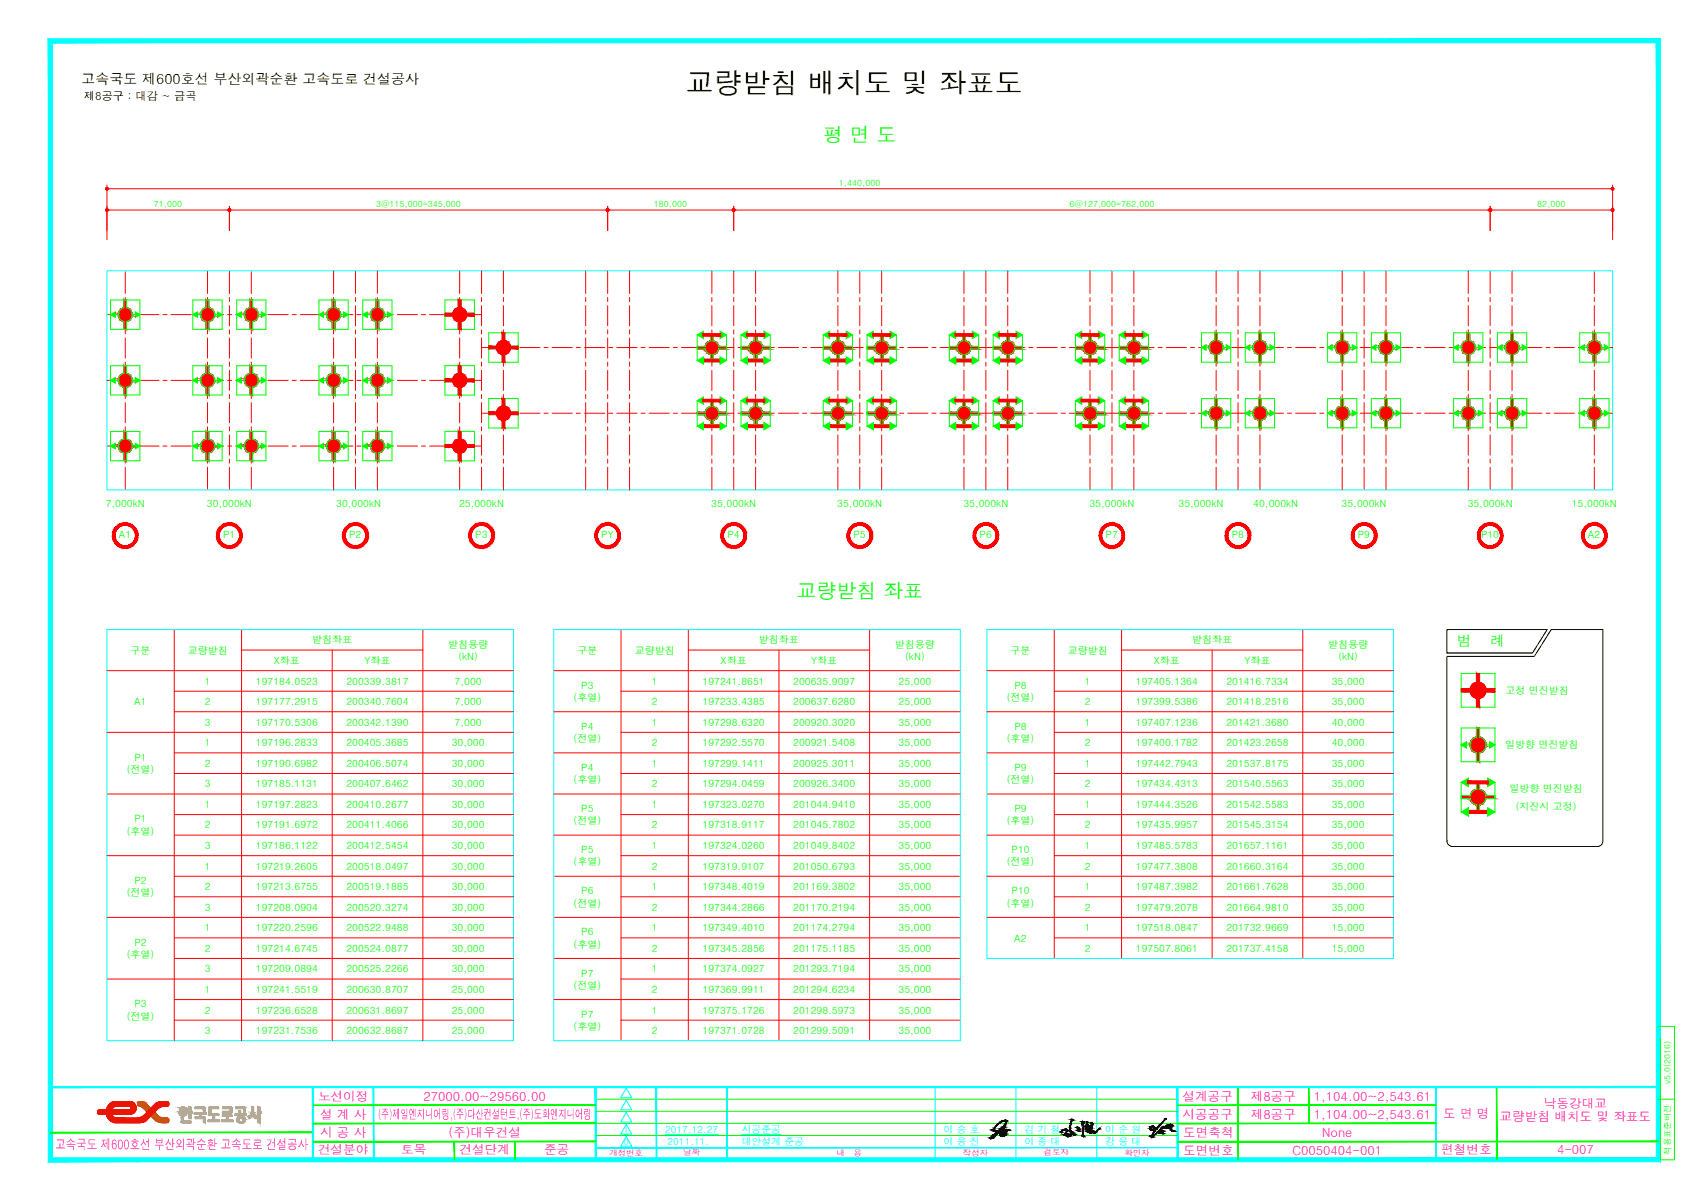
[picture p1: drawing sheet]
<svg xmlns="http://www.w3.org/2000/svg" width="841mm" height="594mm" viewBox="0 0 841 594" stroke-linecap="round" stroke-linejoin="round" font-family="sans-serif">
<defs><g id="words">
<text font-size="13.9" x="340" y="46">교량받침 배치도 및 좌표도</text>
<g font-size="9.9" fill="#0f0">
<text x="407" y="70">평 면 도</text>
<text x="394" y="296">교량받침 좌표</text>
</g>
<g font-size="7.1" fill="#0f0">
<text x="721" y="320">범</text>
<text x="738" y="320">례</text>
</g>
<text font-size="6.9" x="40" y="41">고속국도 제600호선 부산외곽순환 고속도로 건설공사</text>
<text font-size="6.7" fill="#f0f" x="27" y="569">고속국도 제600호선 부산외곽순환 고속도로 건설공사</text>
<g font-size="6.3" fill="#f0f">
<text x="157" y="545">노선이정</text>
<text x="210" y="545">27000.00~29560.00</text>
<text x="585" y="545">설계공구</text>
<text x="619" y="545">제8공구</text>
<text x="650" y="545">1,104.00~2,543.61</text>
<text x="764" y="548">낙동강대교</text>
<text x="158" y="554">설 계 사</text>
<text x="187" y="554">(주)제일엔지니어링,(주)다산컨설턴트,(주)도화엔지니어링</text>
<text x="585" y="554">시공공구</text>
<text x="619" y="554">제8공구</text>
<text x="650" y="554">1,104.00~2,543.61</text>
<text x="714" y="553">도 면 명</text>
<text x="742" y="555">교량받침 배치도 및 좌표도</text>
<text x="158" y="563">시 공 사</text>
<text x="222" y="563">(주)대우건설</text>
<text x="586" y="563">도면축척</text>
<text x="654" y="563">None</text>
<text x="157" y="571">건설분야</text>
<text x="199" y="571">토목</text>
<text x="227" y="571">건설단계</text>
<text x="269" y="571">준공</text>
<text x="586" y="572">도면번호</text>
<text x="640" y="572">C0050404-001</text>
<text x="713" y="571">편철번호</text>
<text x="771" y="571">4-007</text>
</g>
<text font-size="5.6" x="42" y="50">제8공구 : 대감 ~ 금곡</text>
<g font-size="5" fill="#0f0">
<text x="52" y="251">7,000kN</text>
<text x="102" y="251">30,000kN</text>
<text x="166" y="251">30,000kN</text>
<text x="227" y="251">25,000kN</text>
<text x="352" y="251">35,000kN</text>
<text x="414" y="251">35,000kN</text>
<text x="477" y="251">35,000kN</text>
<text x="539" y="251">35,000kN</text>
<text x="583" y="251">35,000kN</text>
<text x="620" y="251">40,000kN</text>
<text x="664" y="251">35,000kN</text>
<text x="727" y="251">35,000kN</text>
<text x="778" y="251">15,000kN</text>
<text x="65" y="324">구분</text>
<text x="93" y="324">교량받침</text>
<text x="155" y="319">받침좌표</text>
<text x="222" y="321">받침용량</text>
<text x="286" y="324">구분</text>
<text x="314" y="324">교량받침</text>
<text x="376" y="319">받침좌표</text>
<text x="443" y="321">받침용량</text>
<text x="500" y="324">구분</text>
<text x="529" y="324">교량받침</text>
<text x="590" y="319">받침좌표</text>
<text x="657" y="321">받침용량</text>
<text x="136" y="329">X좌표</text>
<text x="180" y="329">Y좌표</text>
<text x="227" y="327">(kN)</text>
<text x="357" y="329">X좌표</text>
<text x="402" y="329">Y좌표</text>
<text x="448" y="327">(kN)</text>
<text x="571" y="329">X좌표</text>
<text x="616" y="329">Y좌표</text>
<text x="663" y="327">(kN)</text>
<text x="101" y="339">1</text>
<text x="127" y="339">197184.0523</text>
<text x="172" y="339">200339.3817</text>
<text x="225" y="339">7,000</text>
<text x="288" y="341">P3</text>
<text x="323" y="339">1</text>
<text x="348" y="339">197241.8651</text>
<text x="393" y="339">200635.9097</text>
<text x="445" y="339">25,000</text>
<text x="502" y="341">P8</text>
<text x="537" y="339">1</text>
<text x="562" y="339">197405.1364</text>
<text x="607" y="339">201416.7334</text>
<text x="659" y="339">35,000</text>
<text x="284" y="347">(후열)</text>
<text x="498" y="347">(전열)</text>
<text x="745" y="344">고정 면진받침</text>
<text x="66" y="349">A1</text>
<text x="101" y="349">2</text>
<text x="127" y="349">197177.2915</text>
<text x="172" y="349">200340.7604</text>
<text x="225" y="349">7,000</text>
<text x="323" y="349">2</text>
<text x="348" y="349">197233.4385</text>
<text x="393" y="349">200637.6280</text>
<text x="445" y="349">25,000</text>
<text x="537" y="349">2</text>
<text x="562" y="349">197399.5386</text>
<text x="607" y="349">201418.2516</text>
<text x="659" y="349">35,000</text>
<text x="101" y="359">3</text>
<text x="127" y="359">197170.5306</text>
<text x="172" y="359">200342.1390</text>
<text x="225" y="359">7,000</text>
<text x="323" y="359">1</text>
<text x="348" y="359">197298.6320</text>
<text x="393" y="359">200920.3020</text>
<text x="445" y="359">35,000</text>
<text x="537" y="359">1</text>
<text x="562" y="359">197407.1236</text>
<text x="607" y="359">201421.3680</text>
<text x="659" y="359">40,000</text>
<text x="288" y="361">P4</text>
<text x="502" y="361">P8</text>
<text x="101" y="369">1</text>
<text x="127" y="369">197196.2833</text>
<text x="172" y="369">200405.3685</text>
<text x="224" y="369">30,000</text>
<text x="284" y="367">(전열)</text>
<text x="323" y="369">2</text>
<text x="348" y="369">197292.5570</text>
<text x="393" y="369">200921.5408</text>
<text x="445" y="369">35,000</text>
<text x="498" y="367">(후열)</text>
<text x="537" y="369">2</text>
<text x="562" y="369">197400.1782</text>
<text x="607" y="369">201423.2658</text>
<text x="659" y="369">40,000</text>
<text x="745" y="370">일방향 면진받침</text>
<text x="67" y="377">P1</text>
<text x="63" y="383">(전열)</text>
<text x="101" y="380">2</text>
<text x="127" y="380">197190.6982</text>
<text x="172" y="380">200406.5074</text>
<text x="224" y="380">30,000</text>
<text x="288" y="382">P4</text>
<text x="323" y="380">1</text>
<text x="348" y="380">197299.1411</text>
<text x="393" y="380">200925.3011</text>
<text x="445" y="380">35,000</text>
<text x="502" y="382">P9</text>
<text x="537" y="380">1</text>
<text x="562" y="380">197442.7943</text>
<text x="607" y="380">201537.8175</text>
<text x="659" y="380">35,000</text>
<text x="101" y="390">3</text>
<text x="127" y="390">197185.1131</text>
<text x="172" y="390">200407.6462</text>
<text x="224" y="390">30,000</text>
<text x="284" y="388">(후열)</text>
<text x="323" y="390">2</text>
<text x="348" y="390">197294.0459</text>
<text x="393" y="390">200926.3400</text>
<text x="445" y="390">35,000</text>
<text x="498" y="388">(전열)</text>
<text x="537" y="390">2</text>
<text x="562" y="390">197434.4313</text>
<text x="607" y="390">201540.5563</text>
<text x="659" y="390">35,000</text>
<text x="747" y="392">일방향 면진받침</text>
<text x="101" y="400">1</text>
<text x="127" y="400">197197.2823</text>
<text x="172" y="400">200410.2677</text>
<text x="224" y="400">30,000</text>
<text x="323" y="400">1</text>
<text x="348" y="400">197323.0270</text>
<text x="393" y="400">201044.9410</text>
<text x="445" y="400">35,000</text>
<text x="537" y="400">1</text>
<text x="562" y="400">197444.3526</text>
<text x="607" y="400">201542.5583</text>
<text x="659" y="400">35,000</text>
<text x="750" y="401">(지진시 고정)</text>
<text x="67" y="407">P1</text>
<text x="288" y="402">P5</text>
<text x="502" y="402">P9</text>
<text x="63" y="413">(후열)</text>
<text x="101" y="410">2</text>
<text x="127" y="410">197191.6972</text>
<text x="172" y="410">200411.4066</text>
<text x="224" y="410">30,000</text>
<text x="284" y="408">(전열)</text>
<text x="323" y="410">2</text>
<text x="348" y="410">197318.9117</text>
<text x="393" y="410">201045.7802</text>
<text x="445" y="410">35,000</text>
<text x="498" y="408">(후열)</text>
<text x="537" y="410">2</text>
<text x="562" y="410">197435.9957</text>
<text x="607" y="410">201545.3154</text>
<text x="659" y="410">35,000</text>
<text x="101" y="420">3</text>
<text x="127" y="420">197186.1122</text>
<text x="172" y="420">200412.5454</text>
<text x="224" y="420">30,000</text>
<text x="288" y="422">P5</text>
<text x="323" y="420">1</text>
<text x="348" y="420">197324.0260</text>
<text x="393" y="420">201049.8402</text>
<text x="445" y="420">35,000</text>
<text x="501" y="422">P10</text>
<text x="537" y="420">1</text>
<text x="562" y="420">197485.5783</text>
<text x="607" y="420">201657.1161</text>
<text x="659" y="420">35,000</text>
<text x="101" y="431">1</text>
<text x="127" y="431">197219.2605</text>
<text x="172" y="431">200518.0497</text>
<text x="224" y="431">30,000</text>
<text x="284" y="428">(후열)</text>
<text x="323" y="431">2</text>
<text x="348" y="431">197319.9107</text>
<text x="393" y="431">201050.6793</text>
<text x="445" y="431">35,000</text>
<text x="498" y="428">(전열)</text>
<text x="537" y="431">2</text>
<text x="562" y="431">197477.3808</text>
<text x="607" y="431">201660.3164</text>
<text x="659" y="431">35,000</text>
<text x="67" y="438">P2</text>
<text x="63" y="444">(전열)</text>
<text x="101" y="441">2</text>
<text x="127" y="441">197213.6755</text>
<text x="172" y="441">200519.1885</text>
<text x="224" y="441">30,000</text>
<text x="288" y="443">P6</text>
<text x="323" y="441">1</text>
<text x="348" y="441">197348.4019</text>
<text x="393" y="441">201169.3802</text>
<text x="445" y="441">35,000</text>
<text x="501" y="443">P10</text>
<text x="537" y="441">1</text>
<text x="562" y="441">197487.3982</text>
<text x="607" y="441">201661.7628</text>
<text x="659" y="441">35,000</text>
<text x="284" y="449">(전열)</text>
<text x="498" y="449">(후열)</text>
<text x="101" y="451">3</text>
<text x="127" y="451">197208.0904</text>
<text x="172" y="451">200520.3274</text>
<text x="224" y="451">30,000</text>
<text x="323" y="451">2</text>
<text x="348" y="451">197344.2866</text>
<text x="393" y="451">201170.2194</text>
<text x="445" y="451">35,000</text>
<text x="537" y="451">2</text>
<text x="562" y="451">197479.2078</text>
<text x="607" y="451">201664.9810</text>
<text x="659" y="451">35,000</text>
<text x="101" y="461">1</text>
<text x="127" y="461">197220.2596</text>
<text x="172" y="461">200522.9488</text>
<text x="224" y="461">30,000</text>
<text x="323" y="461">1</text>
<text x="348" y="461">197349.4010</text>
<text x="393" y="461">201174.2794</text>
<text x="445" y="461">35,000</text>
<text x="537" y="461">1</text>
<text x="562" y="461">197518.0847</text>
<text x="607" y="461">201732.9669</text>
<text x="659" y="461">15,000</text>
<text x="288" y="463">P6</text>
<text x="502" y="466">A2</text>
<text x="67" y="468">P2</text>
<text x="101" y="471">2</text>
<text x="127" y="471">197214.6745</text>
<text x="172" y="471">200524.0877</text>
<text x="224" y="471">30,000</text>
<text x="284" y="469">(후열)</text>
<text x="323" y="471">2</text>
<text x="348" y="471">197345.2856</text>
<text x="393" y="471">201175.1185</text>
<text x="445" y="471">35,000</text>
<text x="537" y="471">2</text>
<text x="562" y="471">197507.8061</text>
<text x="607" y="471">201737.4158</text>
<text x="659" y="471">15,000</text>
<text x="63" y="474">(후열)</text>
<text x="101" y="481">3</text>
<text x="127" y="481">197209.0894</text>
<text x="172" y="481">200525.2266</text>
<text x="224" y="481">30,000</text>
<text x="288" y="483">P7</text>
<text x="323" y="481">1</text>
<text x="348" y="481">197374.0927</text>
<text x="393" y="481">201293.7194</text>
<text x="445" y="481">35,000</text>
<text x="101" y="492">1</text>
<text x="127" y="492">197241.5519</text>
<text x="172" y="492">200630.8707</text>
<text x="224" y="492">25,000</text>
<text x="284" y="489">(전열)</text>
<text x="323" y="492">2</text>
<text x="348" y="492">197369.9911</text>
<text x="393" y="492">201294.6234</text>
<text x="445" y="492">35,000</text>
<text x="67" y="499">P3</text>
<text x="101" y="502">2</text>
<text x="127" y="502">197236.6528</text>
<text x="172" y="502">200631.8697</text>
<text x="224" y="502">25,000</text>
<text x="288" y="504">P7</text>
<text x="323" y="502">1</text>
<text x="348" y="502">197375.1726</text>
<text x="393" y="502">201298.5973</text>
<text x="445" y="502">35,000</text>
<text x="63" y="505">(전열)</text>
<text x="284" y="510">(후열)</text>
<text x="101" y="512">3</text>
<text x="127" y="512">197231.7536</text>
<text x="172" y="512">200632.8687</text>
<text x="224" y="512">25,000</text>
<text x="323" y="512">2</text>
<text x="348" y="512">197371.0728</text>
<text x="393" y="512">201299.5091</text>
<text x="445" y="512">35,000</text>
</g>
<g font-size="4.9" fill="#0f0">
<text x="59" y="267">A1</text>
<text x="110" y="267">P1</text>
<text x="173" y="267">P2</text>
<text x="235" y="267">P3</text>
<text x="298" y="267">PY</text>
<text x="360" y="267">P4</text>
<text x="423" y="267">P5</text>
<text x="485" y="267">P6</text>
<text x="547" y="267">P7</text>
<text x="610" y="267">P8</text>
<text x="672" y="267">P9</text>
<text x="733" y="267">P10</text>
<text x="786" y="267">A2</text>
</g>
<g font-size="4.9" fill="#0ff">
<text x="329" y="561">2017.12.27</text>
<text x="367" y="561">시공준공</text>
<text x="467" y="561">이 승 호</text>
<text x="507" y="561">김 기 철</text>
<text x="547" y="561">이 순 원</text>
<text x="330" y="567">2011.11.</text>
<text x="367" y="567">대안설계 준공</text>
<text x="467" y="567">이 용 진</text>
<text x="507" y="567">이 종 대</text>
<text x="547" y="567">강 용 대</text>
</g>
<g font-size="4.2" fill="#0f0">
<text x="415" y="92">1,440,000</text>
<text x="76" y="102">71,000</text>
<text x="186" y="102">3@115,000=345,000</text>
<text x="324" y="102">180,000</text>
<text x="529" y="102">6@127,000=762,000</text>
<text x="761" y="102">82,000</text>
<text x="827" y="537" transform="rotate(-90 827 537)">v5.0(2016)</text>
<text x="827" y="572" transform="rotate(-90 827 572)">적용표준버전</text>
</g>
<g font-size="4.2" fill="#0ff">
<text x="309" y="561">1</text>
<text x="309" y="567">0</text>
</g>
<g font-size="4.2" fill="#f0f">
<text x="302" y="572">개정번호</text>
<text x="338" y="572">날짜</text>
<text x="414" y="572">내</text>
<text x="422" y="572">용</text>
<text x="477" y="572">작성자</text>
<text x="517" y="572">검토자</text>
<text x="557" y="572">확인자</text>
</g>
</g></defs>
<!-- layer: CS-TABL-LIN2 -->
<g fill="none" stroke="#f00" stroke-width=".5">
<path d="M86 312v203M120 312v203M209 312v203M307 312v203M341 312v203M430 312v203M522 312v162M555 312v162M645 312v162M53 332h201M120 322h89M164 322v193"/>
<path d="M274 332h201M341 322h89M386 322v193M489 332h201M555 322h90M600 322v152M86 342h168M86 352h168M274 352h201M307 342h168M489 352h201M522 342h168"/>
<path d="M53 363h201M86 373h168M274 373h201M307 363h168M489 373h201M522 363h168M53 393h201M86 383h168M274 393h201M307 383h168M489 393h201M522 383h168"/>
<path d="M86 403h168M86 413h168M274 413h201M307 403h168M489 413h201M522 403h168M53 424h201M86 434h168M274 434h201M307 424h168M489 434h201M522 424h168"/>
<path d="M53 454h201M86 444h168M274 454h201M307 444h168M489 454h201M522 444h168M86 474h168M86 464h168M274 474h201M307 464h168M522 464h168M53 485h201"/>
<path d="M86 495h168M274 495h201M307 485h168M86 505h168M307 505h168"/>
</g>
<!-- layer: CS-LEAD -->
<g fill="#f00" stroke="#f00" stroke-width=".5">
<path d="M61 260h1zM61 260h1zM60 260h1zM60 260h1zM59 260h1zM59 260v1l1-1zM58 261l1-1v1zM58 261h1zM58 262v-1h1zM58 262l1-1zM58 262h-1zM57 262l1 1v-1zM57 262l1 1h-1zM57 263h1zM57 263l-1 1zM57 263l-1 1h1zM56 264h1l-1 1zM57 264l-1 1h1zM56 265h1l-1 1zM57 265l-1 1h1zM56 266h1v1zM57 266v1zM57 267v1zM57 267v1h1zM57 268h1v1zM58 268v1v-1zM58 269v-1v1zM58 268v1h1zM59 269v1l-1-1zM59 269v1zM59 270h1h-1zM59 270h1zM60 270l1 1-1-1zM60 270l1 1v-1zM61 270l1 1h-1zM61 270l1 1v-1z"/>
<path d="M61 259h1zM61 259h1zM60 259h1zM60 259h1zM59 260l1-1zM59 260l1-1zM58 260h1zM58 260h1zM58 261v-1zM58 261v-1zM58 261h-1zM57 261h1zM57 261l-1 1zM57 262h-1zM56 262v1zM57 262l-1 1zM56 263v1zM56 263v1zM56 264v1zM56 264v1zM56 265v1zM56 265v1zM56 266v1zM56 266v1zM56 267v1zM56 267v1zM56 268l1 1zM57 268v1zM57 269l1 1zM57 269l1 1zM58 269v1zM58 270l1 1zM58 270l1 1zM59 271h1zM59 271h1zM60 271h1zM60 271h1zM61 271h1zM61 271h1z"/>
<path d="M62 270l1 1h-1zM62 270l1 1v-1zM63 270h1l-1 1zM63 270h1zM64 270h1h-1zM64 270h1zM65 270l1-1-1 1zM65 270l1-1h-1zM65 269h1zM65 269h1zM66 268h1l-1 1zM66 268h1zM66 268l1-1v1zM67 267l-1 1 1-1zM68 266l-1 1zM67 266v1l1-1zM68 265v1h-1zM67 265v1l1-1zM68 264v1h-1zM67 264v1l1-1zM67 263l1 1h-1zM67 263v1v-1zM67 262v1zM66 263h1v-1zM66 262h1l-1 1zM66 262v1v-1zM66 261v1zM66 261h-1l1 1zM65 260l1 1h-1zM65 260v1zM64 260h1v1zM64 260l1 1zM63 260h1zM63 260h1zM62 260h1zM62 260h1z"/>
<path d="M62 271h1zM62 271h1zM63 271h1zM63 271h1zM64 271h1zM64 271h1zM65 271l1-1zM65 271l1-1zM66 269h1zM67 269h-1zM68 268l-1 1zM67 268v1zM68 267l-1 1zM68 267l-1 1zM68 266v1zM68 266v1zM68 265v1zM68 265v1zM68 264v1zM68 264v1zM68 263v1zM68 263v1zM68 262v1zM67 262l1 1zM67 261v1zM66 261l1 1zM66 261l1 1zM66 260v1zM66 260v1zM65 260h1zM65 260h1zM64 259l1 1zM64 259l1 1zM63 259h1zM63 259h1zM62 259h1zM62 259h1z"/>
<path d="M113 260h1zM113 260h1zM112 260h1zM112 260h1zM111 260h1zM111 260v1l1-1zM110 261l1-1v1zM110 261h1zM109 262l1-1zM109 262h1v-1zM109 262h1h-1zM109 262v1l1-1zM109 262v1h-1zM108 263h1zM108 263h1l-1 1zM109 263l-1 1h1zM108 264h1l-1 1zM109 264l-1 1zM108 265v1zM108 265v1h1zM108 266h1l-1 1zM109 266l-1 1h1zM108 267h1v1zM109 267v1zM109 268v1zM109 268v1l1-1zM109 269l1-1v1zM110 268v1zM110 269l1 1-1-1zM110 269l1 1zM111 270h1h-1zM111 270h1zM112 270l1 1-1-1zM112 270l1 1v-1zM113 270l1 1h-1zM113 270l1 1v-1z"/>
<path d="M113 259h1zM113 259h1zM112 259h1zM112 259h1zM111 260l1-1zM111 260l1-1zM110 260h1zM110 260h1zM109 261l1-1zM109 261l1-1zM109 261h-1zM108 261h1zM108 261v1zM109 262h-1zM108 262v1zM108 262v1zM108 263l-1 1zM108 263l-1 1zM107 264v1zM108 264l-1 1zM107 265v1zM108 265l-1 1zM107 266l1 1zM108 266v1zM108 267v1zM108 267v1zM108 268v1zM108 268v1zM108 269l1 1zM109 269v1zM109 270h1zM109 269l1 1zM110 270l1 1zM110 270l1 1zM111 271h1zM111 271h1zM112 271h1zM112 271h1zM113 271h1zM113 271h1z"/>
<path d="M114 270l1 1h-1zM114 270l1 1-1-1zM114 270h1v1zM114 270h1zM115 270h1h-1zM115 270h1zM116 270l1-1-1 1zM116 270l1-1zM117 269h1h-1zM117 269h1zM117 268h1v1zM118 268h-1h1zM118 268l1-1-1 1zM118 267v1l1-1zM119 266v1h-1zM119 266l-1 1 1-1zM119 265v1zM119 265v1v-1zM119 264v1zM119 264v1v-1zM119 263v1zM118 263l1 1v-1zM118 262l1 1h-1zM118 263v-1zM118 262v1zM117 262l1 1v-1zM117 261l1 1h-1zM117 261v1zM116 260l1 1zM116 260v1h1zM115 260h1v1zM115 260l1 1zM115 260h-1h1zM114 260h1h-1z"/>
<path d="M114 271h1zM114 271h1zM114 271h1zM114 271h1zM115 271h1zM115 271h1zM116 271l1-1zM116 271l1-1zM117 270h1zM117 270h1zM118 269h1zM119 268l-1 1zM119 268l-1 1zM119 267v1zM119 267v1zM120 266l-1 1zM120 266l-1 1zM120 265v1zM120 265v1zM120 264v1zM120 264v1zM119 263l1 1zM119 263l1 1zM119 262v1zM119 262v1zM119 261v1zM118 262h1zM118 261v1zM118 261v1zM117 260l1 1zM117 260l1 1zM116 260h1zM116 260h1zM115 259l1 1zM115 259l1 1zM114 259h1z"/>
<path d="M175 260h1zM175 260h1zM174 260h1zM174 260h1zM173 260h1zM173 260v1l1-1zM172 261l1-1v1zM172 261h1zM172 261h1l-1 1zM172 262l1-1zM172 262h-1zM171 262l1 1v-1zM171 262l1 1h-1zM171 263h1zM171 263l-1 1zM171 263l-1 1h1zM170 264h1l-1 1zM171 264l-1 1h1zM170 265h1l-1 1zM171 265l-1 1h1zM170 266h1v1zM171 266v1zM171 267v1zM171 267v1h1zM171 268h1v1zM172 268v1v-1zM172 269v-1v1zM172 268v1h1zM173 269v1l-1-1zM173 269v1zM173 270h1h-1zM173 270h1zM174 270l1 1-1-1zM174 270l1 1v-1zM175 270l1 1h-1zM175 270l1 1v-1z"/>
<path d="M175 259h1zM175 259h1zM174 259h1zM174 259h1zM173 260l1-1zM173 260l1-1zM172 260h1zM172 260h1zM172 261v-1zM172 261v-1zM172 261h-1zM171 261h1zM171 261l-1 1zM171 262h-1zM170 262v1zM171 262l-1 1zM170 263v1zM170 263v1zM170 264v1zM170 264v1zM170 265v1zM170 265v1zM170 266v1zM170 266v1zM170 267v1zM170 267v1zM170 268l1 1zM171 268v1zM171 269l1 1zM171 269l1 1zM172 269v1zM172 269v1zM172 270l1 1zM172 270l1 1zM173 271h1zM173 271h1zM174 271h1zM174 271h1zM175 271h1zM175 271h1z"/>
<path d="M176 270l1 1h-1zM176 270l1 1v-1zM177 270h1l-1 1zM177 270h1zM178 270h1h-1zM178 270h1zM179 270l1-1-1 1zM179 270l1-1h-1zM179 269h1zM179 269h1zM180 268h1l-1 1zM180 268h1zM180 268l1-1v1zM181 267l-1 1 1-1zM181 266v1zM181 266v1v-1zM182 265l-1 1zM181 265v1l1-1zM181 264l1 1h-1zM181 264v1v-1zM181 263v1zM181 263v1v-1zM181 262v1zM180 263h1v-1zM180 262h1l-1 1zM180 262v1v-1zM180 261v1zM180 261h-1l1 1zM179 260l1 1h-1zM179 260v1zM178 260h1v1zM178 260l1 1zM177 260h1zM177 260h1zM176 260h1zM176 260h1z"/>
<path d="M176 271h1zM176 271h1zM177 271h1zM177 271h1zM178 271h1zM178 271h1zM179 271l1-1zM179 271l1-1zM180 269h1zM181 269h-1zM182 268l-1 1zM181 268v1zM182 267l-1 1zM182 267l-1 1zM182 266v1zM182 266v1zM182 265v1zM182 265v1zM182 264v1zM182 264v1zM182 263v1zM182 263v1zM182 262v1zM181 262l1 1zM181 261l1 1zM180 261h1zM180 261l1 1zM180 260v1zM180 260v1zM179 260h1zM179 260h1zM178 259l1 1zM178 259l1 1zM177 259h1zM177 259h1zM176 259h1zM176 259h1z"/>
<path d="M237 260h1zM237 260h1zM236 260h1zM236 260h1zM236 260h1zM236 260v1l1-1zM235 261l1-1v1zM235 261h1zM235 261l-1 1zM234 262l1-1zM234 262v1v-1zM234 262v1h-1zM233 263h1zM233 263h1l-1 1zM234 263l-1 1zM233 264v1zM233 264v1zM233 265v1zM233 265v1zM233 266v1zM233 266v1h1zM233 267h1v1zM234 267v1zM234 268v1zM234 268v1v-1zM234 269v-1l1 1zM234 268l1 1zM235 269l1 1-1-1zM235 269l1 1zM236 270h1zM237 270v1l-1-1zM237 270v1v-1zM237 270l1 1h-1zM237 270l1 1v-1z"/>
<path d="M237 259h1zM237 259h1zM236 259h1zM236 259h1zM236 260v-1zM236 260l1-1zM235 260h1zM235 260h1zM234 261l1-1zM234 261l1-1zM234 261h-1zM233 261h1zM233 261v1zM233 262l-1 1zM233 262l-1 1zM232 263v1zM233 263l-1 1zM232 264v1zM232 264v1zM232 265v1zM232 265v1zM232 266v1zM232 266v1zM232 267l1 1zM233 267v1zM233 268v1zM233 268v1zM233 269l1 1zM233 269l1 1zM234 269l1 1zM234 269l1 1zM235 270l1 1zM235 270l1 1zM237 271h1zM237 271h1z"/>
<path d="M238 270l1 1h-1zM238 270l1 1v-1zM239 270h1l-1 1zM239 270h1zM240 270h1h-1zM240 270h1zM241 270l1-1-1 1zM241 270l1-1zM242 269h1h-1zM242 269h1l-1-1zM242 268h1v1zM243 268h-1h1zM243 268l1-1-1 1zM243 267v1l1-1zM243 267l1-1v1zM243 266v1l1-1zM244 265v1h-1zM243 265v1l1-1zM244 264v1h-1zM243 264v1l1-1zM244 263v1h-1zM243 263v1l1-1zM243 262l1 1h-1zM243 263v-1zM243 262v1zM242 262l1 1v-1zM242 261l1 1h-1zM242 261v1zM241 260l1 1zM241 260v1h1zM240 260h1v1zM240 260l1 1zM239 260h1zM239 260h1zM238 260h1zM238 260h1z"/>
<path d="M238 271h1zM238 271h1zM239 271h1zM239 271h1zM240 271h1zM240 271h1zM241 271l1-1zM241 271l1-1zM242 270h1zM242 270h1zM244 268l-1 1zM244 268l-1 1zM244 267v1zM244 267v1zM245 266l-1 1zM244 266v1zM245 265l-1 1zM244 265v1zM245 264l-1 1zM244 264v1zM244 263v1zM244 263v1zM244 262v1zM244 262v1zM243 261l1 1zM243 262h1zM243 261v1zM243 261v1zM242 260l1 1zM242 260l1 1zM241 260h1zM241 260h1zM240 259l1 1zM240 259l1 1zM239 259h1zM239 259h1zM238 259h1zM238 259h1z"/>
<path d="M300 260h1zM300 260h1zM299 260h1zM299 260h1zM298 260h1zM298 260v1l1-1zM297 261l1-1v1zM297 261h1zM297 261h1l-2 1zM296 262h1l1-1zM296 262h1h-1zM296 262v1l1-1zM296 262v1zM296 263l-1 1zM296 263l-1 1h1zM295 264h1l-1 1zM296 264l-1 1h1zM295 265h1l-1 1zM296 265l-1 1h1zM295 266h1v1zM296 266v1zM296 267v1zM296 267v1zM296 268v1zM296 268v1l1-1zM296 269l1-1v1zM297 268v1h1zM298 269v1l-1-1zM298 269v1zM298 270h1h-1zM298 270h1zM299 270l1 1-1-1zM299 270l1 1v-1zM300 270l1 1h-1zM300 270l1 1v-1z"/>
<path d="M300 259h1zM300 259h1zM299 259h1zM299 259h1zM298 260l1-1zM298 260l1-1zM297 260h1zM297 260h1zM296 261l1-1zM296 261l1-1zM296 261l-1 1zM296 262h-1zM295 262v1zM295 262v1zM295 263v1zM295 263v1zM295 264v1zM295 264v1zM295 265v1zM295 265v1zM295 266v1zM295 266v1zM295 267v1zM295 267v1zM295 268l1 1zM295 268l1 1zM296 269v1zM296 269v1zM296 269l1 1zM296 269l1 1zM297 270l1 1zM297 270l1 1zM298 271h1zM298 271h1zM299 271h1zM299 271h1zM300 271h1zM300 271h1z"/>
<path d="M301 270l1 1h-1zM301 270l1 1v-1zM302 270h1l-1 1zM302 270h1zM303 270h1h-1zM303 270h1h-1zM303 270l1-1v1zM303 270l1-1zM304 269h1h-1zM304 269h1zM305 268h1l-1 1zM305 268h1zM305 268l1-1v1zM306 267l-1 1 1-1zM306 266v1zM306 266v1v-1zM306 265v1zM306 265v1v-1zM306 264v1zM306 264v1v-1zM306 263v1zM306 263v1v-1zM306 262v1zM305 263h1v-1zM305 262h1l-1 1zM305 262v1v-1zM304 261l1 1zM304 261l1 1zM304 260v1zM304 260l-1 1h1zM303 260h1l-1 1zM303 260v1zM302 260h1zM302 260h1zM301 260h1zM301 260h1z"/>
<path d="M301 271h1zM301 271h1zM302 271h1zM302 271h1zM303 271h1zM303 271h1zM304 271v-1zM304 271v-1zM304 270h1zM304 270h1zM305 269h1zM306 269h-1zM306 268v1zM306 268v1zM307 267l-1 1zM307 267l-1 1zM307 266v1zM307 266v1zM307 265v1zM307 265v1zM307 264v1zM307 264v1zM307 263v1zM307 263v1zM306 262l1 1zM306 262l1 1zM306 261v1zM305 261l1 1zM305 261l1 1zM304 260l1 1zM304 260l1 1zM303 259l1 1zM303 259l1 1zM302 259h1zM302 259h1zM301 259h1zM301 259h1z"/>
<path d="M362 260h1zM362 260h1zM361 260h1zM361 260h1zM360 260h1zM360 260l1 1v-1zM360 261v-1l1 1zM360 261h1zM359 262l1-1zM359 262l1-1zM359 262h-1zM358 262l1 1v-1zM358 262l1 1h-1zM358 263h1zM358 263v1zM358 263v1zM358 264v1zM358 264v1zM358 265v1zM358 265v1zM358 266v1zM358 266v1zM358 267v1zM358 267v1h1zM358 268h1v1zM359 268v1v-1zM359 269v-1l1 1zM359 268l1 1zM360 269v1v-1zM360 269v1h1zM361 270h-1zM361 270l1 1-1-1zM361 270l1 1v-1zM362 270l1 1h-1zM362 270l1 1v-1z"/>
<path d="M362 259h1zM362 259h1zM361 259h1zM361 259h1zM360 260l1-1zM360 260l1-1zM359 261l1-1zM359 261l1-1zM359 261h-1zM358 261h1zM358 261v1zM358 262l-1 1zM358 262l-1 1zM357 263v1zM357 263v1zM357 264v1zM357 264v1zM357 265v1zM357 265v1zM357 266v1zM357 266v1zM357 267l1 1zM357 267l1 1zM358 268v1zM358 268v1zM358 269l1 1zM358 269l1 1zM359 270h1zM359 269l1 1zM360 270v1zM360 270v1zM360 271h1zM360 271h1zM361 271h1zM361 271h1zM362 271h1zM362 271h1z"/>
<path d="M363 270l1 1h-1zM363 270l1 1v-1zM364 270h1l-1 1zM364 270h1zM365 270h1h-1zM365 270h1zM366 270l1-1-1 1zM366 270l1-1h-1zM366 269h1zM366 269h1zM367 268h1l-1 1zM368 268h-1h1zM368 268v-1v1zM368 267v1v-1zM369 266l-1 1zM368 266v1l1-1zM369 265v1h-1zM368 265v1l1-1zM369 264v1h-1zM368 264v1l1-1zM368 263l1 1h-1zM368 263v1v-1zM368 262v1zM368 263v-1zM367 262h1v1zM367 262l1 1-1-1zM367 261v1zM367 261h-1l1 1zM366 260l1 1h-1zM366 260v1zM365 260h1v1zM365 260l1 1zM364 260h1zM364 260h1zM363 260h1zM363 260h1z"/>
<path d="M363 271h1zM363 271h1zM364 271h1zM364 271h1zM365 271h1zM365 271h1zM366 271l1-1zM366 271l1-1zM367 270h1zM367 270h1zM367 269h1zM368 269h-1zM369 268l-1 1zM369 268l-1 1zM369 267v1zM369 267v1zM369 266v1zM369 266v1zM369 265v1zM369 265v1zM369 264v1zM369 264v1zM369 263v1zM369 263v1zM369 262v1zM369 262v1zM368 261l1 1zM368 262h1zM368 261v1zM368 261v1zM367 260v1zM367 260v1zM366 260h1zM366 260h1zM365 259l1 1zM365 259l1 1zM364 259h1zM364 259h1zM363 259h1zM363 259h1z"/>
<path d="M425 260h1zM425 260h1zM424 260h1zM424 260h1zM423 260h1zM423 260v1l1-1zM422 261l1-1v1zM422 261h1zM422 261l-1 1zM421 262h1v-1zM421 262h1h-1zM421 262v1l1-1zM421 262v1h-1zM420 263h1zM420 263h1l-1 1zM421 263l-1 1h1zM420 264h1l-1 1zM421 264l-1 1h1zM420 265h1l-1 1zM421 265l-1 1h1zM420 266h1l-1 1zM421 266l-1 1h1zM420 267h1v1zM421 267v1zM421 268v1zM421 268v1l1-1zM421 269l1-1v1zM422 268v1zM422 269l1 1-1-1zM422 269l1 1zM423 270h1h-1zM423 270h1zM424 270l1 1-1-1zM424 270l1 1v-1zM425 270l1 1h-1zM425 270l1 1v-1z"/>
<path d="M425 259h1zM425 259h1zM424 259h1zM424 259h1zM423 260l1-1zM423 260l1-1zM422 260h1zM422 260h1zM421 261l1-1zM421 261l1-1zM421 261l-1 1zM421 262h-1zM420 262v1zM420 262v1zM420 263l-1 1zM420 263l-1 1zM419 264v1zM420 264l-1 1zM419 265v1zM420 265l-1 1zM419 266l1 1zM420 266v1zM420 267v1zM420 267v1zM420 268l1 1zM420 268l1 1zM421 269v1zM421 269v1zM421 269l1 1zM421 269l1 1zM422 270l1 1zM422 270l1 1zM423 271h1zM423 271h1zM424 271h1zM424 271h1zM425 271h1zM425 271h1z"/>
<path d="M426 270l1 1h-1zM426 270l1 1-1-1zM426 270h2l-1 1zM426 270h2h-1zM427 270h1zM427 270h1zM428 270l1-1-1 1zM428 270l1-1zM429 269h1h-1zM429 269h1zM429 268h1v1zM430 268h-1h1zM430 268l1-1-1 1zM430 267v1l1-1zM431 266v1h-1zM431 266l-1 1 1-1zM431 265v1zM431 265v1v-1zM431 264v1zM431 264v1v-1zM431 263v1zM430 263l1 1v-1zM430 262l1 1h-1zM430 263v-1zM430 262v1zM429 262l1 1v-1zM429 261l1 1h-1zM429 261v1zM428 260l1 1zM428 260v1h1zM428 260v1zM428 260h-1l1 1zM427 260h1h-1zM427 260h-1h1zM426 260h1h-1z"/>
<path d="M426 271h1zM426 271h1zM427 271h1zM427 271h1zM427 271h1zM427 271h1zM428 271l1-1zM428 271l1-1zM429 270h1zM429 270h1zM430 269h1zM431 269h-1zM431 268v1zM431 268v1zM432 267l-1 1zM431 267v1zM432 266v1zM432 266l-1 1zM432 265v1zM432 265v1zM432 264v1zM432 264v1zM432 263v1zM431 263l1 1zM431 262l1 1zM431 262v1zM431 261v1zM430 261l1 1zM430 261l1 1zM429 260l1 1zM429 260l1 1zM428 260h1zM428 260h1zM428 259v1zM428 259v1zM427 259h1zM426 259h1zM426 259h1z"/>
<path d="M487 260h1zM487 260h1zM486 260h1zM486 260h1zM485 260h1zM485 260v1l1-1zM484 261l1-1v1zM484 261h1zM484 261h1l-1 1zM484 262l1-1zM484 262h-1zM483 262l1 1v-1zM483 262l1 1h-1zM483 263h1zM483 263v1zM483 263v1zM483 264l-1 1zM483 264l-1 1h1zM482 265h1v1zM483 265v1zM483 266v1zM483 266v1zM483 267v1zM483 267v1h1zM483 268h1v1zM484 268v1v-1zM484 269v-1v1zM484 268v1h1zM485 269v1l-1-1zM485 269v1zM485 270h1h-1zM485 270h1zM486 270l1 1-1-1zM486 270l1 1v-1zM487 270l1 1h-1zM487 270l1 1v-1z"/>
<path d="M487 259h1zM487 259h1zM486 259h1zM486 259h1zM485 260l1-1zM485 260l1-1zM484 260h1zM484 260h1zM484 261v-1zM484 261v-1zM484 261h-1zM483 261h1zM483 261l-1 1zM483 262h-1zM482 262v1zM483 262l-1 1zM482 263v1zM482 263v1zM482 264v1zM482 264v1zM482 265v1zM482 265v1zM482 266v1zM482 266v1zM482 267v1zM482 267v1zM482 268l1 1zM483 268v1zM483 269l1 1zM483 269l1 1zM484 269v1zM484 269v1zM484 270l1 1zM484 270l1 1zM485 271h1zM485 271h1zM486 271h1zM486 271h1zM487 271h1zM487 271h1z"/>
<path d="M488 270l1 1h-1zM488 270l1 1v-1zM489 270h1l-1 1zM489 270h1zM490 270h1h-1zM490 270h1zM491 270l1-1-1 1zM491 270l1-1h-1zM491 269h1zM491 269h1v-1zM492 268h1l-1 1zM492 268h1zM492 268l1-1v1zM493 267l-1 1 1-1zM493 267l1-1-1 1zM493 266v1l1-1zM494 265v1h-1zM493 265v1l1-1zM494 264v1h-1zM493 264v1l1-1zM493 263l1 1h-1zM493 263v1v-1zM493 262v1zM492 263h1v-1zM492 262h1l-1 1zM492 262v1v-1zM492 261v1zM492 261v1zM491 260l1 1h-1zM491 260v1zM490 260h1v1zM490 260l1 1zM489 260h1zM489 260h1zM488 260h1zM488 260h1z"/>
<path d="M488 271h1zM488 271h1zM489 271h1zM489 271h1zM490 271h1zM490 271h1zM491 271l1-1zM491 271l1-1zM492 269h1zM493 269h-1zM494 268l-1 1zM493 268v1zM494 267l-1 1zM494 267l-1 1zM494 266v1zM494 266v1zM494 265v1zM494 265v1zM494 264v1zM494 264v1zM494 263v1zM494 263v1zM494 262v1zM493 262l1 1zM493 261v1zM492 261l1 1zM492 261l1 1zM492 260v1zM492 260v1zM491 260h1zM491 260h1zM490 259l1 1zM490 259l1 1zM489 259h1zM489 259h1zM488 259h1zM488 259h1z"/>
<path d="M549 260h1zM549 260h1zM548 260h1h1zM548 260h1h1zM548 260h1zM548 260v1l1-1zM547 261l1-1v1zM547 261h1zM547 261l-1 1zM546 262h1v-1zM546 262h1h-1zM546 262v1l1-1zM546 262v1h-1zM545 263h1zM545 263h1l-1 1zM546 263l-1 1zM545 264v1zM545 264v1zM545 265v1zM545 265v1zM545 266v1zM545 266v1h1zM545 267h1v1zM546 267v1zM546 268v1zM546 268v1l1-1zM546 269l1-1v1zM547 268v1zM547 269l1 1-1-1zM547 269l1 1zM548 270h1zM549 270v1l-1-1zM549 270v1l1-1zM550 270v1h-1zM550 270v1v-1z"/>
<path d="M549 259h1zM549 259h1zM548 259h1zM548 259h1zM548 260v-1zM548 260l1-1zM547 260h1zM547 260h1zM546 261l1-1zM546 261l1-1zM546 261h-1zM545 261h1zM545 261v1zM546 262h-1zM545 262l-1 1zM545 262l-1 1zM544 263v1zM545 263l-1 1zM544 264v1zM544 264v1zM544 265v1zM544 265v1zM544 266v1zM544 266v1zM544 267l1 1zM545 267v1zM545 268v1zM545 268v1zM545 269l1 1zM546 269v1zM546 269l1 1zM546 269l1 1zM547 270l1 1zM547 270l1 1zM549 271h1zM549 271h1z"/>
<path d="M550 270l1 1h-1zM550 270l1 1v-1zM551 270h1l-1 1zM551 270h1zM552 270h1h-1zM552 270h1zM553 270l1-1-1 1zM553 270l1-1zM554 269h1h-1zM554 269h1zM554 268h1v1zM555 268h-1h1zM555 268l1-1-1 1zM555 267v1l1-1zM556 266v1h-1zM555 266v1l1-1zM556 265v1h-1zM556 265l-1 1 1-1zM556 264v1zM555 264l1 1v-1zM556 263v1h-1zM555 263v1l1-1zM555 262l1 1h-1zM555 263v-1zM555 262v1zM554 262l1 1v-1zM554 261l1 1h-1zM554 261v1zM553 260l1 1zM553 260v1h1zM552 260h1v1zM552 260l1 1zM551 260h1zM551 260h1zM550 260h1zM550 260h1z"/>
<path d="M550 271h1zM550 271h1zM551 271h1zM551 271h1zM552 271h1zM552 271h1zM553 271l1-1zM553 271l1-1zM554 270h1zM554 270h1zM556 268l-1 1zM556 268l-1 1zM556 267v1zM556 267v1zM557 266l-1 1zM556 266v1zM557 265l-1 1zM556 265v1zM557 264l-1 1zM556 264v1zM556 263v1zM556 263v1zM556 262v1zM556 262v1zM555 261l1 1zM555 262h1zM555 261v1zM555 261v1zM554 260l1 1zM554 260l1 1zM553 260h1zM553 260h1zM552 259l1 1zM552 259l1 1zM551 259h1zM551 259h1zM550 259h1zM550 259h1z"/>
<path d="M612 260h1zM612 260h1zM611 260h1zM611 260h1zM610 260h1zM610 260v1l1-1zM609 261l1-1v1zM609 261h1zM609 262v-1h1zM609 262l1-1zM609 262h-1zM608 262v1l1-1zM608 262v1zM608 263l-1 1zM607 264h1v-1zM607 264h1l-1 1zM608 264l-1 1h1zM607 265h1l-1 1zM608 265l-1 1h1zM607 266h1v1zM608 266v1zM608 267v1zM608 267v1zM608 268l1 1zM608 268l1 1v-1zM609 269v-1v1zM609 268v1h1zM610 269v1l-1-1zM610 269v1zM610 270h1h-1zM610 270h1zM611 270l1 1-1-1zM611 270l1 1v-1zM612 270l1 1h-1zM612 270l1 1v-1z"/>
<path d="M612 259h1zM612 259h1zM611 259h1zM611 259h1zM610 260l1-1zM610 260l1-1zM609 260h1zM609 260h1zM608 261l1-1zM608 261l1-1zM608 261h1zM608 261l-1 1zM608 262h-1zM607 262v1zM607 262v1zM607 263v1zM607 263v1zM607 264v1zM607 264v1zM607 265v1zM607 265v1zM607 266v1zM607 266v1zM607 267v1zM607 267v1zM607 268l1 1zM607 268l1 1zM608 269v1zM608 269v1zM608 270h1zM609 269v1zM609 270l1 1zM609 270l1 1zM610 271h1zM610 271h1zM611 271h1zM611 271h1zM612 271h1zM612 271h1z"/>
<path d="M613 270l1 1h-1zM613 270l1 1v-1zM614 270h1l-1 1zM614 270h1zM615 270h1h-1zM615 270h1h-1zM615 270l1-1v1zM615 270l1-1zM616 269h1h-1zM616 269h1zM617 268h1l-1 1zM617 268h1zM617 268l1-1v1zM618 267l-1 1 1-1zM618 266v1zM618 266v1v-1zM618 265v1zM618 265v1v-1zM618 264v1zM618 264v1v-1zM618 263v1zM618 263v1v-1zM618 262v1zM617 263h1v-1zM617 262h1l-1 1zM617 262v1v-1zM616 261l1 1zM616 261l1 1zM616 260v1zM616 260l-1 1h1zM615 260h1l-1 1zM615 260v1zM614 260h1zM614 260h1zM613 260h1zM613 260h1z"/>
<path d="M613 271h1zM613 271h1zM614 271h1zM614 271h1zM615 271h1zM615 271h1zM616 271l1-1zM616 271l1-1zM616 270h1zM616 270h1zM617 269h1zM618 269h-1zM618 268v1zM618 268v1zM619 267l-1 1zM619 267l-1 1zM619 266v1zM619 266v1zM619 265v1zM619 265v1zM619 264v1zM619 264v1zM619 263v1zM619 263v1zM618 262l1 1zM618 262l1 1zM618 261v1zM617 261l1 1zM617 261l1 1zM617 260v1zM617 260v1zM615 259l1 1zM615 259l1 1zM614 259h1zM614 259h1zM613 259h1zM613 259h1z"/>
<path d="M674 260h1zM674 260h1zM673 260h1zM673 260h1zM672 260h1h1zM672 260l1 1 1-1zM672 261v-1l1 1zM672 261h1zM672 261l-1 1zM671 262l1-1zM671 262h-1zM670 262l1 1v-1zM670 262l1 1h-1zM670 263h1zM670 263v1zM670 263v1zM670 264v1zM670 264v1zM670 265v1zM670 265v1zM670 266v1zM670 266v1zM670 267v1zM670 267v1h1zM670 268h1v1zM671 268v1v-1zM671 269v-1l1 1zM671 268l1 1zM672 269v1v-1zM672 269v1h1zM673 270h-1zM673 270h1zM674 270v1l-1-1zM674 270v1v-1zM674 270l1 1h-1zM674 270l1 1v-1z"/>
<path d="M674 259h1zM674 259h1zM673 259h1zM673 259h1zM672 260l1-1zM672 260l1-1zM671 261l1-1zM671 261l1-1zM671 261h-1zM670 261h1zM670 261v1zM670 262l-1 1zM670 262l-1 1zM669 263v1zM669 263v1zM669 264v1zM669 264v1zM669 265v1zM669 265v1zM669 266v1zM669 266v1zM669 267l1 1zM669 267l1 1zM670 268v1zM670 268v1zM670 269l1 1zM670 269l1 1zM671 269l1 1zM671 269l1 1zM672 270v1zM672 270v1zM672 271h1zM672 271h1zM673 271h1zM673 271h1zM674 271h1zM674 271h1z"/>
<path d="M675 270l1 1h-1zM675 270l1 1v-1zM676 270h1l-1 1zM676 270h1zM677 270h1h-1zM677 270h1zM678 270l1-1-1 1zM678 270l1-1zM679 269h1h-1zM679 269h1zM679 268h1v1zM680 268h-1h1zM680 268v-1v1zM680 267v1v-1zM681 266l-1 1zM680 266v1l1-1zM681 265v1h-1zM680 265v1l1-1zM681 264v1h-1zM680 264v1l1-1zM680 263l1 1h-1zM680 263v1v-1zM680 262v1zM680 263v-1zM680 262v1zM679 262l1 1v-1zM679 261l1 1h-1zM679 261v1zM678 260l1 1zM678 260v1h1zM677 260h1v1zM677 260l1 1zM676 260h1zM676 260h1zM675 260h1zM675 260h1z"/>
<path d="M675 271h1zM675 271h1zM676 271h1zM676 271h1zM677 271h1zM677 271h1zM678 271l1-1zM678 271l1-1zM679 270h1zM679 270h1zM681 268l-1 1zM681 268l-1 1zM681 267v1zM681 267v1zM681 266v1zM681 266v1zM682 265l-1 1zM681 265v1zM681 264v1zM681 264v1zM681 263v1zM681 263v1zM681 262v1zM681 262v1zM680 261l1 1zM680 262h1zM680 261v1zM680 261v1zM679 260l1 1zM679 260l1 1zM678 260h1zM678 260h1zM677 259l1 1zM677 259l1 1zM676 259h1zM676 259h1zM675 259h1zM675 259h1z"/>
<path d="M737 260h1zM737 260h1zM736 260h1zM736 260h1zM735 260h1zM735 260v1l1-1zM734 261l1-1v1zM734 261h1zM734 261l-1 1zM733 262h1v-1zM733 262h1h-1zM733 262v1l1-1zM733 262v1h-1zM732 263h1zM732 263h1l-1 1zM733 263l-1 1h1zM732 264h1l-1 1zM733 264l-1 1h1zM732 265h1l-1 1zM733 265l-1 1h1zM732 266h1l-1 1zM733 266l-1 1h1zM732 267h1v1zM733 267v1zM733 268v1zM733 268v1l1-1zM733 269l1-1v1zM734 268v1zM734 269l1 1-1-1zM734 269l1 1zM735 270h1h-1zM735 270h1zM736 270l1 1-1-1zM736 270l1 1v-1zM737 270l1 1h-1zM737 270l1 1v-1z"/>
<path d="M737 259h1zM737 259h1zM736 259h1zM736 259h1zM735 260l1-1zM735 260l1-1zM734 260h1zM734 260h1zM733 261l1-1zM733 261l1-1zM733 261l-1 1zM733 262h-1zM732 262v1zM732 262v1zM732 263l-1 1zM732 263l-1 1zM731 264v1zM732 264l-1 1zM731 265v1zM732 265l-1 1zM731 266l1 1zM732 266v1zM732 267v1zM732 267v1zM732 268l1 1zM732 268l1 1zM733 269v1zM733 269v1zM733 269l1 1zM733 269l1 1zM734 270l1 1zM734 270l1 1zM735 271h1zM735 271h1zM736 271h1zM736 271h1zM737 271h1zM737 271h1z"/>
<path d="M738 270l1 1h-1zM738 270l1 1v-1zM739 270h1l-1 1zM739 270h1h-1zM739 270h1zM739 270h1zM740 270l1-1-1 1zM740 270l1-1zM741 269h1h-1zM741 269h1v-1zM742 268h1l-1 1zM742 268h1zM742 268l1-1v1zM742 267v1l1-1zM742 267l1-1v1zM743 266l-1 1 1-1zM743 265v1zM743 265v1v-1zM743 264v1zM743 264v1v-1zM743 263v1zM742 263l1 1v-1zM743 262v1h-1zM742 263l1-1zM742 262h1l-1 1zM742 262v1v-1zM741 261l1 1zM741 261l1 1zM740 260l1 1zM740 260v1h1zM740 260v1zM740 260h-1l1 1zM739 260h1h-1zM738 260h1zM738 260h1z"/>
<path d="M738 271h1zM738 271h1zM739 271h1zM739 271h1zM740 271l1-1zM740 271l1-1zM741 270h1zM741 270h1zM742 269h1zM743 269h-1zM743 268v1zM743 268v1zM744 267l-1 1zM743 267v1zM744 266v1zM744 266l-1 1zM744 265v1zM744 265v1zM744 264v1zM744 264v1zM744 263v1zM743 263l1 1zM743 262l1 1zM743 262v1zM743 261v1zM742 261l1 1zM742 261l1 1zM741 260l1 1zM741 260l1 1zM740 260h1zM740 260h1zM740 259v1zM740 259v1zM739 259h1zM739 259h1zM738 259h1zM738 259h1z"/>
<path d="M788 260h1zM788 260h1zM787 260h1zM787 260h1zM786 260h1zM786 260l1 1v-1zM786 261v-1l1 1zM786 261h1zM786 261l-1 1zM785 262l1-1zM785 262h-1zM784 262l1 1v-1zM784 262l1 1h-1zM784 263h1zM784 263v1zM784 263v1zM784 264v1zM784 264v1zM784 265v1zM784 265v1zM784 266v1zM784 266v1zM784 267v1zM784 267v1h1zM784 268h1v1zM785 268v1v-1zM785 269v-1l1 1zM785 268l1 1zM786 269v1v-1zM786 269v1h1zM787 270h-1zM787 270l1 1-1-1zM787 270l1 1v-1zM788 270l1 1h-1zM788 270l1 1v-1z"/>
<path d="M788 259h1zM788 259h1zM787 259h1zM787 259h1zM786 260l1-1zM786 260l1-1zM785 261l1-1zM785 261l1-1zM785 261h-1zM784 261h1zM784 261v1zM784 262l-1 1zM784 262l-1 1zM783 263v1zM783 263v1zM783 264v1zM783 264v1zM783 265v1zM783 265v1zM783 266v1zM783 266v1zM783 267l1 1zM783 267l1 1zM784 268v1zM784 268v1zM784 269l1 1zM784 269l1 1zM785 269l1 1zM785 269l1 1zM786 270v1zM786 270v1zM786 271h1zM786 271h1zM787 271h1zM787 271h1zM788 271h1zM788 271h1z"/>
<path d="M789 270l1 1h-1zM789 270l1 1v-1zM790 270h1l-1 1zM790 270h1zM791 270h1h-1zM791 270h1zM792 270l1-1-1 1zM792 270l1-1zM793 269h1h-1zM793 269h1zM793 268h1v1zM794 268h-1h1zM794 268v-1v1zM794 267v1v-1zM794 267l1-1-1 1zM794 266v1l1-1zM795 265v1h-1zM794 265v1l1-1zM795 264v1h-1zM794 264v1l1-1zM794 263l1 1h-1zM794 263v1v-1zM794 262v1zM794 263v-1zM794 262v1zM793 262l1 1v-1zM793 261l1 1h-1zM793 261v1zM792 260l1 1zM792 260v1h1zM791 260h1v1zM791 260l1 1zM790 260h1zM790 260h1zM789 260h1zM789 260h1z"/>
<path d="M789 271h1zM789 271h1zM790 271h1zM790 271h1zM791 271h1zM791 271h1zM792 271l1-1zM792 271l1-1zM793 270h1zM793 270h1zM795 268l-1 1zM795 268l-1 1zM795 267v1zM795 267v1zM795 266v1zM795 266v1zM795 265v1zM795 265v1zM795 264v1zM795 264v1zM795 263v1zM795 263v1zM795 262v1zM795 262v1zM794 261l1 1zM794 262h1zM794 261v1zM794 261v1zM793 260l1 1zM793 260l1 1zM792 260h1zM792 260h1zM791 259l1 1zM791 259l1 1zM790 259h1zM790 259h1zM789 259h1zM789 259h1z"/>
</g>
<!-- layer: CS-CNTL -->
<g fill="none" stroke="#f00" stroke-width=".5">
<path d="M62 134v11M103 134v11M114 134v11M124 134v11M165 134v11M176 134v11M187 134v11M228 134v11M238 134v11M249 134v11M290 134v11M301 134v11"/>
<path d="M312 134v11M352 134v11M363 134v11M374 134v11M415 134v11M426 134v11M436 134v11M477 134v11M488 134v11M499 134v11M540 134v11M550 134v11"/>
<path d="M561 134v11M602 134v11M613 134v11M624 134v11M664 134v11M675 134v11M686 134v11M727 134v11M738 134v11M748 134v11M789 134v11M53 156h10"/>
<path d="M62 147v2M62 151v10M65 156h2M69 156h10M81 156h2M85 156h10M97 156h2M101 156h10M103 147v2M103 151v10M113 156h2M114 147v2"/>
<path d="M114 151v10M117 156h10M124 147v2M124 151v10M129 156h2M133 156h10M145 156h2M149 156h10M161 156h2M165 156h10M165 147v2M165 151v10"/>
<path d="M176 147v2M176 151v10M177 156h2M181 156h10M187 147v2M187 151v10M193 156h2M197 156h10M209 156h2M213 156h10M225 156h2M228 147v2"/>
<path d="M228 151v10M229 156h9M238 147v2M238 151v10M249 147v2M249 151v10M290 147v2M290 151v10M301 147v2M301 151v10M312 147v2M312 151v10"/>
<path d="M352 147v2M352 151v10M363 147v2M363 151v10M374 147v2M374 151v10M415 147v2M415 151v10M426 147v2M426 151v10M436 147v2M436 151v10"/>
<path d="M477 147v2M477 151v10M488 147v2M488 151v10M499 147v2M499 151v10M540 147v2M540 151v10M550 147v2M550 151v10M561 147v2M561 151v10"/>
<path d="M602 147v2M602 151v10M613 147v2M613 151v10M624 147v2M624 151v10M664 147v2M664 151v10M675 147v2M675 151v10M686 147v2M686 151v10"/>
<path d="M727 147v2M727 151v10M738 147v2M738 151v10M748 147v2M748 151v10M789 147v2M789 151v10M62 163v2M62 167v10M62 179v2M103 163v2"/>
<path d="M103 167v10M103 179v2M114 163v2M114 167v10M114 179v2M124 163v2M124 167v10M124 179v2M165 163v2M165 167v10M165 179v2M176 163v2"/>
<path d="M176 167v10M176 179v2M187 163v2M187 167v10M187 179v2M228 163v2M228 167v10M228 179v2M238 163v2M238 167v10M238 179v2M238 172h13"/>
<path d="M249 163v2M249 167v10M249 179v2M253 172h2M257 172h10M269 172h2M273 172h10M285 172h2M289 172h10M290 163v2M290 167v10M290 179v2"/>
<path d="M301 163v2M301 167v10M301 179v2M301 172h2M305 172h10M312 163v2M312 167v10M312 179v2M317 172h2M321 172h10M333 172h2M337 172h10"/>
<path d="M349 172h2M352 163v2M352 167v10M352 179v2M353 172h10M363 163v2M363 167v10M363 179v2M365 172h2M369 172h10M374 163v2M374 167v10"/>
<path d="M374 179v2M381 172h2M385 172h10M397 172h2M401 172h10M413 172h2M415 163v2M415 167v10M415 179v2M417 172h10M426 163v2M426 167v10"/>
<path d="M426 179v2M429 172h2M433 172h10M436 163v2M436 167v10M436 179v2M445 172h2M449 172h10M461 172h2M465 172h10M477 163v2M477 167v10"/>
<path d="M477 179v2M477 172h2M481 172h10M488 163v2M488 167v10M488 179v2M493 172h2M497 172h10M499 163v2M499 167v10M499 179v2M509 172h2"/>
<path d="M513 172h10M525 172h2M529 172h10M540 163v2M540 167v10M540 179v2M541 172h2M545 172h10M550 163v2M550 167v10M550 179v2M557 172h2"/>
<path d="M561 163v2M561 167v10M561 179v2M561 172h10M573 172h2M577 172h10M589 172h2M593 172h10M602 163v2M602 167v10M602 179v2M605 172h2"/>
<path d="M609 172h10M613 163v2M613 167v10M613 179v2M621 172h2M624 163v2M624 167v10M624 179v2M625 172h10M637 172h2M641 172h10M653 172h2"/>
<path d="M657 172h10M664 163v2M664 167v10M664 179v2M669 172h2M673 172h10M675 163v2M675 167v10M675 179v2M685 172h2M686 163v2M686 167v10"/>
<path d="M686 179v2M689 172h10M701 172h2M705 172h10M717 172h2M721 172h10M727 163v2M727 167v10M727 179v2M733 172h2M737 172h10M738 163v2"/>
<path d="M738 167v10M738 179v2M748 163v2M748 167v10M748 179v2M749 172h2M753 172h10M765 172h2M769 172h10M781 172h2M785 172h13M789 163v2"/>
<path d="M789 167v10M789 179v2M53 188h10M62 183v10M62 195v2M62 199v10M65 188h2M69 188h10M81 188h2M85 188h10M97 188h2M101 188h10"/>
<path d="M103 183v10M103 195v2M103 199v10M113 188h2M114 183v10M114 195v2M114 199v10M117 188h10M124 183v10M124 195v2M124 199v10M129 188h2"/>
<path d="M133 188h10M145 188h2M149 188h10M161 188h2M165 188h10M165 183v10M165 195v2M165 199v10M176 183v10M176 195v2M176 199v10M177 188h2"/>
<path d="M181 188h10M187 183v10M187 195v2M187 199v10M193 188h2M197 188h10M209 188h2M213 188h10M225 188h2M228 183v10M228 195v2M228 199v10"/>
<path d="M229 188h9M238 183v10M238 195v2M238 199v10M249 183v10M249 195v2M249 199v10M290 183v10M290 195v2M290 199v10M301 183v10M301 195v2"/>
<path d="M301 199v10M312 183v10M312 195v2M312 199v10M352 183v10M352 195v2M352 199v10M363 183v10M363 195v2M363 199v10M374 183v10M374 195v2"/>
<path d="M374 199v10M415 183v10M415 195v2M415 199v10M426 183v10M426 195v2M426 199v10M436 183v10M436 195v2M436 199v10M477 183v10M477 195v2"/>
<path d="M477 199v10M488 183v10M488 195v2M488 199v10M499 183v10M499 195v2M499 199v10M540 183v10M540 195v2M540 199v10M550 183v10M550 195v2"/>
<path d="M550 199v10M561 183v10M561 195v2M561 199v10M602 183v10M602 195v2M602 199v10M613 183v10M613 195v2M613 199v10M624 183v10M624 195v2"/>
<path d="M624 199v10M664 183v10M664 195v2M664 199v10M675 183v10M675 195v2M675 199v10M686 183v10M686 195v2M686 199v10M727 183v10M727 195v2"/>
<path d="M727 199v10M738 183v10M738 195v2M738 199v10M748 183v10M748 195v2M748 199v10M789 183v10M789 195v2M789 199v10M62 211v2M62 215v10"/>
<path d="M103 211v2M103 215v10M114 211v2M114 215v10M124 211v2M124 215v10M165 211v2M165 215v10M176 211v2M176 215v10M187 211v2M187 215v10"/>
<path d="M228 211v2M228 215v10M238 211v2M238 215v10M238 205h13M249 211v2M249 215v10M253 205h2M257 205h10M269 205h2M273 205h10M285 205h2"/>
<path d="M289 205h10M290 211v2M290 215v10M301 211v2M301 215v10M301 205h2M305 205h10M312 211v2M312 215v10M317 205h2M321 205h10M333 205h2"/>
<path d="M337 205h10M349 205h2M352 211v2M352 215v10M353 205h10M363 211v2M363 215v10M365 205h2M369 205h10M374 211v2M374 215v10M381 205h2"/>
<path d="M385 205h10M397 205h2M401 205h10M413 205h2M415 211v2M415 215v10M417 205h10M426 211v2M426 215v10M429 205h2M433 205h10M436 211v2"/>
<path d="M436 215v10M445 205h2M449 205h10M461 205h2M465 205h10M477 211v2M477 215v10M477 205h2M481 205h10M488 211v2M488 215v10M493 205h2"/>
<path d="M497 205h10M499 211v2M499 215v10M509 205h2M513 205h10M525 205h2M529 205h10M540 211v2M540 215v10M541 205h2M545 205h10M550 211v2"/>
<path d="M550 215v10M557 205h2M561 211v2M561 215v10M561 205h10M573 205h2M577 205h10M589 205h2M593 205h10M602 211v2M602 215v10M605 205h2"/>
<path d="M609 205h10M613 211v2M613 215v10M621 205h2M624 211v2M624 215v10M625 205h10M637 205h2M641 205h10M653 205h2M657 205h10M664 211v2"/>
<path d="M664 215v10M669 205h2M673 205h10M675 211v2M675 215v10M685 205h2M686 211v2M686 215v10M689 205h10M701 205h2M705 205h10M717 205h2"/>
<path d="M721 205h10M727 211v2M727 215v10M733 205h2M737 205h10M738 211v2M738 215v10M748 211v2M748 215v10M749 205h2M753 205h10M765 205h2"/>
<path d="M769 205h10M781 205h2M785 205h13M789 211v2M789 215v10M53 221h10M62 227v2M62 231v12M65 221h2M69 221h10M81 221h2M85 221h10"/>
<path d="M97 221h2M101 221h10M103 227v2M103 231v12M113 221h2M114 227v2M114 231v12M117 221h10M124 227v2M124 231v12M129 221h2M133 221h10"/>
<path d="M145 221h2M149 221h10M161 221h2M165 221h10M165 227v2M165 231v12M176 227v2M176 231v12M177 221h2M181 221h10M187 227v2M187 231v12"/>
<path d="M193 221h2M197 221h10M209 221h2M213 221h10M225 221h2M228 227v2M228 231v12M229 221h9M238 227v2M238 231v12M249 227v2M249 231v12"/>
<path d="M290 227v2M290 231v12M301 227v2M301 231v12M312 227v2M312 231v12M352 227v2M352 231v12M363 227v2M363 231v12M374 227v2M374 231v12"/>
<path d="M415 227v2M415 231v12M426 227v2M426 231v12M436 227v2M436 231v12M477 227v2M477 231v12M488 227v2M488 231v12M499 227v2M499 231v12"/>
<path d="M540 227v2M540 231v12M550 227v2M550 231v12M561 227v2M561 231v12M602 227v2M602 231v12M613 227v2M613 231v12M624 227v2M624 231v12"/>
<path d="M664 227v2M664 231v12M675 227v2M675 231v12M686 227v2M686 231v12M727 227v2M727 231v12M738 227v2M738 231v12M748 227v2M748 231v12"/>
<path d="M789 227v2M789 231v12"/>
</g>
<!-- layer: CS-CONC-MAJR -->
<path d="M53 134h745v109h-745z" fill="none" stroke="#0ff" stroke-width=".5"/>
<!-- layer: CZ-LIN1 -->
<path d="M716 312h50l-7 11h-43zM719 419l-2-1-1-2v-91h44l8-13h25v104v2l-2 1h-72" fill="none" stroke="#000" stroke-width=".5"/>
<!-- layer: CS-TABL-LIN1 -->
<path d="M53 312h201v203h-201zM274 312h201v203h-201zM489 312h201v162h-201z" fill="none" stroke="#0ff" stroke-width=".5"/>
<!-- layer: CS-DIML -->
<path d="M53 92v27M53 93h745M798 92v27M53 104h745M114 102v12M301 102v12M363 102v12M738 102v12" fill="none" stroke="#f00" stroke-width=".5"/>
<!-- layer: CS-PATT -->
<g fill="#f00" stroke="#f00" stroke-width=".5">
<path d="M734 393l1-1v1z"/>
<path d="M563 203h1z"/>
<path d="M563 170h1z"/>
<path d="M542 203h1z"/>
<path d="M537 207h1z"/>
<path d="M542 170h1z"/>
<path d="M537 174h1z"/>
<path d="M501 203h1z"/>
<path d="M501 170h1z"/>
<path d="M479 203h1z"/>
<path d="M479 170h1z"/>
<path d="M434 207h1z"/>
<path d="M434 174h1z"/>
<path d="M417 203h1h-1z"/>
<path d="M417 170h1z"/>
<path d="M377 203h-1z"/>
<path d="M376 170h1z"/>
<path d="M350 207h1z"/>
<path d="M350 174h1z"/>
<path d="M731 387l1 4v-4zM731 387l1 4h-1z"/>
<path d="M731 391h2zM730 391h3z"/>
<path d="M730 391h3zM730 391h3z"/>
<path d="M730 391h4zM730 391h4z"/>
<path d="M730 391h4zM730 391h4z"/>
<path d="M730 391l4 1zM729 392h5z"/>
<path d="M729 392h5zM729 392h5z"/>
<path d="M729 392h6zM729 392h6h-6z"/>
<path d="M729 392h6zM729 392h6z"/>
<path d="M729 392l5 1 1-1zM729 392l5 1h-6z"/>
<path d="M734 393h1zM734 393h1z"/>
<path d="M728 393h6zM728 393h6h-6z"/>
<path d="M734 393h1zM734 393h1z"/>
<path d="M734 393l2 1-1-1zM733 394l1-1 2 1z"/>
<path d="M728 393l5 1 1-1zM728 393l5 1h-5z"/>
<path d="M733 394l7 1v-1zM731 395l2-1 7 1z"/>
<path d="M723 394l8 1 2-1zM723 394l8 1h-8z"/>
<path d="M731 395l4 1 1-1zM730 396l1-1 4 1z"/>
<path d="M728 395l2 1 1-1zM728 395l2 1h-2z"/>
<path d="M730 396h5zM730 396h5z"/>
<path d="M728 396h2zM728 396h2z"/>
<path d="M730 396l5 1v-1zM730 397v-1l5 1z"/>
<path d="M728 396l2 1v-1zM728 396l2 1z"/>
<path d="M730 397h5zM730 397h5z"/>
<path d="M728 397h2zM728 397h2z"/>
<path d="M730 397h5zM729 397h6z"/>
<path d="M728 397h2zM728 397h1z"/>
<path d="M729 397h6zM729 397h5z"/>
<path d="M729 397h5zM729 397l5 1z"/>
<path d="M729 398h5zM729 398h5z"/>
<path d="M729 398h5zM729 398h5z"/>
<path d="M730 398h4zM730 398h3z"/>
<path d="M730 398h3zM730 398h3z"/>
<path d="M730 398h3zM730 398h3z"/>
<path d="M730 398h3zM730 398h2z"/>
<path d="M731 398l1 3v-3zM731 398l1 3h-1z"/>
<path d="M726 401l11 2v-2zM726 401l11 2h-11z"/>
<path d="M726 387l11 1v-1zM726 387l11 1h-11z"/>
<path d="M731 360l1 5v-5zM731 360l1 5h-1z"/>
<path d="M731 365h2zM730 365h3z"/>
<path d="M730 365h4zM729 365h5z"/>
<path d="M729 365l5 1v-1zM729 366v-1l5 1z"/>
<path d="M729 366l6 1-1-1zM729 366l6 1h-7z"/>
<path d="M728 367h7zM728 367h7h-7z"/>
<path d="M728 367l8 1-1-1zM728 367l8 1h-8z"/>
<path d="M728 368l8 2v-2zM728 368l8 2h-8z"/>
<path d="M728 370h7h1zM728 370h7h-7z"/>
<path d="M728 370l7 1v-1zM728 370l7 1h-7z"/>
<path d="M728 371l6 1 1-1zM728 371l6 1h-5z"/>
<path d="M729 372h5zM729 372h5h-5z"/>
<path d="M729 372h5zM729 372h4z"/>
<path d="M730 372h3zM730 372l2 1z"/>
<path d="M731 373l1 4v-4zM731 373l1 4h-1z"/>
<path d="M731 333l1 5v-5zM731 333l1 5h-1z"/>
<path d="M731 338h2zM730 338h3z"/>
<path d="M730 338h4zM729 338h5z"/>
<path d="M729 338l5 1v-1zM729 339v-1l5 1z"/>
<path d="M729 339l6 1-1-1zM729 339l6 1h-7z"/>
<path d="M728 340h7zM728 340h7h-7z"/>
<path d="M728 340l8 1-1-1zM728 340l8 1h-8z"/>
<path d="M723 341l17 2v-2zM723 341l17 2h-17z"/>
<path d="M728 343h7h1zM728 343h7h-7z"/>
<path d="M728 343l7 1v-1zM728 343l7 1h-7z"/>
<path d="M728 344l6 1 1-1zM728 344l6 1h-5z"/>
<path d="M729 345h5zM729 345h5h-5z"/>
<path d="M729 345h5zM729 345h4z"/>
<path d="M730 345h3zM730 345l2 1z"/>
<path d="M731 346l1 4v-4zM731 346l1 4h-1z"/>
<path d="M789 197l1 4v-4zM789 197l1 4h-1z"/>
<path d="M789 201h2zM788 201h3z"/>
<path d="M788 201l3 1zM787 202h4z"/>
<path d="M787 202h5zM787 202h5z"/>
<path d="M787 202l5 1v-1zM787 202l5 1h-6z"/>
<path d="M786 203h6zM786 203h6h-6z"/>
<path d="M786 203l7 1-1-1zM786 203l7 1h-7z"/>
<path d="M786 204l7 1v-1zM786 204l7 1h-7z"/>
<path d="M786 205l6 1 1-1zM786 205l6 1h-6z"/>
<path d="M786 206l6 1v-1zM786 206l6 1h-6z"/>
<path d="M786 207h6zM786 207h6h-5z"/>
<path d="M787 207h4h1zM787 207h4z"/>
<path d="M787 207h4zM787 207l4 1z"/>
<path d="M788 208h3zM788 208h2z"/>
<path d="M789 208l1 4v-4zM789 208l1 4h-1z"/>
<path d="M789 165l1 4v-4zM789 165l1 4h-1z"/>
<path d="M789 169h2zM788 169h3z"/>
<path d="M788 169h3zM787 169h4z"/>
<path d="M787 169l5 1-1-1zM787 170v-1l5 1z"/>
<path d="M787 170h5zM787 170h5h-6z"/>
<path d="M786 170l6 1v-1zM786 170l6 1h-6z"/>
<path d="M786 171h7h-1zM786 171h7h-7z"/>
<path d="M786 171l7 2v-2zM786 171l7 2h-7z"/>
<path d="M786 173h6h1zM786 173h6h-6z"/>
<path d="M786 173l6 1v-1zM786 173l6 1h-6z"/>
<path d="M786 174l6 1v-1zM786 174l6 1h-5z"/>
<path d="M787 175h4h1zM787 175h4z"/>
<path d="M787 175h4zM787 175h4z"/>
<path d="M788 175h3zM788 175h2z"/>
<path d="M789 175l1 4v-4zM789 175l1 4h-1z"/>
<path d="M748 165l1 4v-4zM748 165l1 4h-1z"/>
<path d="M748 169h2zM747 169h3z"/>
<path d="M747 169h3zM747 169h3z"/>
<path d="M747 169l4 1-1-1zM746 170l1-1 4 1z"/>
<path d="M746 170h5zM746 170h5h-5z"/>
<path d="M746 170l6 1-1-1zM746 170l6 1h-7z"/>
<path d="M745 171h7zM745 171h7h-7z"/>
<path d="M745 171l7 2v-2zM745 171l7 2h-7z"/>
<path d="M745 173h7zM745 173h7h-7z"/>
<path d="M745 173l6 1 1-1zM745 173l6 1h-5z"/>
<path d="M746 174l5 1v-1zM746 174l5 1h-5z"/>
<path d="M746 175h4h1zM746 175h4z"/>
<path d="M747 175h3zM747 175h3z"/>
<path d="M747 175h3zM747 175h2z"/>
<path d="M748 175l1 4v-4zM748 175l1 4h-1z"/>
<path d="M748 197l1 4v-4zM748 197l1 4h-1z"/>
<path d="M748 201h2zM747 201h3z"/>
<path d="M747 201l3 1zM747 202h3z"/>
<path d="M747 202h4zM746 202h1h4z"/>
<path d="M746 202l5 1v-1zM746 202l5 1h-5z"/>
<path d="M746 203h6h-1zM746 203h6h-7z"/>
<path d="M745 203l7 1v-1zM745 203l7 1h-7z"/>
<path d="M745 204l7 1v-1zM745 204l7 1h-7z"/>
<path d="M745 205l7 1v-1zM745 205l7 1h-7z"/>
<path d="M745 206l6 1 1-1zM745 206l6 1h-5z"/>
<path d="M746 207h5zM746 207h5h-5z"/>
<path d="M746 207h4h1zM746 207h4z"/>
<path d="M747 207h3zM747 207l3 1z"/>
<path d="M747 208h3zM747 208h2z"/>
<path d="M748 208l1 4v-4zM748 208l1 4h-1z"/>
<path d="M726 197l2 4v-4zM726 197l2 4h-2z"/>
<path d="M726 201h2zM725 201h3z"/>
<path d="M725 201l4 1zM725 202h4z"/>
<path d="M725 202h4zM724 202h1h4z"/>
<path d="M724 202l6 1-1-1zM724 202l6 1h-6z"/>
<path d="M724 203h6zM724 203h6h-6z"/>
<path d="M724 203l6 1v-1zM724 203l6 1h-7z"/>
<path d="M723 204l7 1v-1zM723 204l7 1h-7z"/>
<path d="M723 205l7 1v-1zM723 205l7 1h-6z"/>
<path d="M724 206l6 1v-1zM724 206l6 1h-6z"/>
<path d="M724 207h5h1zM724 207h5h-5z"/>
<path d="M724 207h5zM724 207h5z"/>
<path d="M725 207h4zM725 207l3 1z"/>
<path d="M725 208h3zM725 208h3z"/>
<path d="M726 208l2 4v-4zM726 208l2 4h-2z"/>
<path d="M726 165l2 4v-4zM726 165l2 4h-2z"/>
<path d="M726 169h2zM725 169h3z"/>
<path d="M725 169h4zM725 169h4z"/>
<path d="M725 169l4 1v-1zM724 170l1-1 4 1z"/>
<path d="M724 170h6h-1zM724 170h6h-6z"/>
<path d="M724 170l6 1v-1zM724 170l6 1h-6z"/>
<path d="M724 171h6zM724 171h6h-7z"/>
<path d="M723 171l7 2v-2zM723 171l7 2h-7z"/>
<path d="M723 173h7zM723 173h7h-6z"/>
<path d="M724 173l6 1v-1zM724 173l6 1h-6z"/>
<path d="M724 174l5 1 1-1zM724 174l5 1h-5z"/>
<path d="M724 175h5zM724 175h5z"/>
<path d="M725 175h4zM725 175h3z"/>
<path d="M725 175h3zM725 175h3z"/>
<path d="M726 175l2 4v-4zM726 175l2 4h-2z"/>
<path d="M685 165l2 4v-4zM685 165l2 4h-2z"/>
<path d="M685 169h2zM685 169h2z"/>
<path d="M685 169h3zM684 169h4z"/>
<path d="M684 169l5 1-1-1zM684 170v-1l5 1z"/>
<path d="M684 170h5zM684 170h5h-6z"/>
<path d="M683 170l6 1v-1zM683 170l6 1h-6z"/>
<path d="M683 171h7h-1zM683 171h7h-7z"/>
<path d="M683 171l7 2v-2zM683 171l7 2h-7z"/>
<path d="M683 173h6h1zM683 173h6h-6z"/>
<path d="M683 173l6 1v-1zM683 173l6 1h-6z"/>
<path d="M683 174l6 1v-1zM683 174l6 1h-5z"/>
<path d="M684 175h4h1zM684 175h4z"/>
<path d="M684 175h4zM684 175h3z"/>
<path d="M685 175h2zM685 175h2z"/>
<path d="M685 175l2 4v-4zM685 175l2 4h-2z"/>
<path d="M685 197l2 4v-4zM685 197l2 4h-2z"/>
<path d="M685 201h2zM685 201h2z"/>
<path d="M685 201l3 1zM684 202h4z"/>
<path d="M684 202h5zM684 202h5z"/>
<path d="M684 202l5 1v-1zM684 202l5 1h-6z"/>
<path d="M683 203h6zM683 203h6h-6z"/>
<path d="M683 203l7 1-1-1zM683 203l7 1h-7z"/>
<path d="M683 204l7 1v-1zM683 204l7 1h-7z"/>
<path d="M683 205l6 1 1-1zM683 205l6 1h-6z"/>
<path d="M683 206l6 1v-1zM683 206l6 1h-6z"/>
<path d="M683 207h6zM683 207h6h-5z"/>
<path d="M684 207h4h1zM684 207h4z"/>
<path d="M684 207h4zM684 207l3 1z"/>
<path d="M685 208h2zM685 208h2z"/>
<path d="M685 208l2 4v-4zM685 208l2 4h-2z"/>
<path d="M664 197l1 4v-4zM664 197l1 4h-1z"/>
<path d="M664 201h2zM663 201h3z"/>
<path d="M663 201l3 1zM662 202h4z"/>
<path d="M662 202h5zM662 202h5z"/>
<path d="M662 202l5 1v-1zM662 202l5 1h-5z"/>
<path d="M662 203h6h-1zM662 203h6h-7z"/>
<path d="M661 203l7 1v-1zM661 203l7 1h-7z"/>
<path d="M661 204l7 1v-1zM661 204l7 1h-7z"/>
<path d="M661 205l7 1v-1zM661 205l7 1h-7z"/>
<path d="M661 206l6 1 1-1zM661 206l6 1h-5z"/>
<path d="M662 207h5zM662 207h5h-5z"/>
<path d="M662 207h4h1zM662 207h4z"/>
<path d="M662 207h4zM662 207l4 1z"/>
<path d="M663 208h3zM663 208h2z"/>
<path d="M664 208l1 4v-4zM664 208l1 4h-1z"/>
<path d="M664 165l1 4v-4zM664 165l1 4h-1z"/>
<path d="M664 169h2zM663 169h3z"/>
<path d="M663 169h3zM662 169h4z"/>
<path d="M662 169l5 1-1-1zM662 170v-1l5 1z"/>
<path d="M662 170h5zM662 170h5h-5z"/>
<path d="M662 170l6 1-1-1zM662 170l6 1h-7z"/>
<path d="M661 171h7zM661 171h7h-7z"/>
<path d="M661 171l7 2v-2zM661 171l7 2h-7z"/>
<path d="M661 173h7zM661 173h7h-7z"/>
<path d="M661 173l6 1 1-1zM661 173l6 1h-5z"/>
<path d="M662 174l5 1v-1zM662 174l5 1h-5z"/>
<path d="M662 175h4h1zM662 175h4z"/>
<path d="M662 175h4zM662 175h4z"/>
<path d="M663 175h3zM663 175h2z"/>
<path d="M664 175l1 4v-4zM664 175l1 4h-1z"/>
<path d="M623 165l1 4v-4zM623 165l1 4h-1z"/>
<path d="M623 169h2zM622 169h3z"/>
<path d="M622 169h4zM622 169h4z"/>
<path d="M622 169l4 1v-1zM621 170l1-1 4 1z"/>
<path d="M621 170h6h-1zM621 170h6h-6z"/>
<path d="M621 170l6 1v-1zM621 170l6 1h-7z"/>
<path d="M620 171h7zM620 171h7h-7z"/>
<path d="M620 171l7 2v-2zM620 171l7 2h-7z"/>
<path d="M620 173h7zM620 173h7h-7z"/>
<path d="M620 173l7 1v-1zM620 173l7 1h-6z"/>
<path d="M621 174l5 1 1-1zM621 174l5 1h-5z"/>
<path d="M621 175h5zM621 175h5z"/>
<path d="M622 175h4zM622 175h3z"/>
<path d="M622 175h3zM622 175h2z"/>
<path d="M623 175l1 4v-4zM623 175l1 4h-1z"/>
<path d="M623 197l1 4v-4zM623 197l1 4h-1z"/>
<path d="M623 201h2zM622 201h3z"/>
<path d="M622 201l4 1zM622 202h4z"/>
<path d="M622 202h4zM621 202h1h4z"/>
<path d="M621 202l6 1-1-1zM621 202l6 1h-6z"/>
<path d="M621 203h6zM621 203h6h-7z"/>
<path d="M620 203l7 1v-1zM620 203l7 1h-7z"/>
<path d="M620 204l7 1v-1zM620 204l7 1h-7z"/>
<path d="M620 205l7 1v-1zM620 205l7 1h-7z"/>
<path d="M620 206l7 1v-1zM620 206l7 1h-6z"/>
<path d="M621 207h5h1zM621 207h5h-5z"/>
<path d="M621 207h5zM621 207h5z"/>
<path d="M622 207h4zM622 207l3 1z"/>
<path d="M622 208h3zM622 208h2z"/>
<path d="M623 208l1 4v-4zM623 208l1 4h-1z"/>
<path d="M601 197l2 4v-4zM601 197l2 4h-2z"/>
<path d="M601 201h2zM601 201h2z"/>
<path d="M601 201l3 1zM600 202h4z"/>
<path d="M600 202h4zM600 202h4z"/>
<path d="M600 202l5 1-1-1zM600 202l5 1h-6z"/>
<path d="M599 203h6zM599 203h6h-6z"/>
<path d="M599 203l6 1v-1zM599 203l6 1h-6z"/>
<path d="M599 204l6 1v-1zM599 204l6 1h-6z"/>
<path d="M599 205l6 1v-1zM599 205l6 1h-6z"/>
<path d="M599 206l6 1v-1zM599 206l6 1h-6z"/>
<path d="M599 207h5h1zM599 207h5h-4z"/>
<path d="M600 207h4zM600 207h4z"/>
<path d="M600 207h4zM600 207l3 1z"/>
<path d="M601 208h2zM601 208h2z"/>
<path d="M601 208l2 4v-4zM601 208l2 4h-2z"/>
<path d="M601 165l2 4v-4zM601 165l2 4h-2z"/>
<path d="M601 169h2zM601 169h2z"/>
<path d="M601 169h3zM600 169h4z"/>
<path d="M600 169l4 1v-1zM600 170v-1l4 1z"/>
<path d="M600 170h5h-1zM600 170h5h-6z"/>
<path d="M599 170l6 1v-1zM599 170l6 1h-6z"/>
<path d="M599 171h6zM599 171h6h-6z"/>
<path d="M599 171l6 2v-2zM599 171l6 2h-6z"/>
<path d="M599 173h6zM599 173h6h-6z"/>
<path d="M599 173l6 1v-1zM599 173l6 1h-6z"/>
<path d="M599 174l5 1 1-1zM599 174l5 1h-4z"/>
<path d="M600 175h4zM600 175h4z"/>
<path d="M600 175h4zM600 175h3z"/>
<path d="M601 175h2zM601 175h2z"/>
<path d="M601 175l2 4v-4zM601 175l2 4h-2z"/>
<path d="M561 198l1 3v-3zM561 198l1 3h-1z"/>
<path d="M561 201h1zM560 201h2z"/>
<path d="M560 201h3zM560 201h3z"/>
<path d="M560 201l3 1zM560 202h3z"/>
<path d="M560 202h3zM560 202h3z"/>
<path d="M560 202h3zM559 202h4z"/>
<path d="M559 202h5zM559 202h5z"/>
<path d="M559 202h5zM559 202h5z"/>
<path d="M559 202l5 1zM559 202l5 1z"/>
<path d="M559 203h5zM559 203h5h-6z"/>
<path d="M558 203h5h1zM558 203h5h-5z"/>
<path d="M563 203l2 1zM563 204v-1l2 1z"/>
<path d="M563 204h2zM562 204h1h2z"/>
<path d="M558 203l4 1 1-1zM558 203l4 1h-4z"/>
<path d="M562 204l7 1v-1zM561 205l1-1 7 1z"/>
<path d="M554 204l7 1 1-1zM554 204l7 1h-7z"/>
<path d="M561 205l3 1 1-1zM560 206l1-1 3 1z"/>
<path d="M558 205l2 1 1-1zM558 205l2 1h-2z"/>
<path d="M560 206h4zM560 206h4z"/>
<path d="M558 206h2zM558 206h2z"/>
<path d="M560 206h4zM560 206h4z"/>
<path d="M558 206h2zM558 206h2z"/>
<path d="M560 206h4zM560 206l4 1z"/>
<path d="M558 206h2zM558 206l1 1z"/>
<path d="M559 207h5zM559 207h5z"/>
<path d="M558 207h1zM558 207h1z"/>
<path d="M559 207h5zM559 207h5z"/>
<path d="M559 207h5zM559 207h4z"/>
<path d="M559 207h4zM559 207h4z"/>
<path d="M559 207h4zM559 207l4 1z"/>
<path d="M560 208h3zM560 208h3z"/>
<path d="M560 208h3zM560 208h3z"/>
<path d="M560 208h3zM560 208h2z"/>
<path d="M560 208h2zM560 208h2z"/>
<path d="M561 208l1 2v-2zM561 208l1 2h-1z"/>
<path d="M557 210l9 2v-2zM557 210l9 2h-9z"/>
<path d="M557 198l9 1v-1zM557 198l9 1h-9z"/>
<path d="M561 166l1 3v-3zM561 166l1 3h-1z"/>
<path d="M561 169h1zM560 169h2z"/>
<path d="M560 169h3zM560 169h3z"/>
<path d="M560 169h3zM560 169h3z"/>
<path d="M560 169h3zM560 169h3z"/>
<path d="M560 169l3 1zM559 170h4z"/>
<path d="M559 170h5zM559 170h5z"/>
<path d="M559 170h5zM559 170h5h-5z"/>
<path d="M559 170h5zM559 170h5z"/>
<path d="M559 170h5zM559 170h5h-6z"/>
<path d="M558 170l5 1 1-1zM558 170l5 1h-5z"/>
<path d="M563 170l2 1zM563 171v-1l2 1z"/>
<path d="M563 171h2zM562 171h1h2z"/>
<path d="M558 171h4h1zM558 171h4h-4z"/>
<path d="M562 171l7 2v-2zM561 173l1-2 7 2z"/>
<path d="M554 171l7 2 1-2zM554 171l7 2h-7z"/>
<path d="M561 173h3h1zM560 173h1h3z"/>
<path d="M558 173h2h1zM558 173h2h-2z"/>
<path d="M560 173h4zM560 173h4z"/>
<path d="M558 173h2zM558 173h2z"/>
<path d="M560 173l4 1v-1zM560 174v-1l4 1z"/>
<path d="M558 173l2 1v-1zM558 173l2 1z"/>
<path d="M560 174h4zM560 174h4z"/>
<path d="M558 174h2zM558 174h1z"/>
<path d="M559 174h5zM559 174h5z"/>
<path d="M558 174h1zM558 174h1z"/>
<path d="M559 174h5zM559 174l5 1z"/>
<path d="M559 175h5zM559 175h4z"/>
<path d="M559 175h4zM559 175h4z"/>
<path d="M559 175h4zM559 175h4z"/>
<path d="M560 175h3zM560 175h3z"/>
<path d="M560 175h3zM560 175h3z"/>
<path d="M560 175h3zM560 175h2z"/>
<path d="M560 175h2zM560 175h2z"/>
<path d="M561 175l1 3v-3zM561 175l1 3h-1z"/>
<path d="M557 178l9 1v-1zM557 178l9 1h-9z"/>
<path d="M557 165l9 1v-1zM557 165l9 1h-9z"/>
<path d="M539 198l1 3v-3zM539 198l1 3h-1z"/>
<path d="M539 201h2zM538 201h3z"/>
<path d="M538 201h3zM538 201h3z"/>
<path d="M538 201l3 1zM538 202h3z"/>
<path d="M538 202h3zM538 202h3z"/>
<path d="M538 202h4zM537 202h5z"/>
<path d="M537 202h5zM537 202h5z"/>
<path d="M537 202h5zM537 202h5z"/>
<path d="M537 202l5 1zM537 202l5 1z"/>
<path d="M537 203h5zM537 203h5h-5z"/>
<path d="M542 203h1zM542 203h1z"/>
<path d="M537 203h4h1zM537 203h4h-5z"/>
<path d="M542 203l1 1zM541 204l1-1 1 1z"/>
<path d="M541 204h2zM541 204h2z"/>
<path d="M536 203l5 1v-1zM536 203l5 1h-5z"/>
<path d="M541 204l6 1v-1zM539 205l2-1 6 1z"/>
<path d="M532 204l7 1 2-1zM532 204l7 1h-7z"/>
<path d="M539 205l4 1v-1zM539 206v-1l4 1z"/>
<path d="M536 205l3 1v-1zM536 205l3 1h-3z"/>
<path d="M539 206h4zM538 206h5z"/>
<path d="M536 206h3zM536 206h2z"/>
<path d="M538 206h5zM538 206h5z"/>
<path d="M536 206h2zM536 206h2z"/>
<path d="M538 206h5zM538 207h4z"/>
<path d="M537 206h1zM537 206l1 1z"/>
<path d="M538 207h4zM537 207h5z"/>
<path d="M537 207h5zM537 207h5z"/>
<path d="M537 207h5zM537 207h5z"/>
<path d="M537 207h5zM537 207h5z"/>
<path d="M538 207h4zM538 207l3 1z"/>
<path d="M538 208h3zM538 208h3z"/>
<path d="M538 208h3zM538 208h3z"/>
<path d="M538 208h3zM538 208h3z"/>
<path d="M538 208h3zM538 208h2z"/>
<path d="M539 208l1 2v-2zM539 208l1 2h-1z"/>
<path d="M535 210l9 2v-2zM535 210l9 2h-9z"/>
<path d="M535 198l9 1v-1zM535 198l9 1h-9z"/>
<path d="M539 166l1 3v-3zM539 166l1 3h-1z"/>
<path d="M539 169h2zM538 169h3z"/>
<path d="M538 169h3zM538 169h3z"/>
<path d="M538 169h3zM538 169h3z"/>
<path d="M538 169h3zM538 169h3z"/>
<path d="M538 169l4 1zM537 170h5z"/>
<path d="M537 170h5zM537 170h5z"/>
<path d="M537 170h5zM537 170h5h-5z"/>
<path d="M537 170h5zM537 170h5z"/>
<path d="M537 170h5zM537 170h5h-5z"/>
<path d="M542 170h1zM542 170h1z"/>
<path d="M537 170l4 1 1-1zM537 170l4 1h-5z"/>
<path d="M542 170l1 1zM541 171l1-1 1 1z"/>
<path d="M541 171h2zM541 171h2z"/>
<path d="M536 171h5zM536 171h5h-5z"/>
<path d="M541 171l6 2v-2zM539 173l2-2 6 2z"/>
<path d="M532 171l7 2 2-2zM532 171l7 2h-7z"/>
<path d="M539 173h4zM539 173h4z"/>
<path d="M536 173h3zM536 173h3h-3z"/>
<path d="M539 173h4zM538 173h5z"/>
<path d="M536 173h3zM536 173h2z"/>
<path d="M538 173l5 1v-1zM538 174v-1l5 1z"/>
<path d="M536 173l2 1v-1zM536 173l2 1z"/>
<path d="M538 174h5zM538 174h4z"/>
<path d="M537 174h1zM537 174h1z"/>
<path d="M538 174h4zM537 174h5z"/>
<path d="M537 174h5zM537 175h5z"/>
<path d="M537 175h5zM537 175h5z"/>
<path d="M537 175h5zM537 175h5z"/>
<path d="M538 175h4zM538 175h3z"/>
<path d="M538 175h3zM538 175h3z"/>
<path d="M538 175h3zM538 175h3z"/>
<path d="M538 175h3zM538 175h3z"/>
<path d="M538 175h3zM538 175h2z"/>
<path d="M539 175l1 3v-3zM539 175l1 3h-1z"/>
<path d="M535 178l9 1v-1zM535 178l9 1h-9z"/>
<path d="M535 165l9 1v-1zM535 165l9 1h-9z"/>
<path d="M498 198l2 3v-3zM498 198l2 3h-2z"/>
<path d="M498 201h2zM498 201h2z"/>
<path d="M498 201h2zM498 201h2z"/>
<path d="M498 201l3 1zM497 202h4z"/>
<path d="M497 202h4zM497 202h4z"/>
<path d="M497 202h4zM497 202h4z"/>
<path d="M497 202h4zM497 202h4z"/>
<path d="M497 202h4zM496 202h5z"/>
<path d="M496 202l6 1zM496 202l6 1z"/>
<path d="M496 203h6zM496 203h5h-5z"/>
<path d="M501 203h1zM501 203h1z"/>
<path d="M496 203h5zM496 203h5h-5z"/>
<path d="M501 203l1 1zM501 204v-1l1 1z"/>
<path d="M501 204h1zM500 204h1h1z"/>
<path d="M496 203l4 1 1-1zM496 203l4 1h-4z"/>
<path d="M500 204l6 1v-1zM498 205l2-1 6 1z"/>
<path d="M492 204l6 1 2-1zM492 204l6 1h-6z"/>
<path d="M498 205l4 1v-1zM498 206v-1l4 1z"/>
<path d="M496 205l2 1v-1zM496 205l2 1h-2z"/>
<path d="M498 206h4zM498 206h4z"/>
<path d="M496 206h2zM496 206h2z"/>
<path d="M498 206h4zM497 206h1h4z"/>
<path d="M496 206h1h1zM496 206h1z"/>
<path d="M497 206h5zM497 207h5z"/>
<path d="M496 206h1zM496 206l1 1z"/>
<path d="M497 207h5zM497 207h4h-4z"/>
<path d="M496 207h1zM496 207h1z"/>
<path d="M497 207h4zM496 207h5z"/>
<path d="M496 207h5zM496 207h5z"/>
<path d="M497 207h4zM497 207h4z"/>
<path d="M497 207h4zM497 207l4 1z"/>
<path d="M497 208h4zM497 208h3z"/>
<path d="M497 208h3zM497 208h3z"/>
<path d="M498 208h2zM498 208h2z"/>
<path d="M498 208h2zM498 208h2z"/>
<path d="M498 208l2 2v-2zM498 208l2 2h-2z"/>
<path d="M494 210l9 2v-2zM494 210l9 2h-9z"/>
<path d="M494 198l9 1v-1zM494 198l9 1h-9z"/>
<path d="M498 166l2 3v-3zM498 166l2 3h-2z"/>
<path d="M498 169h2zM498 169h2z"/>
<path d="M498 169h2zM498 169h2z"/>
<path d="M498 169h3zM497 169h4z"/>
<path d="M497 169h4zM497 169h4z"/>
<path d="M497 169l4 1zM497 170h4z"/>
<path d="M497 170h4zM497 170h4z"/>
<path d="M497 170h4zM497 170h4h-5z"/>
<path d="M496 170h6zM496 170h6z"/>
<path d="M496 170h6zM496 170h5h-5z"/>
<path d="M501 170h1zM501 170h1z"/>
<path d="M496 170l5 1v-1zM496 170l5 1h-5z"/>
<path d="M501 170l1 1zM501 171v-1l1 1z"/>
<path d="M501 171h1zM500 171h1h1z"/>
<path d="M496 171h4h1zM496 171h4h-4z"/>
<path d="M500 171l6 2v-2zM498 173l2-2 6 2z"/>
<path d="M492 171l6 2 2-2zM492 171l6 2h-6z"/>
<path d="M498 173h4zM498 173h4z"/>
<path d="M496 173h2zM496 173h2h-2z"/>
<path d="M498 173h4zM498 173h4z"/>
<path d="M496 173h2zM496 173h2z"/>
<path d="M498 173l4 1v-1zM497 174l1-1 4 1z"/>
<path d="M496 173l1 1 1-1zM496 173l1 1z"/>
<path d="M497 174h5zM497 174h5z"/>
<path d="M496 174h1zM496 174h1z"/>
<path d="M497 174h5zM497 174h4z"/>
<path d="M496 174h1zM496 174h1z"/>
<path d="M497 174h4zM496 175h5z"/>
<path d="M496 175h5zM496 175h5z"/>
<path d="M497 175h4zM497 175h4z"/>
<path d="M497 175h4zM497 175h4z"/>
<path d="M497 175h4zM497 175h3z"/>
<path d="M497 175h3zM497 175h3z"/>
<path d="M498 175h2zM498 175h2z"/>
<path d="M498 175h2zM498 175h2z"/>
<path d="M498 175l2 3v-3zM498 175l2 3h-2z"/>
<path d="M494 178l9 1v-1zM494 178l9 1h-9z"/>
<path d="M494 165l9 1v-1zM494 165l9 1h-9z"/>
<path d="M477 198l1 3v-3zM477 198l1 3h-1z"/>
<path d="M477 201h1zM476 201h2z"/>
<path d="M476 201h2zM476 201h2z"/>
<path d="M476 201l3 1zM475 202h4z"/>
<path d="M475 202h4zM475 202h4z"/>
<path d="M475 202h4zM475 202h4z"/>
<path d="M475 202h4zM475 202h4z"/>
<path d="M475 202h5zM475 202h5z"/>
<path d="M475 202l5 1zM475 202l5 1z"/>
<path d="M475 203h5zM475 203h4h-5z"/>
<path d="M479 203h1zM479 203h1z"/>
<path d="M474 203h5zM474 203h5h-5z"/>
<path d="M479 203l1 1zM479 204v-1l1 1z"/>
<path d="M479 204h2h-1zM478 204h1h2z"/>
<path d="M474 203l4 1 1-1zM474 203l4 1h-4z"/>
<path d="M478 204l6 1v-1zM477 205l1-1 6 1z"/>
<path d="M470 204l7 1 1-1zM470 204l7 1h-7z"/>
<path d="M477 205l3 1 1-1zM476 206l1-1 3 1z"/>
<path d="M474 205l2 1 1-1zM474 205l2 1h-2z"/>
<path d="M476 206h4zM476 206h4z"/>
<path d="M474 206h2zM474 206h2z"/>
<path d="M476 206h4zM476 206h4z"/>
<path d="M474 206h2zM474 206h2z"/>
<path d="M476 206h4zM475 207h5z"/>
<path d="M474 206h2zM474 206l1 1z"/>
<path d="M475 207h5zM475 207h5h-5z"/>
<path d="M474 207h1zM474 207h1z"/>
<path d="M475 207h5zM475 207h5z"/>
<path d="M475 207h5zM475 207h4z"/>
<path d="M475 207h4zM475 207h4z"/>
<path d="M475 207h4zM475 207l4 1z"/>
<path d="M475 208h4zM475 208h4z"/>
<path d="M476 208h3zM476 208h2z"/>
<path d="M476 208h2zM476 208h2z"/>
<path d="M476 208h2zM476 208h2z"/>
<path d="M477 208l1 2v-2zM477 208l1 2h-1z"/>
<path d="M473 210l9 2v-2zM473 210l9 2h-9z"/>
<path d="M473 198l9 1v-1zM473 198l9 1h-9z"/>
<path d="M477 166l1 3v-3zM477 166l1 3h-1z"/>
<path d="M477 169h1zM476 169h2z"/>
<path d="M476 169h2zM476 169h2z"/>
<path d="M476 169h3zM475 169h4z"/>
<path d="M475 169h4zM475 169h4z"/>
<path d="M475 169l4 1zM475 170h4z"/>
<path d="M475 170h4zM475 170h4z"/>
<path d="M475 170h5zM475 170h5h-5z"/>
<path d="M475 170h5zM475 170h5z"/>
<path d="M475 170h5zM475 170h4h-5z"/>
<path d="M479 170h1zM479 170h1z"/>
<path d="M474 170l5 1v-1zM474 170l5 1h-5z"/>
<path d="M479 170l1 1zM479 171v-1l1 1z"/>
<path d="M479 171h2h-1zM478 171h1h2z"/>
<path d="M474 171h4h1zM474 171h4h-4z"/>
<path d="M478 171l6 2v-2zM477 173l1-2 6 2z"/>
<path d="M470 171l7 2 1-2zM470 171l7 2h-7z"/>
<path d="M477 173h3h1zM476 173h1h3z"/>
<path d="M474 173h2h1zM474 173h2h-2z"/>
<path d="M476 173h4zM476 173h4z"/>
<path d="M474 173h2zM474 173h2z"/>
<path d="M476 173l4 1v-1zM476 174v-1l4 1z"/>
<path d="M474 173l2 1v-1zM474 173l2 1z"/>
<path d="M476 174h4zM476 174h4z"/>
<path d="M474 174h2zM474 174h1z"/>
<path d="M475 174h5zM475 174h5z"/>
<path d="M474 174h1zM474 174h1z"/>
<path d="M475 174h5zM475 175h5z"/>
<path d="M475 175h5zM475 175h4z"/>
<path d="M475 175h4zM475 175h4z"/>
<path d="M475 175h4zM475 175h4z"/>
<path d="M475 175h4zM475 175h4z"/>
<path d="M476 175h3zM476 175h2z"/>
<path d="M476 175h2zM476 175h2z"/>
<path d="M476 175h2zM476 175h2z"/>
<path d="M477 175l1 3v-3zM477 175l1 3h-1z"/>
<path d="M473 178l9 1v-1zM473 178l9 1h-9z"/>
<path d="M473 165l9 1v-1zM473 165l9 1h-9z"/>
<path d="M436 198l1 3v-3zM436 198l1 3h-1z"/>
<path d="M436 201h2zM435 201h3z"/>
<path d="M435 201h3zM435 201h3z"/>
<path d="M435 201l3 1zM435 202h3z"/>
<path d="M435 202h3zM435 202h3z"/>
<path d="M435 202h4zM434 202h5z"/>
<path d="M434 202h5zM434 202h5z"/>
<path d="M434 202h5zM434 202h5z"/>
<path d="M434 202l5 1zM434 202l5 1z"/>
<path d="M434 203h5zM434 203h5h-5z"/>
<path d="M434 203h4h1zM434 203h4h-5z"/>
<path d="M439 203l1 1zM438 204l1-1 1 1z"/>
<path d="M438 204h2zM438 204h2z"/>
<path d="M433 203l5 1v-1zM433 203l5 1h-5z"/>
<path d="M438 204l6 1v-1zM436 205l2-1 6 1z"/>
<path d="M429 204l7 1 2-1zM429 204l7 1h-7z"/>
<path d="M436 205l4 1v-1zM435 206l1-1 4 1z"/>
<path d="M433 205l2 1 1-1zM433 205l2 1h-2z"/>
<path d="M435 206h5zM435 206h5z"/>
<path d="M433 206h2zM433 206h2z"/>
<path d="M435 206h4h1zM435 206h4z"/>
<path d="M433 206h2zM433 206h2z"/>
<path d="M435 206h4zM435 207h4z"/>
<path d="M434 206h1zM434 206l1 1z"/>
<path d="M435 207h4zM435 207h4h-5z"/>
<path d="M434 207h5zM434 207h5z"/>
<path d="M434 207h5zM434 207h5z"/>
<path d="M434 207h5zM434 207h4z"/>
<path d="M434 207h4zM434 207l4 1z"/>
<path d="M435 208h3zM435 208h3z"/>
<path d="M435 208h3zM435 208h3z"/>
<path d="M435 208h3zM435 208h3z"/>
<path d="M435 208h3zM435 208h2z"/>
<path d="M436 208l1 2v-2zM436 208l1 2h-1z"/>
<path d="M432 210l9 2v-2zM432 210l9 2h-9z"/>
<path d="M432 198l9 1v-1zM432 198l9 1h-9z"/>
<path d="M436 166l1 3v-3zM436 166l1 3h-1z"/>
<path d="M436 169h2zM435 169h3z"/>
<path d="M435 169h3zM435 169h3z"/>
<path d="M435 169h3zM435 169h3z"/>
<path d="M435 169h3zM435 169h3z"/>
<path d="M435 169l4 1zM434 170h5z"/>
<path d="M434 170h5zM434 170h5z"/>
<path d="M434 170h5zM434 170h5h-5z"/>
<path d="M434 170h5zM434 170h5z"/>
<path d="M434 170h5zM434 170h5h-5z"/>
<path d="M434 170l4 1 1-1zM434 170l4 1h-5z"/>
<path d="M439 170l1 1zM438 171l1-1 1 1z"/>
<path d="M438 171h2zM438 171h2z"/>
<path d="M433 171h5zM433 171h5h-5z"/>
<path d="M438 171l6 2v-2zM436 173l2-2 6 2z"/>
<path d="M429 171l7 2 2-2zM429 171l7 2h-7z"/>
<path d="M436 173h4zM435 173h1h4z"/>
<path d="M433 173h2h1zM433 173h2h-2z"/>
<path d="M435 173h5zM435 173h5z"/>
<path d="M433 173h2zM433 173h2z"/>
<path d="M435 173l4 1 1-1zM435 174v-1l4 1z"/>
<path d="M433 173l2 1v-1zM433 173l2 1z"/>
<path d="M435 174h4zM435 174h4z"/>
<path d="M434 174h1zM434 174h1z"/>
<path d="M435 174h4zM434 174h5z"/>
<path d="M434 174h5zM434 175h5z"/>
<path d="M434 175h5zM434 175h5z"/>
<path d="M434 175h5zM434 175h4z"/>
<path d="M434 175h4zM434 175h4z"/>
<path d="M435 175h3zM435 175h3z"/>
<path d="M435 175h3zM435 175h3z"/>
<path d="M435 175h3zM435 175h3z"/>
<path d="M435 175h3zM435 175h2z"/>
<path d="M436 175l1 3v-3zM436 175l1 3h-1z"/>
<path d="M432 178l9 1v-1zM432 178l9 1h-9z"/>
<path d="M432 165l9 1v-1zM432 165l9 1h-9z"/>
<path d="M414 198l1 3v-3zM414 198l1 3h-1z"/>
<path d="M414 201h2zM414 201h2z"/>
<path d="M414 201h2zM414 201h2z"/>
<path d="M414 201l3 1zM413 202h4z"/>
<path d="M413 202h4zM413 202h4z"/>
<path d="M413 202h4zM413 202h4z"/>
<path d="M413 202h4zM413 202h4z"/>
<path d="M412 202h5zM412 202h5h-5z"/>
<path d="M412 202l5 1zM412 202l5 1z"/>
<path d="M412 203h5zM412 203h5h-5z"/>
<path d="M417 203h1zM417 203h1z"/>
<path d="M412 203h5zM412 203h5h-5z"/>
<path d="M417 203l1 1zM416 204l1-1 1 1z"/>
<path d="M416 204h2zM416 204h2z"/>
<path d="M412 203l4 1 1-1zM412 203l4 1h-5z"/>
<path d="M416 204l6 1v-1zM414 205l2-1 6 1z"/>
<path d="M408 204l6 1 2-1zM408 204l6 1h-6z"/>
<path d="M414 205l4 1v-1zM414 206v-1l4 1z"/>
<path d="M411 205l3 1v-1zM411 205l3 1h-2z"/>
<path d="M414 206h4zM414 206h4z"/>
<path d="M412 206h2zM412 206h2z"/>
<path d="M414 206h4zM413 206h1h4z"/>
<path d="M412 206h1h1zM412 206h1z"/>
<path d="M413 206h5zM413 206l5 1z"/>
<path d="M412 206h1zM412 206l1 1z"/>
<path d="M413 207h5zM413 207h4z"/>
<path d="M412 207h1zM412 207h1z"/>
<path d="M413 207h4zM412 207h5z"/>
<path d="M412 207h5zM412 207h5z"/>
<path d="M413 207h4zM413 207h4z"/>
<path d="M413 207h4zM413 207l4 1z"/>
<path d="M413 208h4zM413 208h3z"/>
<path d="M413 208h3zM413 208h3z"/>
<path d="M414 208h2zM414 208h2z"/>
<path d="M414 208h2zM414 208h1z"/>
<path d="M414 208l1 2v-2zM414 208l1 2h-1z"/>
<path d="M410 210l9 2v-2zM410 210l9 2h-9z"/>
<path d="M410 198l9 1v-1zM410 198l9 1h-9z"/>
<path d="M414 166l1 3v-3zM414 166l1 3h-1z"/>
<path d="M414 169h2zM414 169h2z"/>
<path d="M414 169h2zM414 169h2z"/>
<path d="M414 169h3zM413 169h4z"/>
<path d="M413 169h4zM413 169h4z"/>
<path d="M413 169l4 1zM413 170h4z"/>
<path d="M413 170h4zM413 170h4z"/>
<path d="M412 170h5zM412 170h5h-5z"/>
<path d="M412 170h5zM412 170h5z"/>
<path d="M412 170h5zM412 170h5h-5z"/>
<path d="M417 170h1zM417 170h1z"/>
<path d="M412 170l5 1v-1zM412 170l5 1h-5z"/>
<path d="M417 170l1 1zM416 171l1-1 1 1z"/>
<path d="M416 171h2zM416 171h2z"/>
<path d="M412 171h4h1zM412 171h4h-5z"/>
<path d="M416 171l6 2v-2zM414 173l2-2 6 2z"/>
<path d="M408 171l6 2 2-2zM408 171l6 2h-6z"/>
<path d="M414 173h4zM414 173h4z"/>
<path d="M411 173h3zM411 173h3h-2z"/>
<path d="M414 173h4zM414 173h4z"/>
<path d="M412 173h2zM412 173h2z"/>
<path d="M414 173l4 1v-1zM413 174l1-1 4 1z"/>
<path d="M412 173l1 1 1-1zM412 173l1 1z"/>
<path d="M413 174h5zM413 174h5z"/>
<path d="M412 174h1zM412 174h1z"/>
<path d="M413 174h5zM413 174h4z"/>
<path d="M412 174h1zM412 174h1z"/>
<path d="M413 174h4zM413 174l4 1z"/>
<path d="M412 175h5zM412 175h5z"/>
<path d="M413 175h4zM413 175h4z"/>
<path d="M413 175h4zM413 175h4z"/>
<path d="M413 175h4zM413 175h3z"/>
<path d="M413 175h3zM413 175h3z"/>
<path d="M414 175h2zM414 175h2z"/>
<path d="M414 175h2zM414 175h1z"/>
<path d="M414 175l1 3v-3zM414 175l1 3h-1z"/>
<path d="M410 178l9 1v-1zM410 178l9 1h-9z"/>
<path d="M410 165l9 1v-1zM410 165l9 1h-9z"/>
<path d="M373 198l2 3v-3zM373 198l2 3h-2z"/>
<path d="M373 201h2zM373 201h2z"/>
<path d="M373 201h2zM373 201h2z"/>
<path d="M373 201l3 1zM372 202h4z"/>
<path d="M372 202h4zM372 202h4z"/>
<path d="M372 202h4zM372 202h4z"/>
<path d="M372 202h4zM372 202h4z"/>
<path d="M372 202h5zM372 202h5h-6z"/>
<path d="M371 202l6 1zM371 202l6 1z"/>
<path d="M371 203h6zM371 203h5h-5z"/>
<path d="M376 203h1zM376 203h1z"/>
<path d="M371 203h5zM371 203h5h-5z"/>
<path d="M376 203l1 1zM376 204v-1l1 1z"/>
<path d="M376 204h1zM375 204h1h1z"/>
<path d="M371 203l4 1 1-1zM371 203l4 1h-4z"/>
<path d="M375 204l6 1v-1zM374 205l1-1 6 1z"/>
<path d="M367 204l7 1 1-1zM367 204l7 1h-7z"/>
<path d="M374 205l3 1v-1zM373 206l1-1 3 1z"/>
<path d="M371 205l2 1 1-1zM371 205l2 1h-2z"/>
<path d="M373 206h4zM373 206h4z"/>
<path d="M371 206h2zM371 206h2z"/>
<path d="M373 206h4zM372 206h1h4z"/>
<path d="M371 206h1h1zM371 206h1z"/>
<path d="M372 206h5zM372 206l5 1z"/>
<path d="M371 206h1zM371 206l1 1z"/>
<path d="M372 207h5zM372 207h5z"/>
<path d="M371 207h1zM371 207h1z"/>
<path d="M372 207h5zM372 207h4z"/>
<path d="M372 207h4zM372 207h4z"/>
<path d="M372 207h4zM372 207h4z"/>
<path d="M372 207h4zM372 207l4 1z"/>
<path d="M372 208h4zM372 208h4z"/>
<path d="M372 208h4zM372 208h3z"/>
<path d="M373 208h2zM373 208h2z"/>
<path d="M373 208h2zM373 208h2z"/>
<path d="M373 208l2 2v-2zM373 208l2 2h-2z"/>
<path d="M370 210l9 2v-2zM370 210l9 2h-9z"/>
<path d="M370 198l9 1v-1zM370 198l9 1h-9z"/>
<path d="M373 166l2 3v-3zM373 166l2 3h-2z"/>
<path d="M373 169h2zM373 169h2z"/>
<path d="M373 169h2zM373 169h2z"/>
<path d="M373 169h3zM372 169h4z"/>
<path d="M372 169h4zM372 169h4z"/>
<path d="M372 169l4 1zM372 170h4z"/>
<path d="M372 170h4zM372 170h4z"/>
<path d="M372 170h5zM372 170h5h-6z"/>
<path d="M371 170h6zM371 170h6z"/>
<path d="M371 170h6zM371 170h5h-5z"/>
<path d="M376 170h1zM376 170h1z"/>
<path d="M371 170l5 1v-1zM371 170l5 1h-5z"/>
<path d="M376 170l1 1zM376 171v-1l1 1z"/>
<path d="M376 171h1zM375 171h1h1z"/>
<path d="M371 171h4h1zM371 171h4h-4z"/>
<path d="M375 171l6 2v-2zM374 173l1-2 6 2z"/>
<path d="M367 171l7 2 1-2zM367 171l7 2h-7z"/>
<path d="M374 173h3zM373 173h1h3z"/>
<path d="M371 173h2h1zM371 173h2h-2z"/>
<path d="M373 173h4zM373 173h4z"/>
<path d="M371 173h2zM371 173h2z"/>
<path d="M373 173l4 1v-1zM372 174l1-1 4 1z"/>
<path d="M371 173l1 1 1-1zM371 173l1 1z"/>
<path d="M372 174h5zM372 174h5z"/>
<path d="M371 174h1zM371 174h1z"/>
<path d="M372 174h5zM372 174h5z"/>
<path d="M371 174h1zM371 174h1z"/>
<path d="M372 174h5zM372 174l4 1z"/>
<path d="M372 175h4zM372 175h4z"/>
<path d="M372 175h4zM372 175h4z"/>
<path d="M372 175h4zM372 175h4z"/>
<path d="M372 175h4zM372 175h4z"/>
<path d="M372 175h4zM372 175h3z"/>
<path d="M373 175h2zM373 175h2z"/>
<path d="M373 175h2zM373 175h2z"/>
<path d="M373 175l2 3v-3zM373 175l2 3h-2z"/>
<path d="M370 178l9 1v-1zM370 178l9 1h-9z"/>
<path d="M370 165l9 1v-1zM370 165l9 1h-9z"/>
<path d="M352 198l1 3v-3zM352 198l1 3h-1z"/>
<path d="M352 201h2zM351 201h3z"/>
<path d="M351 201h3zM351 201h3z"/>
<path d="M351 201l3 1zM351 202h3z"/>
<path d="M351 202h3zM351 202h3z"/>
<path d="M351 202h4zM350 202h5z"/>
<path d="M350 202h5zM350 202h5z"/>
<path d="M350 202h5zM350 202h5z"/>
<path d="M350 202l5 1zM350 202l5 1z"/>
<path d="M350 203h5zM350 203h5h-6z"/>
<path d="M349 203h5h1zM349 203h5h-5z"/>
<path d="M355 203l1 1zM354 204l1-1 1 1z"/>
<path d="M354 204h2zM353 204h1h2z"/>
<path d="M349 203l4 1 1-1zM349 203l4 1h-4z"/>
<path d="M353 204l7 1v-1zM352 205l1-1 7 1z"/>
<path d="M345 204l7 1 1-1zM345 204l7 1h-7z"/>
<path d="M352 205l4 1v-1zM351 206l1-1 4 1z"/>
<path d="M349 205l2 1 1-1zM349 205l2 1h-2z"/>
<path d="M351 206h5zM351 206h5z"/>
<path d="M349 206h2zM349 206h2z"/>
<path d="M351 206h4h1zM351 206h4z"/>
<path d="M349 206h2zM349 206h2z"/>
<path d="M351 206h4zM351 207h4z"/>
<path d="M349 206h2zM349 206l2 1z"/>
<path d="M351 207h4zM350 207h5z"/>
<path d="M350 207h5zM350 207h5z"/>
<path d="M350 207h5zM350 207h5z"/>
<path d="M350 207h5zM350 207h4z"/>
<path d="M350 207h4zM350 207l4 1z"/>
<path d="M351 208h3zM351 208h3z"/>
<path d="M351 208h3zM351 208h3z"/>
<path d="M351 208h3zM351 208h3z"/>
<path d="M351 208h3zM351 208h2z"/>
<path d="M352 208l1 2v-2zM352 208l1 2h-1z"/>
<path d="M348 210l9 2v-2zM348 210l9 2h-9z"/>
<path d="M348 198l9 1v-1zM348 198l9 1h-9z"/>
<path d="M352 166l1 3v-3zM352 166l1 3h-1z"/>
<path d="M352 169h2zM351 169h3z"/>
<path d="M351 169h3zM351 169h3z"/>
<path d="M351 169h3zM351 169h3z"/>
<path d="M351 169h3zM351 169h3z"/>
<path d="M351 169l4 1zM350 170h5z"/>
<path d="M350 170h5zM350 170h5z"/>
<path d="M350 170h5zM350 170h5h-5z"/>
<path d="M350 170h5zM350 170h5z"/>
<path d="M350 170h5zM350 170h5h-6z"/>
<path d="M349 170l5 1 1-1zM349 170l5 1h-5z"/>
<path d="M355 170l1 1zM354 171l1-1 1 1z"/>
<path d="M354 171h2zM353 171h1h2z"/>
<path d="M349 171h4h1zM349 171h4h-4z"/>
<path d="M353 171l7 2v-2zM352 173l1-2 7 2z"/>
<path d="M345 171l7 2 1-2zM345 171l7 2h-7z"/>
<path d="M352 173h4zM351 173h1h4z"/>
<path d="M349 173h2h1zM349 173h2h-2z"/>
<path d="M351 173h5zM351 173h5z"/>
<path d="M349 173h2zM349 173h2z"/>
<path d="M351 173l4 1 1-1zM351 174v-1l4 1z"/>
<path d="M349 173l2 1v-1zM349 173l2 1z"/>
<path d="M351 174h4zM351 174h4z"/>
<path d="M349 174h2zM349 174h2z"/>
<path d="M351 174h4zM350 174h5z"/>
<path d="M350 174h5zM350 175h5z"/>
<path d="M350 175h5zM350 175h5z"/>
<path d="M350 175h5zM350 175h4z"/>
<path d="M350 175h4zM350 175h4z"/>
<path d="M351 175h3zM351 175h3z"/>
<path d="M351 175h3zM351 175h3z"/>
<path d="M351 175h3zM351 175h3z"/>
<path d="M351 175h3zM351 175h2z"/>
<path d="M352 175l1 3v-3zM352 175l1 3h-1z"/>
<path d="M348 178l9 1v-1zM348 178l9 1h-9z"/>
<path d="M348 165l9 1v-1zM348 165l9 1h-9z"/>
<path d="M227 214l1 3v-3zM227 214l1 3h-1z"/>
<path d="M227 217l2 1zM226 218h3z"/>
<path d="M226 218h3zM226 218h3z"/>
<path d="M226 218h4zM225 218h1h4z"/>
<path d="M225 218l5 1v-1zM225 218l5 1h-5z"/>
<path d="M225 219h6h-1zM225 219h6h-7z"/>
<path d="M224 219l7 1v-1zM224 219l7 1h-7z"/>
<path d="M220 220l15 2v-2zM220 220l15 2h-15z"/>
<path d="M224 222h7zM224 222h7h-7z"/>
<path d="M224 222l6 1 1-1zM224 222l6 1h-5z"/>
<path d="M225 223h5zM225 223h5h-5z"/>
<path d="M225 223l4 1 1-1zM225 223l4 1z"/>
<path d="M226 224h3zM226 224h3z"/>
<path d="M226 224h3zM226 224h2z"/>
<path d="M227 224l1 4v-4zM227 224l1 4h-1z"/>
<path d="M227 181l1 4v-4zM227 181l1 4h-1z"/>
<path d="M227 185h2zM226 185h3z"/>
<path d="M226 185h3zM226 185h3z"/>
<path d="M226 185l4 1-1-1zM225 186l1-1 4 1z"/>
<path d="M225 186h5zM225 186h5h-5z"/>
<path d="M225 186l6 1-1-1zM225 186l6 1h-7z"/>
<path d="M224 187l7 1v-1zM224 187l7 1h-7z"/>
<path d="M220 188l15 1v-1zM220 188l15 1h-15z"/>
<path d="M224 189l7 1v-1zM224 189l7 1h-7z"/>
<path d="M224 190h6h1zM224 190h6h-5z"/>
<path d="M225 190l5 1v-1zM225 190l5 1h-5z"/>
<path d="M225 191h4h1zM225 191h4h-3z"/>
<path d="M226 191h3zM226 191l3 1z"/>
<path d="M226 192h3zM226 192h2z"/>
<path d="M227 192l1 4v-4zM227 192l1 4h-1z"/>
<path d="M227 148l1 4v-4zM227 148l1 4h-1z"/>
<path d="M227 152l2 1zM226 153h3z"/>
<path d="M226 153h3zM226 153h3z"/>
<path d="M226 153h4zM225 153h1h4z"/>
<path d="M225 153l5 1v-1zM225 153l5 1h-5z"/>
<path d="M225 154h6h-1zM225 154h6h-7z"/>
<path d="M224 154l7 1v-1zM224 154l7 1h-7z"/>
<path d="M220 155l15 1v-1zM220 155l15 1h-15z"/>
<path d="M224 156l7 1v-1zM224 156l7 1h-7z"/>
<path d="M224 157l6 1 1-1zM224 157l6 1h-5z"/>
<path d="M225 158h5zM225 158h5h-5z"/>
<path d="M225 158l4 1 1-1zM225 158l4 1z"/>
<path d="M226 159h3zM226 159h3z"/>
<path d="M226 159h3zM226 159h2z"/>
<path d="M227 159l1 4v-4zM227 159l1 4h-1z"/>
<path d="M249 197l1 4v-4zM249 197l1 4h-1z"/>
<path d="M249 201h2zM248 201h3z"/>
<path d="M248 201l3 1zM247 202h4z"/>
<path d="M247 202h5zM247 202h5z"/>
<path d="M247 202l5 1v-1zM247 202l5 1h-6z"/>
<path d="M246 203h6zM246 203h6h-6z"/>
<path d="M246 203l7 1-1-1zM246 203l7 1h-7z"/>
<path d="M242 204l15 1v-1zM242 204l15 1h-15z"/>
<path d="M246 205l6 1 1-1zM246 205l6 1h-6z"/>
<path d="M246 206l6 1v-1zM246 206l6 1h-6z"/>
<path d="M246 207h6zM246 207h6h-5z"/>
<path d="M247 207h4h1zM247 207h4z"/>
<path d="M247 207h4zM247 207l4 1z"/>
<path d="M248 208h3zM248 208h2z"/>
<path d="M249 208l1 4v-4zM249 208l1 4h-1z"/>
<path d="M249 165l1 4v-4zM249 165l1 4h-1z"/>
<path d="M249 169h2zM248 169h3z"/>
<path d="M248 169h3zM247 169h4z"/>
<path d="M247 169l5 1zM247 170v-1l5 1z"/>
<path d="M247 170h5zM247 170h5h-6z"/>
<path d="M246 170l6 1v-1zM246 170l6 1h-6z"/>
<path d="M246 171h7h-1zM246 171h7h-7z"/>
<path d="M242 171l15 2v-2zM242 171l15 2h-15z"/>
<path d="M246 173h6h1zM246 173h6h-6z"/>
<path d="M246 173l6 1v-1zM246 173l6 1h-6z"/>
<path d="M246 174l6 1v-1zM246 174l6 1h-5z"/>
<path d="M247 175h4h1zM247 175h4z"/>
<path d="M247 175h4zM247 175h4z"/>
<path d="M248 175h3zM248 175h2z"/>
<path d="M249 175l1 4v-4zM249 175l1 4h-1z"/>
<path d="M186 214l2 3v-3zM186 214l2 3h-2z"/>
<path d="M186 217l2 1zM185 218h3z"/>
<path d="M185 218h4zM185 218h4z"/>
<path d="M185 218h4zM184 218h1h4z"/>
<path d="M184 218l6 1-1-1zM184 218l6 1h-6z"/>
<path d="M184 219l6 1v-1zM184 219l6 1h-6z"/>
<path d="M184 220h6zM184 220h6h-7z"/>
<path d="M183 220l7 2v-2zM183 220l7 2h-7z"/>
<path d="M183 222h7zM183 222h7h-6z"/>
<path d="M184 222l6 1v-1zM184 222l6 1h-6z"/>
<path d="M184 223h5h1zM184 223h5h-5z"/>
<path d="M184 223l5 1v-1zM184 223l5 1h-4z"/>
<path d="M185 224h4zM185 224h3z"/>
<path d="M185 224h3zM185 224h3z"/>
<path d="M186 224l2 4v-4zM186 224l2 4h-2z"/>
<path d="M186 181l2 4v-4zM186 181l2 4h-2z"/>
<path d="M186 185h2zM185 185h3z"/>
<path d="M185 185h4zM185 185h4z"/>
<path d="M185 185l4 1zM184 186l1-1 4 1z"/>
<path d="M184 186h6h-1zM184 186h6h-6z"/>
<path d="M184 186l6 1v-1zM184 186l6 1h-6z"/>
<path d="M184 187l6 1v-1zM184 187l6 1h-7z"/>
<path d="M183 188l7 1v-1zM183 188l7 1h-7z"/>
<path d="M183 189l7 1v-1zM183 189l7 1h-6z"/>
<path d="M184 190h6zM184 190h6h-6z"/>
<path d="M184 190l5 1 1-1zM184 190l5 1h-5z"/>
<path d="M184 191h5zM184 191h5z"/>
<path d="M185 191h4zM185 191l3 1z"/>
<path d="M185 192h3zM185 192h3z"/>
<path d="M186 192l2 4v-4zM186 192l2 4h-2z"/>
<path d="M186 149l2 3v-3zM186 149l2 3h-2z"/>
<path d="M186 152l2 1zM185 153h3z"/>
<path d="M185 153h4zM185 153h4z"/>
<path d="M185 153h4zM184 153h1h4z"/>
<path d="M184 153l6 1-1-1zM184 153l6 1h-6z"/>
<path d="M184 154h6zM184 154h6h-6z"/>
<path d="M184 154l6 1v-1zM184 154l6 1h-7z"/>
<path d="M183 155l7 1v-1zM183 155l7 1h-7z"/>
<path d="M183 156l7 1v-1zM183 156l7 1h-6z"/>
<path d="M184 157l6 1v-1zM184 157l6 1h-6z"/>
<path d="M184 158h5h1zM184 158h5h-5z"/>
<path d="M184 158l5 1v-1zM184 158l5 1z"/>
<path d="M185 159h4zM185 159h3z"/>
<path d="M185 159h3zM185 159h3z"/>
<path d="M186 159l2 4v-4zM186 159l2 4h-2z"/>
<path d="M164 214l2 3v-3zM164 214l2 3h-2z"/>
<path d="M164 217l2 1zM164 218h2z"/>
<path d="M164 218h3zM163 218h4z"/>
<path d="M163 218h5zM163 218h5z"/>
<path d="M163 218l5 1v-1zM163 218l5 1h-6z"/>
<path d="M162 219l6 1v-1zM162 219l6 1h-6z"/>
<path d="M162 220h7h-1zM162 220h7h-7z"/>
<path d="M162 220l7 2v-2zM162 220l7 2h-7z"/>
<path d="M162 222h6h1zM162 222h6h-6z"/>
<path d="M162 222l6 1v-1zM162 222l6 1h-6z"/>
<path d="M162 223h6zM162 223h6h-5z"/>
<path d="M163 223l4 1 1-1zM163 223l4 1h-4z"/>
<path d="M163 224h4zM163 224h3z"/>
<path d="M164 224h2zM164 224h2z"/>
<path d="M164 224l2 4v-4zM164 224l2 4h-2z"/>
<path d="M164 181l2 4v-4zM164 181l2 4h-2z"/>
<path d="M164 185h2zM164 185h2z"/>
<path d="M164 185h3zM163 185h4z"/>
<path d="M163 185l5 1zM163 186v-1l5 1z"/>
<path d="M163 186h5zM163 186h5h-6z"/>
<path d="M162 186l6 1v-1zM162 186l6 1h-6z"/>
<path d="M162 187l7 1-1-1zM162 187l7 1h-7z"/>
<path d="M162 188l7 1v-1zM162 188l7 1h-7z"/>
<path d="M162 189l6 1 1-1zM162 189l6 1h-6z"/>
<path d="M162 190h6zM162 190h6h-6z"/>
<path d="M162 190l6 1v-1zM162 190l6 1h-5z"/>
<path d="M163 191h4h1zM163 191h4z"/>
<path d="M163 191h4zM163 191l3 1z"/>
<path d="M164 192h2zM164 192h2z"/>
<path d="M164 192l2 4v-4zM164 192l2 4h-2z"/>
<path d="M164 149l2 3v-3zM164 149l2 3h-2z"/>
<path d="M164 152l2 1zM164 153h2z"/>
<path d="M164 153h3zM163 153h4z"/>
<path d="M163 153h5zM163 153h5z"/>
<path d="M163 153l5 1v-1zM163 153l5 1h-6z"/>
<path d="M162 154h6zM162 154h6h-6z"/>
<path d="M162 154l7 1-1-1zM162 154l7 1h-7z"/>
<path d="M162 155l7 1v-1zM162 155l7 1h-7z"/>
<path d="M162 156l6 1 1-1zM162 156l6 1h-6z"/>
<path d="M162 157l6 1v-1zM162 157l6 1h-6z"/>
<path d="M162 158h6zM162 158h6h-5z"/>
<path d="M163 158l4 1 1-1zM163 158l4 1z"/>
<path d="M163 159h4zM163 159h3z"/>
<path d="M164 159h2zM164 159h2z"/>
<path d="M164 159l2 4v-4zM164 159l2 4h-2z"/>
<path d="M124 214l1 3v-3zM124 214l1 3h-1z"/>
<path d="M124 217l2 1zM123 218h3z"/>
<path d="M123 218h3zM122 218h4z"/>
<path d="M122 218h5zM122 218h5z"/>
<path d="M122 218l5 1v-1zM122 218l5 1h-5z"/>
<path d="M122 219l6 1-1-1zM122 219l6 1h-7z"/>
<path d="M121 220h7zM121 220h7h-7z"/>
<path d="M121 220l7 2v-2zM121 220l7 2h-7z"/>
<path d="M121 222h7zM121 222h7h-7z"/>
<path d="M121 222l6 1 1-1zM121 222l6 1h-5z"/>
<path d="M122 223h5zM122 223h5h-5z"/>
<path d="M122 223l4 1 1-1zM122 223l4 1h-4z"/>
<path d="M122 224h4zM122 224h4z"/>
<path d="M123 224h3zM123 224h2z"/>
<path d="M124 224l1 4v-4zM124 224l1 4h-1z"/>
<path d="M124 181l1 4v-4zM124 181l1 4h-1z"/>
<path d="M124 185h2zM123 185h3z"/>
<path d="M123 185h3zM122 185h4z"/>
<path d="M122 185l5 1zM122 186v-1l5 1z"/>
<path d="M122 186h5zM122 186h5h-5z"/>
<path d="M122 186l6 1-1-1zM122 186l6 1h-7z"/>
<path d="M121 187l7 1v-1zM121 187l7 1h-7z"/>
<path d="M121 188l7 1v-1zM121 188l7 1h-7z"/>
<path d="M121 189l7 1v-1zM121 189l7 1h-7z"/>
<path d="M121 190h6h1zM121 190h6h-5z"/>
<path d="M122 190l5 1v-1zM122 190l5 1h-5z"/>
<path d="M122 191h4h1zM122 191h4z"/>
<path d="M122 191h4zM122 191l4 1z"/>
<path d="M123 192h3zM123 192h2z"/>
<path d="M124 192l1 4v-4zM124 192l1 4h-1z"/>
<path d="M124 149l1 3v-3zM124 149l1 3h-1z"/>
<path d="M124 152l2 1zM123 153h3z"/>
<path d="M123 153h3zM122 153h4z"/>
<path d="M122 153h5zM122 153h5z"/>
<path d="M122 153l5 1v-1zM122 153l5 1h-5z"/>
<path d="M122 154h6h-1zM122 154h6h-7z"/>
<path d="M121 154l7 1v-1zM121 154l7 1h-7z"/>
<path d="M121 155l7 1v-1zM121 155l7 1h-7z"/>
<path d="M121 156l7 1v-1zM121 156l7 1h-7z"/>
<path d="M121 157l6 1 1-1zM121 157l6 1h-5z"/>
<path d="M122 158h5zM122 158h5h-5z"/>
<path d="M122 158l4 1 1-1zM122 158l4 1z"/>
<path d="M122 159h4zM122 159h4z"/>
<path d="M123 159h3zM123 159h2z"/>
<path d="M124 159l1 4v-4zM124 159l1 4h-1z"/>
<path d="M102 214l1 3v-3zM102 214l1 3h-1z"/>
<path d="M102 217l2 1zM101 218h3z"/>
<path d="M101 218h4zM101 218h4z"/>
<path d="M101 218h4zM100 218h1h4z"/>
<path d="M100 218l6 1-1-1zM100 218l6 1h-6z"/>
<path d="M100 219l6 1v-1zM100 219l6 1h-6z"/>
<path d="M100 220h6zM100 220h6h-7z"/>
<path d="M99 220l7 2v-2zM99 220l7 2h-7z"/>
<path d="M99 222h7zM99 222h7h-6z"/>
<path d="M100 222l6 1v-1zM100 222l6 1h-6z"/>
<path d="M100 223h5h1zM100 223h5h-5z"/>
<path d="M100 223l5 1v-1zM100 223l5 1h-4z"/>
<path d="M101 224h4zM101 224h3z"/>
<path d="M101 224h3zM101 224h2z"/>
<path d="M102 224l1 4v-4zM102 224l1 4h-1z"/>
<path d="M102 181l1 4v-4zM102 181l1 4h-1z"/>
<path d="M102 185h2zM101 185h3z"/>
<path d="M101 185h4zM101 185h4z"/>
<path d="M101 185l4 1zM100 186l1-1 4 1z"/>
<path d="M100 186h6h-1zM100 186h6h-6z"/>
<path d="M100 186l6 1v-1zM100 186l6 1h-6z"/>
<path d="M100 187l6 1v-1zM100 187l6 1h-7z"/>
<path d="M99 188l7 1v-1zM99 188l7 1h-7z"/>
<path d="M99 189l7 1v-1zM99 189l7 1h-6z"/>
<path d="M100 190h6zM100 190h6h-6z"/>
<path d="M100 190l5 1 1-1zM100 190l5 1h-5z"/>
<path d="M100 191h5zM100 191h5z"/>
<path d="M101 191h4zM101 191l3 1z"/>
<path d="M101 192h3zM101 192h2z"/>
<path d="M102 192l1 4v-4zM102 192l1 4h-1z"/>
<path d="M102 149l1 3v-3zM102 149l1 3h-1z"/>
<path d="M102 152l2 1zM101 153h3z"/>
<path d="M101 153h4zM101 153h4z"/>
<path d="M101 153h4zM100 153h1h4z"/>
<path d="M100 153l6 1-1-1zM100 153l6 1h-6z"/>
<path d="M100 154h6zM100 154h6h-6z"/>
<path d="M100 154l6 1v-1zM100 154l6 1h-7z"/>
<path d="M99 155l7 1v-1zM99 155l7 1h-7z"/>
<path d="M99 156l7 1v-1zM99 156l7 1h-6z"/>
<path d="M100 157l6 1v-1zM100 157l6 1h-6z"/>
<path d="M100 158h5h1zM100 158h5h-5z"/>
<path d="M100 158l5 1v-1zM100 158l5 1z"/>
<path d="M101 159h4zM101 159h3z"/>
<path d="M101 159h3zM101 159h2z"/>
<path d="M102 159l1 4v-4zM102 159l1 4h-1z"/>
<path d="M61 214l2 3v-3zM61 214l2 3h-2z"/>
<path d="M61 217l2 1zM61 218h2z"/>
<path d="M61 218h3zM60 218h4z"/>
<path d="M60 218h4zM60 218h4z"/>
<path d="M60 218l5 1-1-1zM60 218l5 1h-6z"/>
<path d="M59 219l6 1v-1zM59 219l6 1h-6z"/>
<path d="M59 220h6zM59 220h6h-6z"/>
<path d="M59 220l6 2v-2zM59 220l6 2h-6z"/>
<path d="M59 222h6zM59 222h6h-6z"/>
<path d="M59 222l6 1v-1zM59 222l6 1h-6z"/>
<path d="M59 223h5h1zM59 223h5h-4z"/>
<path d="M60 223l4 1v-1zM60 223l4 1h-4z"/>
<path d="M60 224h4zM60 224h3z"/>
<path d="M61 224h2zM61 224h2z"/>
<path d="M61 224l2 4v-4zM61 224l2 4h-2z"/>
<path d="M61 181l2 4v-4zM61 181l2 4h-2z"/>
<path d="M61 185h2zM61 185h2z"/>
<path d="M61 185h3zM60 185h4z"/>
<path d="M60 185l4 1zM60 186v-1l4 1z"/>
<path d="M60 186h5h-1zM60 186h5h-6z"/>
<path d="M59 186l6 1v-1zM59 186l6 1h-6z"/>
<path d="M59 187l6 1v-1zM59 187l6 1h-6z"/>
<path d="M59 188l6 1v-1zM59 188l6 1h-6z"/>
<path d="M59 189l6 1v-1zM59 189l6 1h-6z"/>
<path d="M59 190h6zM59 190h6h-6z"/>
<path d="M59 190l5 1 1-1zM59 190l5 1h-4z"/>
<path d="M60 191h4zM60 191h4z"/>
<path d="M60 191h4zM60 191l3 1z"/>
<path d="M61 192h2zM61 192h2z"/>
<path d="M61 192l2 4v-4zM61 192l2 4h-2z"/>
<path d="M61 149l2 3v-3zM61 149l2 3h-2z"/>
<path d="M61 152l2 1zM61 153h2z"/>
<path d="M61 153h3zM60 153h4z"/>
<path d="M60 153h4zM60 153h4z"/>
<path d="M60 153l5 1-1-1zM60 153l5 1h-6z"/>
<path d="M59 154h6zM59 154h6h-6z"/>
<path d="M59 154l6 1v-1zM59 154l6 1h-6z"/>
<path d="M59 155l6 1v-1zM59 155l6 1h-6z"/>
<path d="M59 156l6 1v-1zM59 156l6 1h-6z"/>
<path d="M59 157l6 1v-1zM59 157l6 1h-6z"/>
<path d="M59 158h5h1zM59 158h5h-4z"/>
<path d="M60 158l4 1v-1zM60 158l4 1z"/>
<path d="M60 159h4zM60 159h3z"/>
<path d="M61 159h2zM61 159h2z"/>
<path d="M61 159l2 4v-4zM61 159l2 4h-2z"/>
</g>
<!-- layer: CS-SYMB -->
<g fill="none" stroke="#0f0" stroke-width=".5">
<path d="M55 156h14M55 149h14v14h-14zM59 156h.1M59 155h.1M59 155v1M59 156l1 2 1 1M61 149v3M61 159v4M61 152l-1 1-1 2M63 149v3M63 159v4M63 152l2 1v2"/>
<path d="M65 155h.1M65 156h.1M65 155v1M65 156v2l-2 1M95 156h15M95 149h15v14h-15zM99 156h.1M99 155h.1M99 155v1M99 156l1 2 2 1v4M102 149v3l-2 1-1 2M103 149v3l2 1 1 2"/>
<path d="M106 155h.1M106 156h.1M106 155v1M106 156l-1 2-2 1v4M117 156h15M117 149h15v14h-15zM121 156h.1M121 155h.1M121 155v1M121 156l1 2 2 1M124 149v3M124 159v4"/>
<path d="M124 152l-2 1-1 2M125 149v3M125 159v4M125 152l2 1 1 2M128 155h.1M128 156h.1M128 155v1M128 156l-1 2-2 1M158 156h14M158 149h14v14h-14zM162 156h.1M162 155h.1"/>
<path d="M162 155v1M162 156l1 2 1 1v4M164 149v3l-1 1-1 2M166 149v3l1 1 2 2M169 155h.1M169 156h.1M169 155v1M169 156l-2 2-1 1v4M179 156h15M180 149h14v14h-14zM183 156l2 2 1 1v4M183 156h.1"/>
<path d="M183 155h.1M183 155v1M186 149v3l-1 1-2 2M188 149v3l1 1 1 2M190 155h.1M190 156h.1M190 155v1M190 156l-1 2-1 1v4M220 148h15v15h-15zM220 156h4M220 155h4M224 156l1 2 2 1v4"/>
<path d="M227 148v4l-2 1-1 2M228 148v4l2 1 1 2h4M235 156h-4l-1 2-2 1v4M242 173h4l1 1 2 1v4M242 165h15v14h-15zM249 165v4h-2l-1 2h-4M250 165v4h2l1 2h4M257 173h-4l-1 1-2 1v4M345 166h15v12h-15zM345 171h4M345 173h4M348 178h9v1h-9z"/>
<path d="M348 178h1M349 173l1 2h2M352 166v3M352 175v3M352 169l-2 1-1 2M353 169l2 1 1 2M353 166v3M353 175v3M356 171h4M356 173h4M356 173l-1 1-2 1M367 166h14v12h-14z"/>
<path d="M367 171h4M367 173h4M370 178h9v1h-9zM370 178h1M371 173v1l3 1M373 166v3M373 175v3M374 169l-2 1-1 2M375 169l2 1v2M375 166v3M375 175v3M377 171h4"/>
<path d="M377 173h4M377 173v1l-2 1M408 166h14v12h-14zM408 171h3M408 173h3M410 178h9v1h-9zM410 178h1M411 173l1 1 2 1M414 166v3M414 175v3M414 169l-1 1-2 2M415 169l2 1 1 2"/>
<path d="M415 166v3M415 175v3M418 171h4M418 173h4M418 173l-1 1-2 1M429 166h15v12h-15zM429 171h4M429 173h4M432 178h9v1h-9zM432 178h1M433 173l1 1 2 1M436 166v3"/>
<path d="M436 175v3M436 169l-2 1-1 2M437 169l2 1 1 2M437 166v3M437 175v3M440 171h4M440 173h4M440 173l-1 1-2 1M470 166h14v12h-14zM470 171h4M470 173h4M473 178h9v1h-9z"/>
<path d="M473 178h1M474 173l1 1 2 1M477 166v3M477 175v3M477 169l-2 1-1 2M478 169l1 1 2 2M478 166v3M478 175v3M481 171h3M481 173h3M481 173l-1 1-2 1M492 166h14v12h-14z"/>
<path d="M492 171h4M492 173h4M494 178h9v1h-9zM494 178h1M496 173v1l2 1M498 166v3M498 175v3M498 169l-1 1-1 2M499 169l2 1 1 2M500 166v3M500 175v3M502 171h4"/>
<path d="M502 173h4M502 173v1l-3 1M532 166h15v12h-15zM532 171h4M532 173h4M535 178h9v1h-9zM535 178h1M536 173l1 1 2 1M539 166v3M539 175v3M539 169l-2 1-1 2M540 169l2 1 1 2"/>
<path d="M540 166v3M540 175v3M543 171h4M543 173h4M543 173l-1 1-2 1M554 166h15v12h-15zM554 171h4M554 173h4M557 178h9v1h-9zM557 178h1M558 173l1 1 2 1M561 166v3"/>
<path d="M561 175v3M561 169l-2 1-1 2M562 169l1 1 2 2M562 166v3M562 175v3M565 171h4M565 173h4M565 173l-1 1-2 1M595 172h14M595 165h14v14h-14zM599 173h.1M599 171h.1"/>
<path d="M599 171v2M599 173l1 2h1M601 165v4M601 175v4M601 169h-1l-1 2M603 165v4M603 175v4M603 169h1l1 2M605 171h.1M605 173h.1M605 171v2M605 173v1l-2 1"/>
<path d="M616 172h15M616 165h15v14h-15zM620 173h.1M620 171h.1M620 171v2M620 173l1 1 2 1v4M623 165v4h-2l-1 2M624 165v4h2l1 2M627 171h.1M627 173h.1M627 171v2M627 173l-1 1-2 1v4"/>
<path d="M657 172h15M657 165h15v14h-15zM661 173h.1M661 171h.1M661 171v2M661 173l1 1 2 1M664 165v4M664 175v4M664 169h-2l-1 2M665 165v4M665 175v4M665 169h2l1 2"/>
<path d="M668 171h.1M668 173h.1M668 171v2M668 173l-1 1-2 1M679 172h14M679 165h14v14h-14zM683 173v1l2 1v4M683 173h.1M683 171h.1M683 171v2M685 165v4h-1l-1 2M687 165v4h1l2 2"/>
<path d="M690 171h.1M690 173h.1M690 171v2M690 173l-1 1-2 1v4M719 172h15M720 165h14v14h-14zM723 173l1 1 2 1v4M723 173h.1M723 171h.1M723 171v2M726 165v4h-1l-2 2M728 165v4h1l1 2"/>
<path d="M730 171h.1M730 173h.1M730 171v2M730 173l-1 1-1 1v4M741 172h15M741 165h15v14h-15zM745 173l1 1 2 1v4M745 173h.1M745 171h.1M745 171v2M748 165v4h-2l-1 2M749 165v4h2l1 2"/>
<path d="M752 171h.1M752 173h.1M752 171v2M752 173l-1 1-2 1v4M782 172h15M782 165h14v14h-14zM786 173l1 1 2 1v4M786 173h.1M786 171h.1M786 171v2M789 165v4h-2l-1 2M790 165v4h1l2 2"/>
<path d="M793 171h.1M793 173h.1M793 171v2M793 173l-1 1-2 1v4M55 188h14M55 181h14v15h-14zM59 189h.1M59 188h.1M59 188v1M59 189l1 2 1 1M61 181v4M61 192v4"/>
<path d="M61 185l-1 1-1 2M63 181v4M63 192v4M63 185l2 1v2M65 188h.1M65 189h.1M65 188v1M65 189v2l-2 1M95 188h15M95 181h15v15h-15zM99 189h.1M99 188h.1"/>
<path d="M99 188v1M99 189l1 2 2 1M102 181v4l-2 1-1 2M102 192v4M103 181v4l2 1 1 2M103 192v4M106 188h.1M106 189h.1M106 188v1M106 189l-1 2-2 1M117 188h15M117 181h15v15h-15z"/>
<path d="M121 189h.1M121 188h.1M121 188v1M121 189l1 2 2 1M124 181v4M124 192v4M124 185l-2 1-1 2M125 181v4M125 192v4M125 185l2 1 1 2M128 188h.1M128 189h.1"/>
<path d="M128 188v1M128 189l-1 2-2 1M158 188h14M158 181h14v15h-14zM162 189h.1M162 188h.1M162 188v1M162 189l1 2 1 1M164 181v4l-1 1-1 2M164 192v4M166 181v4l1 1 2 2M166 192v4"/>
<path d="M169 188h.1M169 189h.1M169 188v1M169 189l-2 2-1 1M179 188h15M180 181h14v15h-14zM183 189l1 2 2 1M183 189h.1M183 188h.1M183 188v1M186 181v4l-1 1-2 2M186 192v4"/>
<path d="M188 181v4l1 1 1 2M188 192v4M190 188h.1M190 189h.1M190 188v1M190 189l-1 2-1 1M220 181h15v15h-15zM220 189h4M220 188h4M224 189l1 2 2 1v4M227 181v4l-2 1-1 2M228 181v4l2 1 1 2h4"/>
<path d="M235 189h-4l-1 2-2 1v4M242 197h15v15h-15zM249 197v4l-2 1-1 2h-4M250 197v4l2 1 1 2h4M345 198h15v13h-15zM352 198v3M353 198v3M367 198h14v13h-14zM373 198v3M375 198v3M408 198h14v13h-14zM414 198v3"/>
<path d="M415 198v3M429 198h15v13h-15zM436 198v3M437 198v3M470 198h14v13h-14zM477 198v3M478 198v3M492 198h14v13h-14zM498 198v3M500 198v3M532 198h15v13h-15zM539 198v3"/>
<path d="M540 198v3M554 198h15v13h-15zM561 198v3M562 198v3M595 197h14v15h-14zM601 197v4M603 197v4M616 197h15v15h-15zM623 197v4l-2 1-1 2M624 197v4l2 1 1 2M657 197h15v15h-15zM664 197v4"/>
<path d="M665 197v4M679 197h14v15h-14zM685 197v4l-1 1-1 2M687 197v4l1 1 2 2M720 197h14v15h-14zM726 197v4l-1 1-2 2M728 197v4l1 1 1 2M741 197h15v15h-15zM748 197v4l-2 1-1 2M749 197v4l2 1 1 2M782 197h14v15h-14zM789 197v4l-2 1-1 2"/>
<path d="M790 197v4l1 1 2 2M55 214h14v14h-14zM61 214v3M61 217l-1 1-1 2M63 214v3M63 217l2 2v1M95 214h15v14h-15zM102 214v3l-2 1-1 2M103 214v3l2 1 1 2M117 214h15v14h-15zM124 214v3M124 217l-2 1-1 2"/>
<path d="M125 214v3M125 217l2 1 1 2M158 214h14v14h-14zM164 214v3l-1 1-1 2M166 214v3l1 1 2 2M180 214h14v14h-14zM186 214v3l-1 1-2 2M188 214v3l1 2 1 1M220 214h15v14h-15zM227 214v3l-2 1-1 2M228 214v3l2 2 1 1h4M242 205h4l1 2 2 1v4"/>
<path d="M257 205h-4l-1 2-2 1v4M345 204h4M345 205h4M348 210h9v2h-9zM348 210h1M349 205l1 2 2 1M352 208v3M352 201l-2 1-1 2M353 201l2 1 1 2M353 208v3M356 204h4M356 205h4"/>
<path d="M356 205l-1 2-2 1M367 204h4M367 205h4M370 210h9v2h-9zM370 210h1M371 205v2l3 1M373 208v3M374 201l-2 1-1 2M375 201l2 1v2M375 208v3M377 204h4M377 205h4"/>
<path d="M377 205v2l-2 1M408 204h3M408 205h3M410 210h9v2h-9zM410 210h1M411 205l1 2 2 1M414 208v3M414 201l-1 1-2 2M415 201l2 1 1 2M415 208v3M418 204h4M418 205h4"/>
<path d="M418 205l-1 2-2 1M429 204h4M429 205h4M432 210h9v2h-9zM432 210h1M433 205l1 2 2 1M436 208v3M436 201l-2 1-1 2M437 201l2 1 1 2M437 208v3M440 204h4M440 205h4"/>
<path d="M440 205l-1 2-2 1M470 204h4M470 205h4M473 210h9v2h-9zM473 210h1M474 205l1 2 2 1M477 208v3M477 201l-2 1-1 2M478 201l1 1 2 2M478 208v3M481 204h3M481 205h3"/>
<path d="M481 205l-1 2-2 1M492 204h4M492 205h4M494 210h9v2h-9zM494 210h1M496 205v2l2 1M498 208v3M498 201l-1 1-1 2M499 201l2 1 1 2M500 208v3M502 204h4M502 205h4"/>
<path d="M502 205v2l-3 1M532 204h4M532 205h4M535 210h9v2h-9zM535 210h1M536 205l1 2 2 1M539 208v3M539 201l-2 1-1 2M540 201l2 1 1 2M540 208v3M543 204h4M543 205h4"/>
<path d="M543 205l-1 2-2 1M554 204h4M554 205h4M557 210h9v2h-9zM557 210h1M558 205l1 2 2 1M561 208v3M561 201l-2 1-1 2M562 201l1 1 2 2M562 208v3M565 204h4M565 205h4"/>
<path d="M565 205l-1 2-2 1M595 205h14M599 205h.1M599 204h.1M599 204v1M599 205l1 2 1 1M601 208v4M601 201l-1 1-1 2M603 208v4M603 201l1 1 1 2M605 204h.1M605 205h.1"/>
<path d="M605 204v1M605 205v2l-2 1M616 205h15M620 205h.1M620 204h.1M620 204v1M620 205l1 2 2 1v4M627 204h.1M627 205h.1M627 204v1M627 205l-1 2-2 1v4M657 205h15"/>
<path d="M661 205h.1M661 204h.1M661 204v1M661 205l1 2 2 1M664 208v4M664 201l-2 1-1 2M665 208v4M665 201l2 1 1 2M668 204h.1M668 205h.1M668 204v1M668 205l-1 2-2 1"/>
<path d="M679 205h14M683 205l1 2 1 1v4M683 205h.1M683 204h.1M683 204v1M690 204h.1M690 205h.1M690 204v1M690 205l-1 2-2 1v4M719 205h15M723 205l1 2 2 1v4M723 205h.1"/>
<path d="M723 204h.1M723 204v1M730 204h.1M730 205h.1M730 204v1M730 205l-1 2-1 1v4M741 205h15M745 205l1 2 2 1v4M745 205h.1M745 204h.1M745 204v1M752 204h.1"/>
<path d="M752 205h.1M752 204v1M752 205l-1 2-2 1v4M782 205h15M786 205l1 2 2 1v4M786 205h.1M786 204h.1M786 204v1M793 204h.1M793 205h.1M793 204v1M793 205l-1 2-2 1v4"/>
<path d="M55 221h14M59 222h.1M59 220h.1M59 220v2M59 222l1 1 1 1M61 224v4M63 224v4M65 220h.1M65 222h.1M65 220v2M65 222v1l-2 1M95 221h15"/>
<path d="M99 222h.1M99 220h.1M99 220v2M99 222l1 1 2 1v4M106 220h.1M106 222h.1M106 220v2M106 222l-1 1-2 1v4M117 221h15M121 222h.1M121 220h.1M121 220v2"/>
<path d="M121 222l1 1 2 1M124 224v4M125 224v4M128 220h.1M128 222h.1M128 220v2M128 222l-1 1-2 1M158 221h14M162 222h.1M162 220h.1M162 220v2M162 222l1 1 1 1v4"/>
<path d="M169 220h.1M169 222h.1M169 220v2M169 222l-2 1-1 1v4M179 221h15M183 222l2 1 1 1v4M183 222h.1M183 220h.1M183 220v2M190 220h.1M190 222h.1M190 220v2"/>
<path d="M190 222l-1 1-1 1v4M220 222h4M220 220h4M224 222l1 1 2 1v4M235 222h-4l-1 1-2 1v4M723 333h17v17h-17zM731 333v5l-2 1-1 2M732 333v5l2 1 2 2h4M723 343h5M723 341h5M728 343l1 2 2 1v4M740 343h-4l-2 2-2 1v4"/>
<path d="M723 369h17M723 360h17v17h-17zM728 370h.1M728 368h.1M728 368v2M728 370l1 2 2 1M731 360v5l-2 1-1 2M731 373v4M732 360v5l2 1 2 2M732 373v4M736 368h.1M736 370h.1"/>
<path d="M736 368v2M736 370l-2 2-2 1M723 387h17v15h-17zM723 394h5M723 395h5M728 395a4 4 0 0 0 3 4M731 387v4M731 398v4M731 391a4 4 0 0 0-3 3M732 391a4 4 0 0 1 4 3M732 387v4M732 398v4"/>
<path d="M736 394h4M736 395h4M736 395a4 4 0 0 1-4 4M726 401h11v2h-11zM727 401h1"/>
</g>
<g fill="#0f0" stroke="#0f0" stroke-width=".5">
<path d="M736 400l4 2-4 2z"/>
<path d="M723 402l4-2v4z"/>
<path d="M736 385l4 2-4 2z"/>
<path d="M723 387l4-2v4z"/>
<path d="M737 367l3 2-3 1z"/>
<path d="M723 369l3-2v3z"/>
<path d="M794 203l3 2-3 1z"/>
<path d="M782 205l2-2v3z"/>
<path d="M794 171l3 1-3 1z"/>
<path d="M782 172l2-1v2z"/>
<path d="M753 171l3 1-3 1z"/>
<path d="M741 172l3-1v2z"/>
<path d="M753 203l3 2-3 1z"/>
<path d="M741 205l3-2v3z"/>
<path d="M732 203l2 2-2 1z"/>
<path d="M719 205l3-2v3z"/>
<path d="M732 171l2 1-2 1z"/>
<path d="M719 172l3-1v2z"/>
<path d="M691 171l2 1-2 1z"/>
<path d="M679 172l2-1v2z"/>
<path d="M691 203l2 2-2 1z"/>
<path d="M679 205l2-2v3z"/>
<path d="M669 203l3 2-3 1z"/>
<path d="M657 205l2-2v3z"/>
<path d="M669 171l3 1-3 1z"/>
<path d="M657 172l2-1v2z"/>
<path d="M629 171l2 1-2 1z"/>
<path d="M616 172l3-1v2z"/>
<path d="M629 203l2 2-2 1z"/>
<path d="M616 205l3-2v3z"/>
<path d="M607 203l2 2-2 1z"/>
<path d="M595 205l2-2v3z"/>
<path d="M607 171l2 1-2 1z"/>
<path d="M595 172l2-1v2z"/>
<path d="M565 209l4 2-4 2z"/>
<path d="M554 211l3-2v4z"/>
<path d="M565 196l4 2-4 2z"/>
<path d="M554 198l3-2v4z"/>
<path d="M565 177l4 1-4 2z"/>
<path d="M554 178l3-1v3z"/>
<path d="M565 164l4 2-4 2z"/>
<path d="M554 166l3-2v4z"/>
<path d="M544 209l3 2-3 2z"/>
<path d="M532 211l4-2v4z"/>
<path d="M544 196l3 2-3 2z"/>
<path d="M532 198l4-2v4z"/>
<path d="M544 177l3 1-3 2z"/>
<path d="M532 178l4-1v3z"/>
<path d="M544 164l3 2-3 2z"/>
<path d="M532 166l4-2v4z"/>
<path d="M503 209l3 2-3 2z"/>
<path d="M492 211l3-2v4z"/>
<path d="M503 196l3 2-3 2z"/>
<path d="M492 198l3-2v4z"/>
<path d="M503 177l3 1-3 2z"/>
<path d="M492 178l3-1v3z"/>
<path d="M503 164l3 2-3 2z"/>
<path d="M492 166l3-2v4z"/>
<path d="M481 209l3 2-3 2z"/>
<path d="M470 211l3-2v4z"/>
<path d="M481 196l3 2-3 2z"/>
<path d="M470 198l3-2v4z"/>
<path d="M481 177l3 1-3 2z"/>
<path d="M470 178l3-1v3z"/>
<path d="M481 164l3 2-3 2z"/>
<path d="M470 166l3-2v4z"/>
<path d="M441 209l3 2-3 2z"/>
<path d="M429 211l3-2v4z"/>
<path d="M441 196l3 2-3 2z"/>
<path d="M429 198l3-2v4z"/>
<path d="M441 177l3 1-3 2z"/>
<path d="M429 178l3-1v3z"/>
<path d="M441 164l3 2-3 2z"/>
<path d="M429 166l3-2v4z"/>
<path d="M419 209l3 2-3 2z"/>
<path d="M408 211l3-2v4z"/>
<path d="M419 196l3 2-3 2z"/>
<path d="M408 198l3-2v4z"/>
<path d="M419 177l3 1-3 2z"/>
<path d="M408 178l3-1v3z"/>
<path d="M419 164l3 2-3 2z"/>
<path d="M408 166l3-2v4z"/>
<path d="M378 209l3 2-3 2z"/>
<path d="M367 211l3-2v4z"/>
<path d="M378 196l3 2-3 2z"/>
<path d="M367 198l3-2v4z"/>
<path d="M378 177l3 1-3 2z"/>
<path d="M367 178l3-1v3z"/>
<path d="M378 164l3 2-3 2z"/>
<path d="M367 166l3-2v4z"/>
<path d="M356 209l4 2-4 2z"/>
<path d="M345 211l3-2v4z"/>
<path d="M356 196l4 2-4 2z"/>
<path d="M345 198l3-2v4z"/>
<path d="M356 177l4 1-4 2z"/>
<path d="M345 178l3-1v3z"/>
<path d="M356 164l4 2-4 2z"/>
<path d="M345 166l3-2v4z"/>
<path d="M192 219l2 2-2 1z"/>
<path d="M179 221l3-2v3z"/>
<path d="M192 187l2 1-2 2z"/>
<path d="M179 188l3-1v3z"/>
<path d="M192 154l2 2-2 1z"/>
<path d="M179 156l3-2v3z"/>
<path d="M170 219l2 2-2 1z"/>
<path d="M158 221l2-2v3z"/>
<path d="M170 187l2 1-2 2z"/>
<path d="M158 188l2-1v3z"/>
<path d="M170 154l2 2-2 1z"/>
<path d="M158 156l2-2v3z"/>
<path d="M129 219l3 2-3 1z"/>
<path d="M117 221l2-2v3z"/>
<path d="M129 187l3 1-3 2z"/>
<path d="M117 188l2-1v3z"/>
<path d="M129 154l3 2-3 1z"/>
<path d="M117 156l2-2v3z"/>
<path d="M108 219l2 2-2 1z"/>
<path d="M95 221l3-2v3z"/>
<path d="M108 187l2 1-2 2z"/>
<path d="M95 188l3-1v3z"/>
<path d="M108 154l2 2-2 1z"/>
<path d="M95 156l3-2v3z"/>
<path d="M67 219l2 2-2 1z"/>
<path d="M55 221l2-2v3z"/>
<path d="M67 187l2 1-2 2z"/>
<path d="M55 188l2-1v3z"/>
<path d="M67 154l2 2-2 1z"/>
<path d="M55 156l2-2v3z"/>
</g>
<!-- layer: CS-DIML -->
<g fill="#f00" stroke="#f00" stroke-width=".5">
<path d="M53 93h1z"/>
<path d="M52 93h1z"/>
<path d="M114 104v1z"/>
<path d="M301 104v1z"/>
<path d="M363 103v1z"/>
<path d="M363 104v1z"/>
<path d="M798 103v1z"/>
<path d="M798 104v1z"/>
<path d="M798 93h1zM799 93h-1z"/>
<path d="M798 94v-1zM798 93v1z"/>
<path d="M798 93v1zM798 93l1 1zM798 93h1z"/>
<path d="M52 93h1zM52 94l1-1zM53 93v1z"/>
<path d="M53 93v1zM53 93v1zM53 93h1z"/>
<path d="M114 103v1zM114 103v1z"/>
<path d="M113 103l1 1zM113 104h1zM113 104h1z"/>
<path d="M113 104h1zM113 104h1zM114 104v1z"/>
<path d="M52 104h1zM52 104h1zM53 104v1z"/>
<path d="M53 104v1zM53 104h1z"/>
<path d="M53 103v1zM53 103v1z"/>
<path d="M53 103v1zM53 103v1zM52 104h1z"/>
<path d="M301 103v1zM301 103v1z"/>
<path d="M300 103l1 1zM300 103l1 1zM300 104h1z"/>
<path d="M300 104h1zM300 104h1zM301 104h-1z"/>
<path d="M113 104h1zM113 104h1zM114 104v1z"/>
<path d="M114 103v1zM114 103v1z"/>
<path d="M113 103l1 1zM113 104h1zM113 104h1z"/>
<path d="M363 104h1zM364 103l-1 1zM363 103v1z"/>
<path d="M363 104v1zM363 104h1zM363 104h1z"/>
<path d="M300 104h1zM300 104h1zM301 104h-1z"/>
<path d="M301 103v1zM301 103v1z"/>
<path d="M300 103l1 1zM300 103l1 1zM300 104h1z"/>
<path d="M738 103v1zM738 103v1z"/>
<path d="M737 103l1 1zM737 103l1 1zM737 104h1z"/>
<path d="M737 104h1zM737 104h1zM738 104v1z"/>
<path d="M363 104v1zM363 104h1zM363 104h1z"/>
<path d="M363 104h1zM364 103l-1 1zM363 103v1z"/>
<path d="M798 104h1zM799 103l-1 1zM798 103v1z"/>
<path d="M798 104v1zM798 104h1zM798 104h1z"/>
<path d="M737 104h1zM737 104h1zM738 104v1z"/>
<path d="M738 103v1zM738 103v1z"/>
<path d="M737 103l1 1zM737 103l1 1zM737 104h1z"/>
</g>
<!-- layer: CX-BORD-LIN2 -->
<path d="M821 508h8v66h-7v-60M295 544h288M295 550h288M295 556h288M821 544h8M295 562h288" fill="none" stroke="#0f0" stroke-width=".5"/>
<!-- layer: CX-BORD-LIN1 -->
<g fill="#0ff" stroke="#0ff" stroke-width=".5">
<path d="M295 568h288zM295 568h288z"/>
<path d="M24 575h798l-2-2zM24 575l2-2h794zM24 19v556l2-2zM24 19l2 2v552zM24 19l2 2 796-2zM26 21l796-2-2 2zM822 19l-2 2 2 554zM820 21l2 554-2-2z"/>
<path d="M155 538v36zM155 538v36z"/>
<path d="M185 538v36zM185 538v36z"/>
<path d="M295 538v36zM295 538v36z"/>
<path d="M325 538v36zM325 538v36z"/>
<path d="M360 538v36zM360 538v36z"/>
<path d="M583 538v36zM583 538v36z"/>
<path d="M711 538v36zM711 538v36z"/>
<path d="M25 538h796zM25 538h796h-796z"/>
</g>
<!-- layer: CX-BORD-LIN2 -->
<g fill="#0f0" stroke="#0f0" stroke-width=".5">
<path d="M25 561h130zM25 561h130z"/>
<path d="M225 565v9zM225 565v9z"/>
<path d="M255 565v9zM255 565v9z"/>
<path d="M613 538v36zM613 538v36z"/>
<path d="M648 538v18zM648 538v18z"/>
<path d="M741 538v36zM741 538v36z"/>
<path d="M155 547h140zM155 547h140z"/>
<path d="M155 556h140zM155 556h140z"/>
<path d="M155 565h140zM155 565h140z"/>
<path d="M583 547h128zM583 547h128z"/>
<path d="M583 556h128zM583 556h128z"/>
<path d="M583 565h238zM583 565h238z"/>
</g>
<!-- layer: CX-BORD-LIN1 -->
<path d="M310 539l3 4h-6zM463 538v36M503 538v36M543 538v36M310 545l3 4h-6zM310 551l3 4h-6zM310 557l3 4h-6zM309 562h2M310 563l3 4h-6zM329 562h27M367 562h20" fill="none" stroke="#0ff" stroke-width=".5"/>
<!-- layer: CX-MISC -->
<g fill="#ff7f00" stroke="#ff7f00" stroke-width=".5">
<path d="M71 549h4z"/>
<path d="M77 551l1 1h-3z"/>
<path d="M69 545h1zM69 545h1z"/>
<path d="M69 545h2zM69 545h2z"/>
<path d="M69 545h2zM69 545h2z"/>
<path d="M69 545h2zM69 545h2z"/>
<path d="M69 545l2 1zM69 546h2z"/>
<path d="M69 546h2zM69 546h2z"/>
<path d="M69 546h3zM68 546h4z"/>
<path d="M68 546h4zM68 546h4zM68 546h4zM68 546h4z"/>
<path d="M68 546h4zM68 546h4z"/>
<path d="M68 546h4zM68 546h4z"/>
<path d="M68 546h4zM68 546h4z"/>
<path d="M68 546l5 1zM68 546l5 1z"/>
<path d="M68 547h5zM68 547h5z"/>
<path d="M68 547h5zM68 547h5z"/>
<path d="M68 547h5zM68 547h5z"/>
<path d="M68 547h5zM68 547h5z"/>
<path d="M69 547h4zM69 547h4z"/>
<path d="M69 547l5 1zM69 547l5 1z"/>
<path d="M69 548h5zM69 548h5z"/>
<path d="M69 548h5zM69 548h5z"/>
<path d="M70 548h4zM70 548h4z"/>
<path d="M70 548h4zM70 548h4z"/>
<path d="M71 548l4 1zM71 548l4 1z"/>
<path d="M71 549h4zM71 549h4l-2 2z"/>
<path d="M75 552l3 1zM75 552l3 1z"/>
<path d="M75 553h4zM75 553h4z"/>
<path d="M75 553h4zM75 553h4z"/>
<path d="M75 553h5zM75 553h5z"/>
<path d="M76 553h4zM76 553h4z"/>
<path d="M76 553h5zM76 553h5z"/>
<path d="M76 553h7zM76 553h7z"/>
<path d="M76 553h7zM76 553h7z"/>
<path d="M76 553h7zM76 553h7z"/>
<path d="M76 553l7 1zM76 553l7 1z"/>
<path d="M76 554h7zM76 554h7z"/>
<path d="M76 554h7zM76 554h7z"/>
<path d="M76 554h7zM76 554h7z"/>
<path d="M76 554h8zM76 554h8z"/>
<path d="M77 554h7zM77 554h7z"/>
<path d="M77 554l7 1zM77 554l7 1z"/>
<path d="M77 555h7zM77 555h7z"/>
<path d="M77 555h7zM77 555h7z"/>
<path d="M77 555h7zM77 555h7z"/>
<path d="M78 555h6zM78 555h5zM78 555h5zM78 555h5z"/>
<path d="M78 555h5zM78 555h5z"/>
<path d="M78 555h5zM78 555l5 1z"/>
<path d="M79 556h4zM79 556h4z"/>
<path d="M79 556h4zM79 556h4zM79 556h4zM79 556h4z"/>
<path d="M79 556h4zM79 556h4z"/>
<path d="M80 556h3zM80 556h3z"/>
<path d="M80 556h3zM80 556h3z"/>
</g>
<path d="M69 545h1M69 545a1.3 1.3 0 0 0-1 2 1.3 1.3 0 0 0 2 1l1 1M70 545l2 1 3 3-2 2-2-2M75 552l2-1 2 2h4a1.2 1.2 0 0 1 1 2 1.2 1.2 0 0 1-1 1l-5-1z" fill="none" stroke="#ff7f00" stroke-width=".5"/>
<g fill="#f03c00" stroke="#f03c00" stroke-width=".5">
<path d="M79 546h4z"/>
<path d="M64 548h3z"/>
<path d="M64 549h3z"/>
<path d="M75 549l2 2z"/>
<path d="M75 549h3l-1 2z"/>
<path d="M80 545h3zM80 545h3z"/>
<path d="M57 545h8zM57 545h8z"/>
<path d="M57 545h8zM57 545h8z"/>
<path d="M80 545h3zM80 545h3z"/>
<path d="M57 545h8zM56 545h9z"/>
<path d="M80 545h3zM79 545h4z"/>
<path d="M79 545h4zM79 545h4z"/>
<path d="M56 545h9zM56 545h9z"/>
<path d="M79 545l4 1zM79 546h4zM79 546h4z"/>
<path d="M56 545l10 1zM56 546h10z"/>
<path d="M79 546h4zM78 546h5z"/>
<path d="M56 546h10zM56 546h10z"/>
<path d="M78 546h5zM78 546h5z"/>
<path d="M78 546h5zM78 546h5z"/>
<path d="M56 546h10zM55 546h11z"/>
<path d="M55 546h11zM55 546h11z"/>
<path d="M78 546h6zM77 546h7z"/>
<path d="M77 546h7zM77 546h7z"/>
<path d="M77 546h7zM77 546h7z"/>
<path d="M55 546l12 1-1-1zM54 547l1-1 12 1z"/>
<path d="M54 547h13zM54 547h13z"/>
<path d="M77 546l7 1zM77 547h7z"/>
<path d="M77 547h7zM77 547h7z"/>
<path d="M77 547h7zM77 547h7z"/>
<path d="M54 547h13zM54 547h13h-13z"/>
<path d="M77 547h7zM76 547h7z"/>
<path d="M54 547h13zM54 547h13z"/>
<path d="M76 547h7zM76 547h7z"/>
<path d="M76 547h7zM76 547h7z"/>
<path d="M76 547h7zM76 548h7z"/>
<path d="M54 547l13 1v-1zM54 547l13 1h-14z"/>
<path d="M76 548h7zM76 548h7z"/>
<path d="M76 548h7zM76 548h7z"/>
<path d="M76 548h7zM76 548h7z"/>
<path d="M53 548h14zM53 548h14z"/>
<path d="M64 548h3zM64 548h3zM64 548h3z"/>
<path d="M53 548h4zM53 548h4z"/>
<path d="M76 548h5zM76 548h5z"/>
<path d="M64 548h3zM64 548h3z"/>
<path d="M53 548h4zM53 548h4z"/>
<path d="M64 548h3zM64 548h3z"/>
<path d="M53 548h4zM53 548h4z"/>
<path d="M53 548h4zM53 548h4z"/>
<path d="M76 548h5zM76 548h4z"/>
<path d="M64 548h3zM64 548h3z"/>
<path d="M53 548h4zM53 548h4z"/>
<path d="M65 548h2zM65 548h2z"/>
<path d="M76 548h4zM76 548h3z"/>
<path d="M65 548h2zM65 548h2z"/>
<path d="M65 548h2zM65 548h2z"/>
<path d="M53 548h4zM53 548h3z"/>
<path d="M65 548h2zM65 548h2z"/>
<path d="M65 548l2 1zM65 548l2 1z"/>
<path d="M75 548h4zM75 548l4 1h-4z"/>
<path d="M53 548h3zM53 548l3 1z"/>
<path d="M53 549h3zM53 549h3z"/>
<path d="M65 549h2zM65 549h2z"/>
<path d="M75 549h4zM75 549h3z"/>
<path d="M65 549h2zM65 549h2z"/>
<path d="M65 549h2zM65 549h2z"/>
<path d="M53 549h3zM53 549h3z"/>
<path d="M65 549h2zM65 549h2z"/>
<path d="M75 549h3zM75 549h3z"/>
<path d="M65 549h2zM65 549h2z"/>
<path d="M65 549h2zM65 549h2z"/>
<path d="M64 549h3zM64 549h3z"/>
<path d="M64 549h3zM64 549h3zM64 549h3z"/>
<path d="M64 549h3zM64 549h3z"/>
<path d="M53 549h2h1zM53 549h2h-2z"/>
<path d="M49 549h4zM49 549h4z"/>
<path d="M55 549h12zM55 549h12z"/>
<path d="M49 549l4 1zM49 550h4z"/>
<path d="M49 550h4zM49 550h4z"/>
<path d="M49 550h4zM49 550h4z"/>
<path d="M55 549l12 1v-1zM55 549l12 1h-12z"/>
<path d="M49 550h4zM49 550h4z"/>
<path d="M55 550h12zM55 550h12z"/>
<path d="M48 550h5zM48 550h5z"/>
<path d="M48 550h5zM48 550h5z"/>
<path d="M48 550h5zM48 550h5z"/>
<path d="M55 550l12 1v-1zM55 550l12 1h-12z"/>
<path d="M55 551h12zM55 551h12z"/>
<path d="M48 550l5 1zM48 550l5 1z"/>
<path d="M48 551h5zM48 551h5z"/>
<path d="M48 551h5zM48 551h5z"/>
<path d="M55 551h11h1zM55 551h11h-11z"/>
<path d="M48 551h5zM48 551h5z"/>
<path d="M55 551h11zM55 551h11z"/>
<path d="M48 551h5zM48 551h5z"/>
<path d="M55 551h11zM55 551h11z"/>
<path d="M49 551h4zM49 551h4z"/>
<path d="M55 551h11zM55 551l10 1z"/>
<path d="M49 551l4 1zM49 551l4 1z"/>
<path d="M49 552h4zM49 552h4z"/>
<path d="M55 552h10zM55 552h10z"/>
<path d="M55 552h10zM55 552h9z"/>
<path d="M49 552h4zM49 552h4z"/>
<path d="M73 551l1 1zM71 552l2-1 1 1z"/>
<path d="M53 552h3zM53 552h3z"/>
<path d="M71 552h4zM71 552h4z"/>
<path d="M53 552l3 1zM53 552l3 1z"/>
<path d="M71 552h4zM71 553h4z"/>
<path d="M53 553h3zM53 553h3z"/>
<path d="M53 553h3zM53 553h3z"/>
<path d="M71 553h3h1zM70 553h1h3z"/>
<path d="M53 553h4zM53 553h4z"/>
<path d="M70 553h4zM69 553h5z"/>
<path d="M53 553h4zM53 553h4z"/>
<path d="M53 553h4zM53 553h4z"/>
<path d="M53 553h4zM53 553h4z"/>
<path d="M69 553h5zM69 553h5z"/>
<path d="M53 553h4zM53 553h4z"/>
<path d="M69 553h5zM68 553h6z"/>
<path d="M53 553h4zM53 553h4z"/>
<path d="M53 553l20 1 1-1zM53 553l20 1h-19z"/>
<path d="M54 554h19zM54 554h19h-19z"/>
<path d="M54 554h19zM54 554l19 1z"/>
<path d="M54 555h19zM54 555h18z"/>
<path d="M55 555h17zM55 555h17z"/>
<path d="M55 555h17zM55 555h16z"/>
<path d="M55 555h16zM55 555h16z"/>
<path d="M56 555h15zM56 555l15 1z"/>
<path d="M56 556h15zM56 556h14z"/>
<path d="M56 556h14zM56 556h14z"/>
<path d="M56 556h14zM56 556h14z"/>
<path d="M57 556h13zM57 556h12z"/>
</g>
<path d="M49 552h15M53 549h-4a1.2 1.2 0 0 0-1 2 1.2 1.2 0 0 0 1 1M53 549h11a.8 .8 0 0 0 1-1 .8 .8 0 0 0-1 0h-7a3 3 0 0 0-2 3 3 3 0 0 0 2 2h12l2-1 2-1 2 1-2 2M53 549v2a5 5 0 0 0 4 5M57 545h7a3 3 0 0 1 3 4 3 3 0 0 1-3 3M57 545a5 5 0 0 0-4 4M73 554l-3 2h-13M77 547l2-2h4a1.2 1.2 0 0 1 1 2 1.2 1.2 0 0 1-1 1 6 6 0 0 0-6 3l-2-2zM83 548h.1" fill="none" stroke="#f03c00" stroke-width=".5"/>
<g fill="#b8002e" stroke="#b8002e" stroke-width=".5">
<path d="M74 549h1z"/>
<path d="M73 551h4l-2 1z"/>
<path d="M53 549l2 1v-1zM53 549l2 1h-2z"/>
<path d="M53 550h2zM53 550h2z"/>
<path d="M74 549l3 2-2-2zM74 549l3 2h-4z"/>
<path d="M53 550l2 1v-1zM53 550l2 1h-2z"/>
<path d="M53 551h2zM53 551h2z"/>
<path d="M53 551h2zM53 551h2z"/>
<path d="M73 551l1 1h1zM74 552h1z"/>
<path d="M53 551l2 1v-1zM53 551l2 1h-2z"/>
</g>
<g fill="#989898" stroke="#989898" stroke-width=".5">
<path d="M92 551h1z"/>
<path d="M104 552h4z"/>
<path d="M119 553h1z"/>
<path d="M126 553l1 1z"/>
<path d="M126 553h1z"/>
<path d="M120 555h1z"/>
<path d="M119 556h1z"/>
<path d="M117 548h4zM117 548h4z"/>
<path d="M110 548h4zM110 548h4z"/>
<path d="M97 548h4zM97 548h4z"/>
<path d="M117 548h4zM117 548h4z"/>
<path d="M110 548h5zM110 548h5z"/>
<path d="M97 548h4zM97 548h4z"/>
<path d="M117 548h4zM117 548h4z"/>
<path d="M110 548h5zM110 548h5z"/>
<path d="M97 548h4zM97 548h4z"/>
<path d="M117 548h4zM117 548h4z"/>
<path d="M110 548h5zM110 548h5z"/>
<path d="M97 548h4zM97 548h4z"/>
<path d="M117 548h4zM117 548h4z"/>
<path d="M110 548h5zM110 548h5z"/>
<path d="M97 548h4zM97 548h4z"/>
<path d="M117 548h4zM117 548h4z"/>
<path d="M110 548h5zM110 548h5z"/>
<path d="M97 548h5zM97 548h5z"/>
<path d="M117 548h5zM117 548h5z"/>
<path d="M110 548h5zM110 548h5z"/>
<path d="M97 548h5zM97 548h5z"/>
<path d="M90 548h1zM90 548h1h-1z"/>
<path d="M117 548l5 1zM117 548l5 1z"/>
<path d="M110 548l5 1zM110 548l5 1z"/>
<path d="M97 548l5 1zM97 548l5 1z"/>
<path d="M117 549h5zM117 549h5z"/>
<path d="M110 549h5zM110 549h5z"/>
<path d="M97 549h5zM97 549h5z"/>
<path d="M117 549h5zM117 549h5z"/>
<path d="M110 549h5zM110 549h5z"/>
<path d="M103 548l5 1v-1zM103 548l5 1h-5z"/>
<path d="M97 549h5zM97 549h5z"/>
<path d="M89 548l4 1v-1zM89 548l4 1h-4z"/>
<path d="M89 549h3zM89 549h3z"/>
<path d="M91 549h1zM91 549h1z"/>
<path d="M89 549h1zM89 549h2z"/>
<path d="M91 549l1 1zM91 549l1 1z"/>
<path d="M89 549h1zM89 549l1 1z"/>
<path d="M91 550h1zM91 550h1z"/>
<path d="M89 550h1zM89 550h1z"/>
<path d="M91 550h1zM91 550h1z"/>
<path d="M89 550h1zM89 550h1z"/>
<path d="M91 550h1zM91 550h1z"/>
<path d="M89 550h1zM89 550h1z"/>
<path d="M91 550h1zM91 550h1z"/>
<path d="M89 550h1zM89 550h1z"/>
<path d="M91 550h1zM91 550h1z"/>
<path d="M89 550h1zM89 550h1z"/>
<path d="M91 550h1zM91 550h1z"/>
<path d="M89 550h1zM89 550h1z"/>
<path d="M114 549l1 1v-1zM114 549l1 1h-1z"/>
<path d="M93 548l1 2v-2zM93 548l1 2h-1z"/>
<path d="M91 550h1zM91 550h1z"/>
<path d="M89 550h1zM89 550h1z"/>
<path d="M92 550h1zM92 550h1z"/>
<path d="M89 550h1zM89 550h1z"/>
<path d="M92 550h1zM92 550h1z"/>
<path d="M89 550h1zM89 550h1z"/>
<path d="M128 548l1 2v-2zM128 548l1 2h-1z"/>
<path d="M125 548l1 3v-3zM125 548l1 3h-1z"/>
<path d="M92 550l1 1zM92 550l1 1z"/>
<path d="M89 550l1 1zM89 550l1 1z"/>
<path d="M92 551h1zM92 551h1z"/>
<path d="M89 551h1zM89 551h1z"/>
<path d="M125 551h1zM125 551h1zM125 551h1zM125 551h1z"/>
<path d="M92 551h1zM92 551h1z"/>
<path d="M89 551h1zM89 551h1z"/>
<path d="M110 550l5 1v-1zM110 550l5 1h-5z"/>
<path d="M101 549l1 2v-2zM101 549l1 2h-1z"/>
<path d="M93 550l2 1v-1zM93 550l2 1h-2z"/>
<path d="M125 551h1zM125 551h1z"/>
<path d="M92 551h1zM92 551h1z"/>
<path d="M89 551h1zM89 551h1z"/>
<path d="M92 551h1zM92 551h1z"/>
<path d="M89 551h1zM89 551h1z"/>
<path d="M125 551h1zM125 551h1zM124 551h2zM124 551h2z"/>
<path d="M128 550l1 1v-1zM128 550l1 1h-1z"/>
<path d="M89 551h1zM89 551h1z"/>
<path d="M124 551h2zM124 551h2z"/>
<path d="M89 551h1zM89 551h1z"/>
<path d="M121 549l1 2v-2zM121 549l1 2h-1z"/>
<path d="M118 550l1 1v-1zM118 550l1 1h-1z"/>
<path d="M103 549l1 2v-2zM103 549l1 2h-1z"/>
<path d="M91 551h1zM91 551h1z"/>
<path d="M89 551h1zM89 551h1z"/>
<path d="M91 551h1zM91 551l1 1z"/>
<path d="M89 551l1 1zM89 551l1 1z"/>
<path d="M91 552h1zM91 552h1z"/>
<path d="M89 552h1zM89 552h1z"/>
<path d="M103 551l5 1zM103 551l5 1z"/>
<path d="M96 551l6 1v-1zM96 551l6 1h-6z"/>
<path d="M91 552h1zM91 552h1z"/>
<path d="M89 552h1zM89 552h1z"/>
<path d="M103 552h5zM103 552h5z"/>
<path d="M124 551l2 1zM124 551l2 1h-2zM124 552h2zM124 552h2z"/>
<path d="M91 552h1zM91 552h1z"/>
<path d="M89 552h1zM89 552h1z"/>
<path d="M91 552h1zM91 552h1z"/>
<path d="M89 552h2zM89 552h2z"/>
<path d="M103 552h5zM103 552h5z"/>
<path d="M110 551l1 1v-1zM110 551l1 1h-1z"/>
<path d="M89 552h3zM89 552h3zM89 552h3zM89 552h3z"/>
<path d="M104 552h4zM104 552h4z"/>
<path d="M124 552h2zM124 552h2z"/>
<path d="M125 552h1zM125 552h1z"/>
<path d="M124 552h1zM124 552h1z"/>
<path d="M104 552h4zM104 552h4z"/>
<path d="M104 552h4zM104 552h4z"/>
<path d="M104 552h4zM104 552h4z"/>
<path d="M89 552h3zM89 552h3zM90 552h2zM90 552h2z"/>
<path d="M104 552h4zM104 552h4zM104 552h4z"/>
<path d="M116 551l6 1v-1zM116 551l6 1h-6z"/>
<path d="M110 552h5zM110 552h5z"/>
<path d="M104 552h4zM104 552h4z"/>
<path d="M125 552h1zM125 552h1z"/>
<path d="M124 552h1zM124 552h1z"/>
<path d="M110 552h5zM110 552h5z"/>
<path d="M90 552h2zM90 552h1zM90 552h1zM90 552h1z"/>
<path d="M110 552h5zM110 552h5z"/>
<path d="M90 552h1zM90 552h1zM90 552h1z"/>
<path d="M90 552h1zM90 552h1z"/>
<path d="M110 552l5 1zM110 552l5 1z"/>
<path d="M125 552l2 1zM125 552l2 1z"/>
<path d="M124 552h1zM124 552l1 1h-2z"/>
<path d="M110 553h5zM110 553h5z"/>
<path d="M125 553h2zM125 553h2z"/>
<path d="M123 553h2zM123 553h2z"/>
<path d="M110 553h5zM110 553h5z"/>
<path d="M119 553h1zM119 553h1z"/>
<path d="M110 553h5zM110 553h5z"/>
<path d="M110 553h5zM110 553h5z"/>
<path d="M119 553h1zM119 553h1z"/>
<path d="M110 553h5zM110 553h5z"/>
<path d="M111 553h4zM111 553h4z"/>
<path d="M119 553h1zM118 553h2z"/>
<path d="M118 553h2zM118 553h2z"/>
<path d="M118 553h3zM118 553h3z"/>
<path d="M126 553h1zM126 553h1z"/>
<path d="M123 553h2zM123 553h1z"/>
<path d="M99 552l1 1v-1zM99 552l1 1h-1z"/>
<path d="M126 553h1zM126 553h1z"/>
<path d="M123 553h1zM123 553h1z"/>
<path d="M118 553h3zM118 553h3z"/>
<path d="M118 553h3zM118 553h3z"/>
<path d="M118 553h3zM118 553h3z"/>
<path d="M118 553h3zM118 553h3z"/>
<path d="M119 553h2zM119 553h2z"/>
<path d="M118 553h1zM118 553h1z"/>
<path d="M119 553h2zM119 553h2z"/>
<path d="M118 553h1zM118 553h1z"/>
<path d="M123 553h1zM123 553h1z"/>
<path d="M126 553h1zM126 553h1z"/>
<path d="M120 553h1zM120 553h1z"/>
<path d="M118 553h1zM118 553h1z"/>
<path d="M120 553l1 1zM120 553l1 1z"/>
<path d="M118 553h1zM118 553l1 1z"/>
<path d="M118 554h1zM118 554h1z"/>
<path d="M120 554h1zM120 554h1z"/>
<path d="M118 554h1zM118 554h1z"/>
<path d="M120 554h1zM120 554h1z"/>
<path d="M120 554h1zM120 554h1z"/>
<path d="M123 553h1zM123 553l1 1z"/>
<path d="M97 553l5 1v-1zM97 553l5 1h-5z"/>
<path d="M93 551l1 3v-3zM93 551l1 3h-1z"/>
<path d="M117 554h2zM117 554h1z"/>
<path d="M117 554h1zM117 554h1z"/>
<path d="M120 554h1zM120 554h1z"/>
<path d="M117 554h1zM117 554h1z"/>
<path d="M120 554h1zM120 554h1z"/>
<path d="M120 554h1zM120 554h1z"/>
<path d="M117 554h1zM117 554h1z"/>
<path d="M117 554h1zM117 554h1z"/>
<path d="M120 554h1zM120 554h1z"/>
<path d="M120 554h1zM120 554h1z"/>
<path d="M117 554h1zM117 554h1z"/>
<path d="M120 554h1zM120 554h1z"/>
<path d="M117 554l1 1zM117 554l1 1zM117 555h1zM117 555h1z"/>
<path d="M112 553l1 2v-2zM112 553l1 2h-1z"/>
<path d="M105 552l1 3v-3zM105 552l1 3h-1z"/>
<path d="M120 554h1zM120 554l1 1z"/>
<path d="M120 555h1zM120 555h1z"/>
<path d="M117 555h1zM117 555h1z"/>
<path d="M120 555h1zM120 555h1z"/>
<path d="M117 555h1zM117 555h1z"/>
<path d="M117 555h1zM117 555h1z"/>
<path d="M120 555h1zM120 555h1z"/>
<path d="M120 555h1zM120 555h1z"/>
<path d="M117 555h2zM117 555h2z"/>
<path d="M90 553l1 2v-2zM90 553l1 2h-1z"/>
<path d="M120 555h1zM120 555h1z"/>
<path d="M117 555h2zM117 555h2z"/>
<path d="M118 555h1zM118 555h1z"/>
<path d="M120 555h1zM120 555h1z"/>
<path d="M118 555h1zM118 555h1z"/>
<path d="M120 555h1zM120 555h1z"/>
<path d="M118 555h1zM118 555h1z"/>
<path d="M120 555h1zM120 555h1zM119 555h2z"/>
<path d="M118 555h1zM118 555h1z"/>
<path d="M119 555h2zM119 555h2z"/>
<path d="M118 555h1zM118 555h1z"/>
<path d="M110 555h5zM110 555h5h-5z"/>
<path d="M103 555h6zM103 555h6h-6z"/>
<path d="M90 555h4zM90 555h4z"/>
<path d="M90 555h4zM90 555h4z"/>
<path d="M118 555h3zM118 555h3z"/>
<path d="M90 555l4 1zM90 555l4 1z"/>
<path d="M118 555h3zM118 555l3 1z"/>
<path d="M90 556h4zM90 556h4z"/>
<path d="M118 556h3zM118 556h3z"/>
<path d="M90 556h4zM90 556h4z"/>
<path d="M90 556h4zM90 556h4z"/>
<path d="M118 556h3zM118 556h3z"/>
<path d="M90 556h4zM90 556h4z"/>
<path d="M90 556h4zM90 556h4z"/>
<path d="M90 556h4zM90 556h4z"/>
<path d="M128 551l1 5v-5zM128 551l1 5h-1z"/>
<path d="M101 554l1 2v-2zM101 554l1 2h-1z"/>
<path d="M90 556h4zM90 556h4z"/>
<path d="M118 556h3zM118 556h2z"/>
<path d="M118 556h2zM118 556h2z"/>
<path d="M118 556h2zM118 556h2z"/>
<path d="M119 556h1zM119 556h1z"/>
<path d="M119 556h1zM119 556h1z"/>
</g>
<g fill="none" stroke="#989898" stroke-width=".5">
<path d="M89 548h2h2v1h-1a1.8 1.8 0 0 1 0 3 1.8 1.8 0 0 1-3 0 1.8 1.8 0 0 1 0-3zM90 555v1h4v-1h-3v-2h-1v2M93 548h1v2h1v1h-1v3h-1zM97 548h4l1 4h-2v1h2v3h-1v-2h-4v-1h2v-1h-3v-1h5v-2h-4zM104 552h1v3h-2h6h-3v-3h2v-1h-4v-2h4v-1h-5v4M110 553v-3h4v-1h-4v-1h5v3h-4v1h4v1h-2v2h2h-5h2v-2h-2M117 548h4l1 4h-6v-1h2v-1h1v1h2v-2h-4zM125 551v-3h1v3M125 550l-2 3 1 1v-1a.9 .9 0 0 1 1-1 .9 .9 0 0 1 1 1l1 1v-1l-1-1M126 550l1 2M128 548h1v2v1v5h-1z"/>
<circle cx="91" cy="551" r="1.1"/>
<circle cx="119" cy="554" r="1"/>
<circle cx="119" cy="554" r="1.9"/>
</g>
<path d="M53 549h2v3h-2zM53 549h.1M75 549l2 2-2 1-2-1z" fill="none" stroke="#b8002e" stroke-width=".5"/>
<!-- layer: CX-BORD-TEX2 -->
<g fill="#000" stroke="#000" stroke-width=".5">
<path d="M493 557h1zM495 560h-1zM495 555h1zM495 559h1zM496 558h1zM496 555h1zM496 560h1zM497 559v1zM497 555h1zM497 559h1zM526 559h1zM527 559h1z"/>
<path d="M530 554h1zM533 558h1zM537 558h1zM538 557h-1zM538 557h1zM538 559v-1zM539 558h-1zM540 560h1zM543 559h1zM569 558h1zM570 560h1zM571 559h1z"/>
<path d="M574 557h-1zM575 560h1zM575 558h1zM577 559h1zM577 557h1zM577 558h1zM578 558h1zM578 557h1zM579 557h1zM579 558h1zM490 564h1zM491 563h-1z"/>
<path d="M491 563v-1zM491 563h1zM491 562h1zM493 562h-1zM495 561h1zM496 563h1zM495 560v1zM497 561h1zM496 562h1zM528 563h1zM529 562h1zM530 562h-1z"/>
<path d="M531 562h1zM538 560h1zM539 561h1zM541 561h1zM542 560h1zM570 563h1zM570 563l1-1zM580 560h1z"/>
<path d="M492 558v1zM492 558v1z"/>
<path d="M493 557v1zM493 557v1z"/>
<path d="M495 559l-1 1zM494 560l1-1z"/>
<path d="M495 556l-1 1 1-1zM494 557l1-1z"/>
<path d="M495 559v1zM495 559v1z"/>
<path d="M495 559h1zM495 559h1z"/>
<path d="M495 559h1zM495 559h1z"/>
<path d="M495 559h1zM495 559h1z"/>
<path d="M496 559v1zM496 559l-1 1z"/>
<path d="M496 558h1zM496 558h1z"/>
<path d="M496 558h1zM496 558h1z"/>
<path d="M496 558h1zM496 558h1z"/>
<path d="M497 558l-1 1zM497 558l-1 1z"/>
<path d="M496 555h1zM496 555h1z"/>
<path d="M497 557v1zM497 557v1z"/>
<path d="M496 558h1zM496 558h1z"/>
<path d="M497 559h1zM497 559h1z"/>
<path d="M497 555h1zM497 555h1z"/>
<path d="M498 557h-1zM498 557h-1z"/>
<path d="M497 555h1zM497 555h1z"/>
<path d="M497 555h1zM497 555h1z"/>
<path d="M498 555v1zM498 555v1z"/>
<path d="M497 555h1zM497 555h1z"/>
<path d="M497 555h1zM497 555h1z"/>
<path d="M499 560h-1h1zM498 560h1z"/>
<path d="M526 559h1zM526 559h1z"/>
<path d="M526 559h1zM526 559h1z"/>
<path d="M527 559h1zM527 559h1z"/>
<path d="M527 559h1zM527 559h1z"/>
<path d="M527 559h1zM527 559h1z"/>
<path d="M527 559h1zM527 559h1z"/>
<path d="M527 559h1zM527 559h1z"/>
<path d="M527 559h1zM527 559h1z"/>
<path d="M530 559v1zM530 559v1z"/>
<path d="M530 557v1zM530 557v1z"/>
<path d="M530 556v1zM530 556v1z"/>
<path d="M530 555v1l1-1zM530 555v1z"/>
<path d="M530 554l1 1zM530 554l1 1z"/>
<path d="M530 555h1zM530 555h1z"/>
<path d="M533 558h1zM533 558h1z"/>
<path d="M533 558h1zM533 558h1z"/>
<path d="M533 558h1zM533 558h1z"/>
<path d="M533 558h1zM533 558h1z"/>
<path d="M533 558h1zM533 558h1z"/>
<path d="M533 558h1zM533 558h1z"/>
<path d="M533 558h1zM533 558h1z"/>
<path d="M534 558v1zM534 558v1z"/>
<path d="M536 555v1zM536 555v1z"/>
<path d="M536 558v4zM536 558v4z"/>
<path d="M536 556v2zM536 556v2z"/>
<path d="M537 557h1zM537 557l1 1z"/>
<path d="M537 559h1zM537 559h1z"/>
<path d="M537 557h1zM537 557h1z"/>
<path d="M537 559h1zM537 559h1z"/>
<path d="M538 556v1zM538 556v1z"/>
<path d="M538 559h1zM538 559h1z"/>
<path d="M538 559h1zM537 559h2z"/>
<path d="M538 557h1zM538 557h1z"/>
<path d="M537 559h2zM537 559h2z"/>
<path d="M537 559h2zM537 559h2z"/>
<path d="M537 559h2zM537 559h2z"/>
<path d="M538 559l1 1zM538 559l1 1z"/>
<path d="M538 557h1zM538 557h1z"/>
<path d="M538 557h1zM538 557h1z"/>
<path d="M538 557h1zM538 557h1z"/>
<path d="M539 559v1zM539 559v1z"/>
<path d="M539 558v1zM539 558v1z"/>
<path d="M540 557v1zM540 557l-1 1z"/>
<path d="M540 559v1zM540 559v1z"/>
<path d="M540 556v1zM540 556v1z"/>
<path d="M540 556h1zM540 556h1z"/>
<path d="M540 556h1zM540 556h1z"/>
<path d="M540 558h1zM540 558h1z"/>
<path d="M541 557v1zM541 557v1z"/>
<path d="M540 560h1zM540 560h1z"/>
<path d="M540 560h1zM540 560h1z"/>
<path d="M540 560h1zM540 560h1z"/>
<path d="M543 559v1zM542 560l1-1z"/>
<path d="M569 559h1zM569 559h1z"/>
<path d="M569 558l1 1zM569 558l1 1z"/>
<path d="M569 559h1zM569 559h1z"/>
<path d="M569 558h1zM569 558h1z"/>
<path d="M569 559h1zM569 559h1z"/>
<path d="M569 559h1zM569 559h1z"/>
<path d="M570 558h1zM570 558h1z"/>
<path d="M570 560h1zM570 560h1z"/>
<path d="M570 558h1zM570 558h1z"/>
<path d="M570 560h1zM570 560h1z"/>
<path d="M570 558h1zM570 558h1z"/>
<path d="M570 558h1zM570 558h1z"/>
<path d="M571 558h1zM571 558h1z"/>
<path d="M569 559h2zM569 559l2 1z"/>
<path d="M571 558h1zM571 558h1z"/>
<path d="M571 558h1zM571 558h1z"/>
<path d="M571 558l1 1zM571 558l1 1z"/>
<path d="M571 560v1l1-1zM571 560v1z"/>
<path d="M572 559v1zM572 559l-1 1z"/>
<path d="M573 558l-1 1 1-1zM573 558l-1 1z"/>
<path d="M573 557v1l1-1zM573 557v1z"/>
<path d="M574 560l-2 2zM572 562l2-2z"/>
<path d="M574 559v1zM574 559v1z"/>
<path d="M575 558l-1 1zM574 559l1-1z"/>
<path d="M575 558v2zM575 558l-1 2z"/>
<path d="M575 558h1zM575 558h1z"/>
<path d="M577 558h1zM577 558h1z"/>
<path d="M577 559h1zM577 559h1z"/>
<path d="M577 558h1zM577 558h1z"/>
<path d="M577 558h1zM577 558h1z"/>
<path d="M577 558h1zM577 558h1z"/>
<path d="M577 554l-3 3 3-3zM577 554l-3 3z"/>
<path d="M577 558h1zM577 558h1z"/>
<path d="M577 558h1zM577 558h1z"/>
<path d="M577 559h1zM577 559h1z"/>
<path d="M577 558h1zM577 558h1zM577 558h1zM577 558h1z"/>
<path d="M577 558h1zM577 558h1z"/>
<path d="M577 558h1zM577 558h1z"/>
<path d="M577 558h1zM577 558l1 1z"/>
<path d="M577 557h1zM577 557h1z"/>
<path d="M577 557h1zM577 557h1z"/>
<path d="M577 557h1zM577 557h1z"/>
<path d="M578 558h1zM578 558h1z"/>
<path d="M578 558h1zM578 558h1z"/>
<path d="M578 558h1zM578 558h1z"/>
<path d="M578 558h1zM578 558h1z"/>
<path d="M578 558h1zM578 558h1z"/>
<path d="M578 558h1zM578 558h1z"/>
<path d="M578 558h1zM578 558h1z"/>
<path d="M578 558h1zM578 558h1z"/>
<path d="M578 558h1zM578 558h1z"/>
<path d="M578 558h1zM578 558h1z"/>
<path d="M578 558h1zM578 558h1z"/>
<path d="M578 557h1zM578 557h1z"/>
<path d="M578 557h1zM578 557h1z"/>
<path d="M579 558l1 1zM579 558l1 1z"/>
<path d="M577 558h3zM577 558h3zM577 558h3zM577 558h3z"/>
<path d="M577 558h3zM577 558h3z"/>
<path d="M578 558h2zM578 558h2z"/>
<path d="M578 558h2zM578 558h2z"/>
<path d="M579 558h1zM579 558h1z"/>
<path d="M579 558h1zM579 558h1z"/>
<path d="M579 558h1zM578 558h2z"/>
<path d="M578 558h2zM578 558h2z"/>
<path d="M577 558h3zM577 558h3z"/>
<path d="M577 558h3zM577 558h3z"/>
<path d="M579 558h1zM579 558h1z"/>
<path d="M579 559h1zM579 559h1z"/>
<path d="M579 558h1zM579 558h1z"/>
<path d="M579 559h1zM579 559h1z"/>
<path d="M579 557h1zM579 557h1z"/>
<path d="M579 558h1zM579 558h1z"/>
<path d="M579 558h1zM579 558h1z"/>
<path d="M579 557h1zM578 557h2z"/>
<path d="M579 557h1zM579 557h1z"/>
<path d="M579 557h1zM579 557h1z"/>
<path d="M580 559v1zM580 559v1z"/>
<path d="M580 560h1zM580 560h1z"/>
<path d="M580 560h1zM580 560h1z"/>
<path d="M580 560h1zM580 560h1z"/>
<path d="M580 560h1zM580 560h1z"/>
<path d="M580 560h1zM580 560h1z"/>
<path d="M580 560h1zM580 560h1z"/>
<path d="M490 563h1zM490 563h1z"/>
<path d="M490 564h1zM490 564h1z"/>
<path d="M490 564h1zM490 564h1z"/>
<path d="M490 563h1zM490 563l1 1z"/>
<path d="M490 563h1zM490 563h1z"/>
<path d="M491 563h1zM491 563h1z"/>
<path d="M493 561l-1 1zM492 562l1-1z"/>
<path d="M494 560l-1 1zM493 561l1-1z"/>
<path d="M494 560v1zM493 561l1-1z"/>
<path d="M495 561h1zM495 561h1z"/>
<path d="M496 562h1zM496 562h1z"/>
<path d="M496 562h1zM496 562l1 1z"/>
<path d="M496 560h1zM496 560h1z"/>
<path d="M496 560h1zM496 560h1z"/>
<path d="M496 560h1zM496 560h1z"/>
<path d="M496 560h1zM496 560h1z"/>
<path d="M496 562h1zM496 562h1z"/>
<path d="M497 560v1zM497 560v1z"/>
<path d="M497 561l-1 1zM496 562l1-1z"/>
<path d="M497 561h1zM497 561h1z"/>
<path d="M497 561h1zM497 561h1zM497 561h1z"/>
<path d="M497 561h1zM497 561h1z"/>
<path d="M497 561h1zM497 561h1z"/>
<path d="M497 561h1zM497 561h1z"/>
<path d="M497 561h1zM497 561h1z"/>
<path d="M497 561h1zM497 561h1z"/>
<path d="M497 561h1zM497 561h1zM497 561h1z"/>
<path d="M497 561h1zM497 561h1z"/>
<path d="M497 561h1zM497 561h1z"/>
<path d="M497 561h1zM497 561h1z"/>
<path d="M497 561h1zM497 561h1z"/>
<path d="M497 561h1zM497 561h1z"/>
<path d="M528 560l-1 2zM528 560l-1 2z"/>
<path d="M528 562h1zM528 562h1z"/>
<path d="M528 563h1zM528 563h1z"/>
<path d="M528 563h1zM528 563h1z"/>
<path d="M528 562h1zM528 562l1 1z"/>
<path d="M530 560h1zM530 560h1z"/>
<path d="M530 560l1 1zM530 560l1 1h-1z"/>
<path d="M531 561l1 1zM531 561l1 1z"/>
<path d="M531 562h1zM531 562h1z"/>
<path d="M531 562h1zM531 562h1z"/>
<path d="M531 562h1zM531 562h1z"/>
<path d="M531 562h1zM531 562h1z"/>
<path d="M536 562v1zM536 562v1z"/>
<path d="M538 560h1zM538 560h1z"/>
<path d="M538 560h1zM538 560h1zM538 560h1zM538 560h1z"/>
<path d="M539 561h1zM539 561h1z"/>
<path d="M539 561h1zM539 561h1z"/>
<path d="M539 561h1zM539 561h1z"/>
<path d="M541 560v1zM541 560v1z"/>
<path d="M541 561h1zM541 561h1z"/>
<path d="M541 561h1zM541 561h1z"/>
<path d="M541 561h1zM541 561h1z"/>
<path d="M541 561h1zM541 561h1z"/>
<path d="M541 561h1zM541 561h1z"/>
<path d="M541 561h1zM541 561h1z"/>
<path d="M570 563h1zM570 563h1z"/>
<path d="M570 563h1zM570 563h1z"/>
<path d="M571 561v1zM571 561l-1 1z"/>
<path d="M572 562h-1zM571 562h1z"/>
<path d="M574 561l1-1zM574 561l1-1z"/>
<path d="M575 560l1 1zM575 560l1 1z"/>
<path d="M575 561h1zM575 561h1z"/>
<path d="M575 560h1zM575 560h1zM575 560h1zM575 560h1z"/>
</g>
<use href="#words"/>
</svg>
